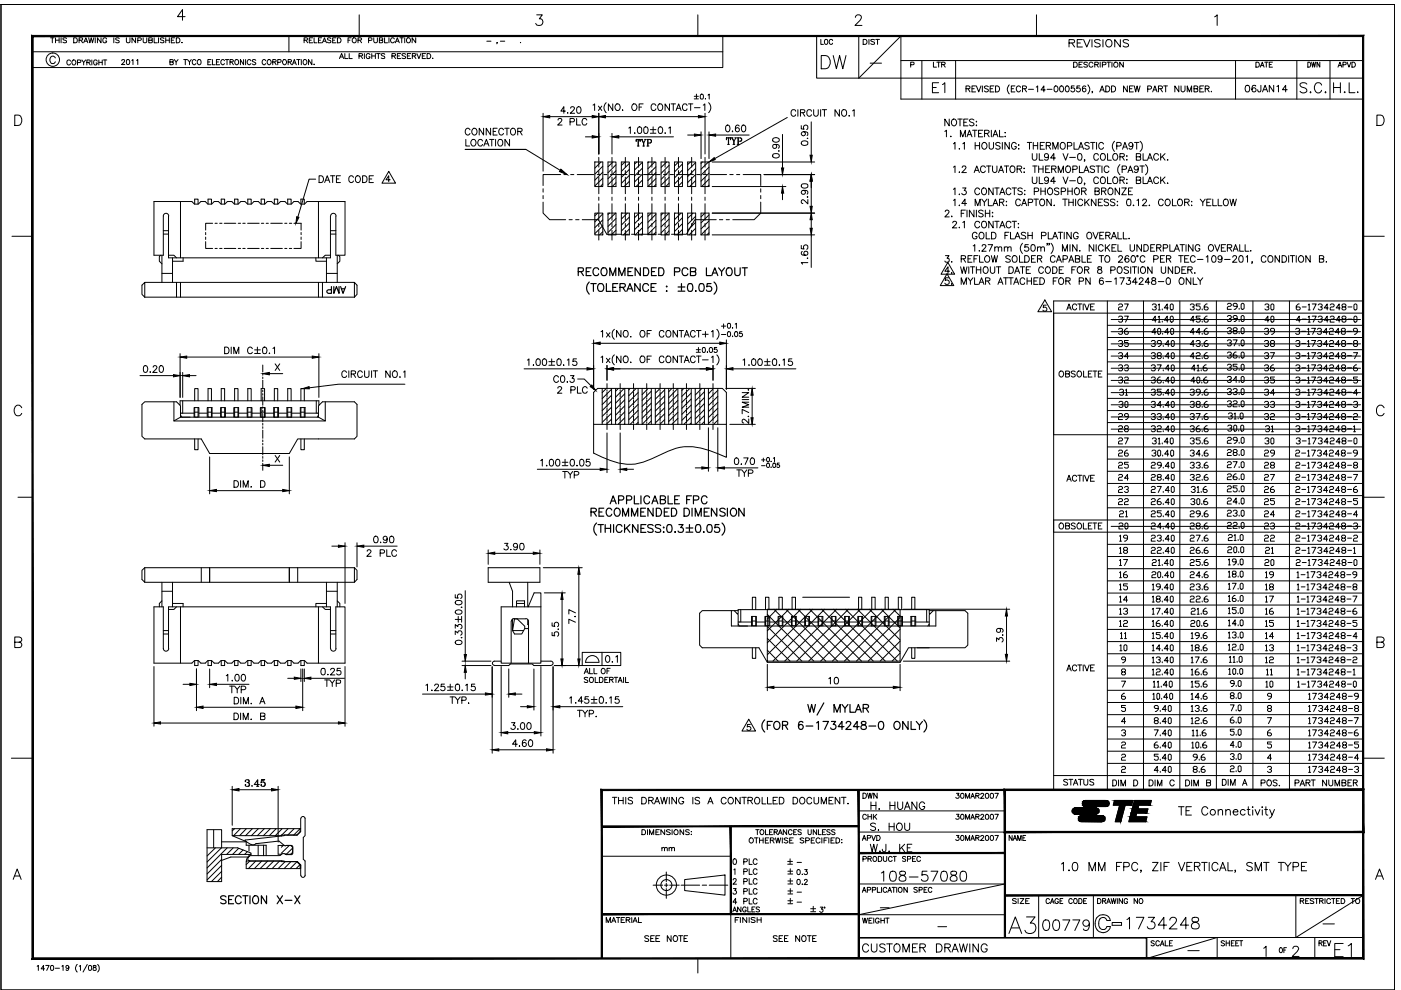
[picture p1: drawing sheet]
<svg xmlns="http://www.w3.org/2000/svg" width="297mm" height="210mm" viewBox="0 0 297 210" stroke-linecap="round" stroke-linejoin="round" font-family="sans-serif">
<g fill="none" stroke="#000" stroke-width=".21">
<path d="M.2 .9h295.5v209h-295.5zM6.9 11h146.3M10.7 8h.8M11.1 8v1.1M11.7 12.3a.59 .59 0 0 0-.6-.4 .59 .59 0 0 0-.5 .6v.4a.59 .59 0 0 0 .5 .6 .59 .59 0 0 0 .6-.4M11.8 8.5h.7M11.8 8v1.1M12.5 8v1.1M13 8v1.1M14.1 8.2l-.3-.2-.5 .2 .2 .2 .5 .2v.4l-.7-.1M14.9 13a.39 .39 0 0 0-.4-.3 .39 .39 0 0 0-.3 .4v.2a.39 .39 0 0 0 .3 .5 .39 .39 0 0 0 .4-.3M15.5 12.8a.48 .48 0 0 1 .6 .4 .48 .48 0 0 1-.7 .4l-.2-.5z"/>
<path d="M15.6 8h.4a.55 .55 0 0 1 .4 .5 .55 .55 0 0 1-.4 .6h-.4zM16.4 13.3l.7-.1v-.4l-.7-.1v1.1M16.8 8.5h.6l.1-.4-.7-.1v1.1M17.1 8.5l.4 .6M17.4 12.7l.3 .5v.6M17.7 9.1l.5-1.1 .4 1.1M17.9 8.7h.6M18.2 12.7l-.5 .5M18.4 13.2h.6l.1-.4-.7-.1v1.1M18.8 13.2l.3 .6M18.8 8l.2 1.1 .3-1.1 .3 1.1 .3-1.1M19.5 12.7v1.1"/>
<path d="M20.2 8v1.1M20.6 13a.39 .39 0 0 0-.4-.3 .39 .39 0 0 0-.3 .4v.2a.38 .38 0 0 0 .3 .5 .38 .38 0 0 0 .4-.5h-.2M21 12.7v1.1M21 13.2h.7M21.4 8v1.1l-.7-1.1v1.1M21.7 12.7v1.1M21.9 12.7h.7M22.3 12.7v1.1M22.6 8.3v-.1a.47 .47 0 0 0-.7 0 .47 .47 0 0 0 0 .7 .47 .47 0 0 0 .7-.1v-.1h-.2M24.1 8v1.1M25.3 8.2l-.3-.2-.4 .1v.3l.5 .2 .2 .3-.3 .2-.5-.2M25.8 12.9a.3 .3 0 0 1 .3-.3 .3 .3 0 0 1 .3 .3l-.6 .8h.7"/>
<path d="M26.8 8v.9l.3 .2 .4-.2 .1-.9M26.9 12.7a.5 .5 0 0 1 .6 .5 .5 .5 0 0 1-.6 .4l-.1-.4zM27.9 12.8l.3-.2v1.1M28.7 8v1.1l-.7-1.1v1.1M29 12.8l.2-.2v1.1M29.2 8.6l.6-.1 .2-.3-.2-.1-.6-.1v1.1M30.4 8v.9l.3 .2 .4-.2v-.9M31.5 8.5h.7l.1-.4-.8-.1v1.1l.8-.1v-.4l-.3-.1M32.7 8v1.1h.7M33.6 8v1.1M34.8 8.2l-.3-.2-.5 .2 .1 .2 .6 .2v.4l-.7-.1M35.1 8.5h.8"/>
<path d="M35.1 8v1.1M35.9 8v1.1M36 13.1h.7v-.4l-.7-.1v1.1l.7-.1v-.3l-.2-.2M36.3 8.5h.5M37 12.6l.3 .5v.6M37 8h-.7v1.1h.7M37.4 8h.4a.55 .55 0 0 1 .4 .5 .55 .55 0 0 1-.4 .6h-.4zM37.8 12.6l-.5 .5M38.5 9h.2zM38.9 12.6h.7M39.2 3.5h-1.6l1.1-1.5v2.3M39.3 12.6v1.1"/>
<path d="M39.8 12.6l.4 .5v.6M40.6 12.6l-.4 .5M41.5 12.9a.39 .39 0 0 0-.4-.3 .39 .39 0 0 0-.3 .5 .45 .45 0 0 0 .1 .5 .45 .45 0 0 0 .6 0v-.1M42 12.7a.5 .5 0 0 1 .6 .5 .5 .5 0 0 1-.6 .4l-.2-.3zM44.1 13.1h.4M44.7 12.6h-.6v1.1h.6M45 12.6v1.1h.6M45.9 13.1h.4M46.6 12.6h-.7v1.1h.7M47.6 12.9a.39 .39 0 0 0-.5-.3 .39 .39 0 0 0-.3 .5 .45 .45 0 0 0 .2 .5 .45 .45 0 0 0 .5 0l.1-.1M47.8 12.6h.7M48.1 12.6v1.1"/>
<path d="M48.8 13.1h.6l.1-.3-.3-.2h-.4v1.1M49.1 13.1l.4 .6M50 12.7a.5 .5 0 0 1 .6 .5 .5 .5 0 0 1-.6 .4l-.2-.3zM51.6 12.6v1.1l-.6-1.1v1.1M52.1 12.6v1.1M53.2 12.9a.45 .45 0 0 0-.6-.2 .45 .45 0 0 0-.2 .6 .42 .42 0 0 0 .3 .4 .42 .42 0 0 0 .5-.2M54.2 12.8l-.2-.2-.4 .1v.3l.5 .3 .1 .3-.2 .1-.5-.1M56.3 12.9a.39 .39 0 0 0-.4-.3 .39 .39 0 0 0-.3 .5 .45 .45 0 0 0 .1 .5 .45 .45 0 0 0 .6 0v-.1M56.9 12.7a.51 .51 0 0 1 .6 .5 .51 .51 0 0 1-.6 .4l-.3-.3zM57.8 13.1h.6l.1-.3-.2-.2h-.5v1.1M58.2 13.1l.3 .6M58.9 13.2l.6-.1v-.4l-.6-.1v1.1"/>
<path d="M60.1 12.7a.51 .51 0 0 1 .7 .5 .51 .51 0 0 1-.7 .4l-.2-.3zM61.1 13.1h.6l.1-.3-.2-.2h-.5v1.1M61.3 7.6v3.4M61.4 13.1l.4 .6M62 13.7l.4-1.1 .4 1.1M62.1 13.3h.6M62.9 12.6h.7M63.3 12.6v1.1M63.9 12.6v1.1M64.4 12.7a.51 .51 0 0 1 .7 .5 .51 .51 0 0 1-.7 .4l-.1-.3zM64.5 8.5h.6l.1-.3-.1-.1-.6-.1v1.1M64.9 8.5l.3 .6"/>
<path d="M65.6 8.5h.4M66.1 12.6v1.1l-.7-1.1v1.1M66.3 8h-.7v1.1h.7M66.6 13.6h.1M66.6 8v1.1h.6M67.5 8.5h.4M68.2 8h-.7v1.1h.7M68.4 9.1l.4-1.1 .4 1.1M68.5 8.7h.5M70.1 8.2l-.2-.2-.4 .1v.3l.6 .2v.3l-.2 .2-.5-.2M70.5 8.5h.5M71.2 8h-.7v1.1h.7"/>
<path d="M71.5 8h.4a.55 .55 0 0 1 .4 .5 .55 .55 0 0 1-.4 .6h-.4zM72 12.4l.4-1 .5 1M72.1 12.1h.6M73.1 11.4v1h.7M73.8 8.5h.4M74 11.4v1h.7M74.5 8h-.7v1.1M75.9 8.5h.6l.2-.3-.2-.1-.6-.1v1.1M76.1 11.9l.7-.1v-.4h-.7v1M76.2 3.1v4.5M76.3 8.5l.4 .6M76.5 11.9l.4 .5"/>
<path d="M77.3 11.4v1M78.1 8.6l.7-.1v-.4l-.7-.1v1.1M78.4 11.6v-.1a.47 .47 0 0 0-.7 .1 .47 .47 0 0 0 .1 .6 .47 .47 0 0 0 .6 0v-.2h-.2M78.8 11.4v1M78.8 11.9h.8M79.2 8v.8l.4 .3 .4-.2v-.9M79.6 11.4v1M79.8 11.4h.8M80.2 11.4v1M80.4 8.5h.7v-.4l-.7-.1v1.1l.7-.1v-.4l-.2-.1M81.5 8v1.1h.7M81.6 11.5l-.3-.1h-.4l-.1 .2 .7 .4 .1 .3-.3 .1-.5-.1"/>
<path d="M82.5 8v1.1M83.1 11.9l.7-.1v-.4h-.7v1M83.5 11.9l.4 .5M83.6 8.3a.48 .48 0 0 0-.8 .2 .48 .48 0 0 0 .6 .5l.2-.2M83.8 9.1l.4-1.1 .5 1.1M84 8.7h.5M84.2 11.9h.5M84.8 8h.7M85 11.4h-.8v1h.8M85.2 8v1.1M85.8 8v1.1M86 11.5l-.3-.1h-.4l-.1 .2 .7 .4 .1 .3-.3 .1-.5-.1"/>
<path d="M86.4 11.9h.4M87.1 11.4h-.7v1h.7M87.4 11.9l.7-.1 .1-.2-.1-.2h-.7v1M87.8 11.9l.4 .5M88.1 8v1.1l-.7-1.1v1.1M88.4 11.4l.4 1 .4-1M89.5 11.9h.5M90.2 11.4h-.7v1h.7M90.6 11.4h.3a.55 .55 0 0 1 .4 .5 .55 .55 0 0 1-.4 .5h-.3zM91.7 12.4h.1zM103.2 8.7h.9M105.4 9l-.1 .3"/>
<path d="M106.1 8.7h.9M110.4 9h.1M113.8 3.1h1.2l-.7 .9a.73 .73 0 0 1 .8 .8 .73 .73 0 0 1-1 .6l-.3-.1-.2-.3M147.7 20v.9M148 3.1v4.5M153.2 7.6v6.7h-146.3M173.1 7.6v9h115.9M174 8.4v1h.6M174.1 11.8h.9a1.47 1.47 0 0 1 1.1 1.4 1.47 1.47 0 0 1-1.1 1.4h-.9zM174.9 8.5l.1-.1a.51 .51 0 0 1 .5 .5 .51 .51 0 0 1-.5 .5l-.2-.4zM176.5 8.6a.37 .37 0 0 0-.4-.2 .37 .37 0 0 0-.3 .3v.3a.37 .37 0 0 0 .3 .4 .37 .37 0 0 0 .4-.2M176.7 11.8l.6 2.8 .7-2.8 .7 2.8 .7-2.8"/>
<path d="M181.4 3.7l.2-.4a.71 .71 0 0 1 .9 .1 .78 .78 0 0 1-.2 .9l-1 1.1h1.5M182.1 7.6v9l8.9-9v13.4h98M183 8.4h.4a.54 .54 0 0 1 .4 .5 .54 .54 0 0 1-.4 .5h-.4zM184.2 8.4v1M184.5 13.4h2.4M185.4 8.5l-.3-.1-.5 .1 .1 .2 .7 .3-.1 .4h-.4l-.3-.2M185.7 8.4h.8M186.1 8.4v1M191 12.8h98M193.1 13.7h.6l.1-.4-.7-.1v1M195.5 12.8v8.2M197.7 18.6h.8"/>
<path d="M197.9 13.2v1h.6M198.6 13.2h.8M199 17.5h-1.3v2.2h1.3M199 13.2v1M199.6 13.7l.7-.1 .1-.2-.1-.2h-.7v1M199.8 17.9l.5-.4v2.2M200 13.7l.4 .5M202.6 12.8v8.2M204.8 18.8h.7l.1-.5-.8-.1v1.3M205.2 18.8l.5 .7M206.1 18.8h.4M206.8 18.2h-.7v1.3h.7"/>
<path d="M207 18.2l.5 1.3 .5-1.3M208.3 18.2v1.3M209.5 18.4l-.2-.2-.6 .2v.2l.8 .5-.2 .4-.6-.2M209.9 18.8h.5M210.7 18.2h-.8v1.3h.8M211.1 18.2h.4a.68 .68 0 0 1 .4 .7 .68 .68 0 0 1-.4 .6h-.4zM214 18a1.27 1.27 0 0 0 0 1.9M214.4 18.8h.5M215.2 18.2h-.8v1.3h.8M216.4 18.5a.46 .46 0 0 0-.6-.3 .46 .46 0 0 0-.3 .5v.3a.46 .46 0 0 0 .3 .5 .46 .46 0 0 0 .6-.3M216.8 18.8h.7l.1-.5-.8-.1v1.3M217.2 18.8l.4 .7"/>
<path d="M218.1 18.9h1M219.7 18.5l.3-.3v1.3M219.8 3.1v4.5M221.6 19.1h-.9l.6-.9v1.3M222 18.9h1.1M223.6 18.3a.37 .37 0 0 1 .6 .2v.7a.38 .38 0 0 1-.3 .3 .38 .38 0 0 1-.4-.3zM224.8 18.3a.61 .61 0 0 1 .8 .4 .61 .61 0 0 1-.5 .8h-.1a.82 .82 0 0 1-.2-1.2zM226 18.3a.61 .61 0 0 1 .8 .4 .61 .61 0 0 1-.5 .8l-.3-.1-.2-.5zM226.7 9.1h1l.1-.4-.1-.3h-1v1.6M227.2 9.1l.6 .9M227.6 13.2h.4a.55 .55 0 0 1 .4 .5 .55 .55 0 0 1-.4 .5h-.4zM227.8 18.2h-.6l-.1 .6a.44 .44 0 0 1 .7 0 .44 .44 0 0 1-.1 .6 .44 .44 0 0 1-.7-.2"/>
<path d="M228.4 9.1h.7M228.8 13.7h.4M228.9 18.2h-.6v.6a.44 .44 0 0 1 .7 0 .44 .44 0 0 1-.1 .6 .44 .44 0 0 1-.7-.2M229.5 13.2h-.7v1h.7M229.5 8.4h-1.1v1.6h1.1M229.7 8.4l.7 1.6 .7-1.6M230.2 18.4v-.1a.4 .4 0 0 0-.7 .2v.3a.52 .52 0 0 0 .3 .7 .39 .39 0 0 0 .5-.4 .39 .39 0 0 0-.4-.4 .39 .39 0 0 0-.4 .4M230.5 13.3l-.2-.1h-.4l-.1 .3 .7 .3v.3l-.2 .1-.5-.1M230.6 18a1.27 1.27 0 0 1 0 1.9M231.5 8.4v1.6M231.6 19.4h-.1h.1l-.1 .3M231.7 13.4a.47 .47 0 0 0-.7 0 .47 .47 0 0 0 0 .7 .47 .47 0 0 0 .7-.1"/>
<path d="M232.1 13.7l.7-.1v-.3l-.7-.1v1M232.5 13.7l.4 .5M233.2 19.5l.5-1.3 .4 1.3M233.3 8.6l-.5-.2h-.6l-.1 .2 .1 .4 .9 .3 .2 .5a.88 .88 0 0 1-1.2 0M233.3 13.2v1M233.4 19.1h.6M233.7 13.7l.7-.1v-.3l-.7-.1v1M233.8 8.4v1.6M234.4 18.2h.5a.68 .68 0 0 1 .4 .7 .68 .68 0 0 1-.4 .6h-.5zM234.6 8.6a.72 .72 0 0 1 1 .1 .72 .72 0 0 1 0 1 .72 .72 0 0 1-1 .1l-.2-.4zM234.7 13.2h.8M235.1 13.2v1"/>
<path d="M235.7 18.2h.4a.68 .68 0 0 1 .4 .7 .68 .68 0 0 1-.4 .6h-.4zM235.8 13.2v1M237.5 8.4v1.6l-1.2-1.6v1.6M238.2 13.2v1l-.8-1v1M239 18.2v1.3l-.8-1.3v1.3M239.3 8.6l-.5-.2h-.5l-.2 .2 .2 .4 .9 .4 .1 .4-.2 .1a.81 .81 0 0 1-1-.1M239.5 18.8h.5M240.3 18.2h-.8v1.3h.8M240.5 18.2l.3 1.3 .3-1.3 .3 1.3 .3-1.3M243.3 18.9l.8-.1v-.5l-.8-.1v1.3M244.4 19.5l.5-1.3 .4 1.3M244.6 19.1h.6"/>
<path d="M245.6 18.8h.7l.1-.5-.8-.1v1.3M246 18.8l.5 .7M246.7 18.2h.8M247.1 18.2v1.3M249.9 18.2v1.3l-.8-1.3v1.3M250.4 18.2v1.1l.3 .2 .3-.1 .2-.3v-.9M251.7 19.5v-1.3l.5 1.3 .4-1.3v1.3M253.2 18.8h.7v-.5l-.7-.1v1.3l.7-.1v-.5l-.2-.1M254.4 18.8h.5M255.2 18.2h-.8v1.3h.8M255.5 18.8h.7l.2-.3-.3-.3h-.6v1.3M255.9 18.8l.5 .7"/>
<path d="M256.8 19.4h.1M257.5 3.6l.6-.5v2.3M262 12.8v8.2M264.2 18.1h.3a.78 .78 0 0 1 .5 .7 .78 .78 0 0 1-.5 .7h-.1a.88 .88 0 0 1-.2-1.4zM266.2 18.3v-.2a.7 .7 0 0 0-.8 .5 .7 .7 0 0 0 .5 .9 .44 .44 0 0 0 .4-.4 .44 .44 0 0 0-.4-.5 .44 .44 0 0 0-.5 .4M266.3 13.2a.59 .59 0 0 1 .6 .2 .59 .59 0 0 1 0 .7l-.6 .1zM267.2 14.2l.4-1 .4 1M267.3 18.1l-.1 1.3h-.4l-.1-.4M267.3 13.9h.6M267.7 19.5l.5-1.4 .6 1.4M267.9 19h.7M268.1 13.2h.8"/>
<path d="M268.5 13.2v1M269.1 13.7h.4M269.8 13.2h-.7v1h.7M270 18.1v1.4l-.9-1.4v1.4M270.7 18.3l.4-.2v1.4M272.9 19h-1l.7-.9v1.4M275 12.8v8.2M277.1 17.8a.82 .82 0 0 0-1.5 .2l.4 .5 .6 .1 .5 .5a.78 .78 0 0 1-.6 .6 .78 .78 0 0 1-.9-.3M277.3 13.2a.53 .53 0 0 1 .6 .5 .53 .53 0 0 1-.6 .5zM277.7 19.6h.3l-.1 .1zM278.1 13.2l.2 1 .2-1 .2 1 .2-1M279.8 13.2v1l-.6-1v1"/>
<path d="M280.2 18a.78 .78 0 0 0-.9-.5 .78 .78 0 0 0-.6 .8v.6a.78 .78 0 0 0 .6 .8 .78 .78 0 0 0 .9-.6M280.9 19.6h.2v.1zM282 12.8v8.2M282.7 17.5v2.2M282.7 18.6h1.5M283.7 14.2l.4-1 .4 1M283.8 13.9h.6M284.2 17.5v2.2M284.7 13.7h.6l.1-.4-.7-.1v1M285 19.6h.2zM285.6 13.2l.4 1 .4-1M286 17.5v2.2h1.3"/>
<path d="M286.6 13.2h.4a.58 .58 0 0 1 .4 .5 .58 .58 0 0 1-.4 .5h-.4zM287.8 19.6h.2zM3.1 24.4h.8a1.16 1.16 0 0 1 .7 1.1 1.16 1.16 0 0 1-.7 1.1h-.8zM66.9 38h-1.4l-2.3 8M67.6 37.3a.78 .78 0 0 1 .9 .4 .78 .78 0 0 1-.2 .9l-.7 .1zM68.8 38.7l.6-1.4 .5 1.4M69 38.2h.7M70.1 37.3h.9M70.5 37.3v1.4M71.3 37.9h.5M72.2 37.3h-.9v1.4h.9M74.9 37.6a.5 .5 0 0 0-.6-.3 .5 .5 0 0 0-.3 .5v.4a.5 .5 0 0 0 .3 .5 .5 .5 0 0 0 .6-.3"/>
<path d="M75.6 37.4a.68 .68 0 0 1 .8 .2 .68 .68 0 0 1-.1 .9l-.1 .1a.7 .7 0 0 1-.9-.4 .7 .7 0 0 1 .3-.8zM76.9 37.3h.4a.78 .78 0 0 1 .5 .7 .78 .78 0 0 1-.5 .7h-.4zM78.3 37.9h.5M79.2 37.3h-.9v1.4h.9M82.4 36.3l1.5 2.5h-2.9zM82.7 38.1h-.9l.6-.8v1.2M98.8 29.6v1.4h.8M99.7 27.5a.52 .52 0 0 0-.6-.3 .52 .52 0 0 0-.5 .5v.4a.52 .52 0 0 0 .5 .5 .52 .52 0 0 0 .6-.3M100.1 29.6a.67 .67 0 0 1 .8 .7 .67 .67 0 0 1-.8 .6l-.3-.5zM100.2 27.4l.1-.1a.66 .66 0 0 1 .9 .6 .66 .66 0 0 1-.9 .6l-.3-.4zM102.3 29.9a.57 .57 0 0 0-.8-.3 .57 .57 0 0 0-.2 .8 .52 .52 0 0 0 .4 .6 .52 .52 0 0 0 .6-.4M102.5 27.2v1.4l-.9-1.4v1.4"/>
<path d="M102.6 31l.5-1.4 .6 1.4M102.8 30.5h.7M103.8 29.6h.9M104 27.2v1.4l-.9-1.4v1.4M104.3 29.6v1.4M104.6 27.9h.5M105.1 29.6v1.4M105.4 27.2h-.8v1.4h.8M105.8 29.6a.67 .67 0 0 1 .8 .7 .67 .67 0 0 1-.8 .6l-.3-.5zM106.8 27.5a.52 .52 0 0 0-.6-.3 .52 .52 0 0 0-.5 .5v.4a.52 .52 0 0 0 .5 .5 .52 .52 0 0 0 .6-.3M107 27.2h.9M107.5 27.2v1.4"/>
<path d="M108 29.6v1.4l-.9-1.4v1.4M108.4 27.4a.51 .51 0 0 1 .6-.2 .51 .51 0 0 1 .3 .5v.4a.53 .53 0 0 1-.5 .5 .53 .53 0 0 1-.6-.5zM109.8 27.9l.8-.1 .1-.4-.3-.2h-.6v1.4M110.2 27.9l.5 .7M111.5 31.7h-12.9h12.9l7.3 4.4M115.1 24v12.3M116.5 24.7h9.1M118.3 25.5l.3-.4 .4 .1 .1 .2-.2 .4-.7 .7h1M118.9 37h-3.8v2.3M119.5 37h.8M119.9 23.6h-1l.6-1v1.4M120.4 23.9v.1z"/>
<path d="M120.9 25.8h.8l.1-.2-.1-.4-.8-.1v1.4M121 23l.2-.4h.3l.3 .3-.2 .5-.7 .6h.9M121 37h.7M122.3 25.1v1.4h.8M122.3 22.9a.44 .44 0 0 1 .4-.3 .44 .44 0 0 1 .4 .3l.1 .3a.61 .61 0 0 1-.6 .8l-.3-.2zM122.4 37h3.5M124.1 29h1.5M124.4 25.5a.57 .57 0 0 0-.8-.3 .57 .57 0 0 0-.2 .8 .52 .52 0 0 0 .4 .5 .52 .52 0 0 0 .6-.3M125.7 22.3l.4-.3v1.4M126.1 34.3h1.7v5.3h-1.7zM126.2 34.3l-.1 .1M126.6 37h.7"/>
<path d="M126.9 22.5l.7 .9M127 24v8.7M127 33.4v2M127 36.2v.6M127 37.6v3.5M127.4 34.3l-1.3 1.4M127.6 22.5l-.7 .9M127.8 35.2l-1.7 1.7M127.8 36.5l-1.7 1.7M127.8 37.8l-1.7 1.6M127.8 39l-.5 .6M128 37h.7"/>
<path d="M128.4 24.7h19.7M128.5 21.8a1.42 1.42 0 0 0 0 2.1M128.9 34.3h1.7v5.3h-1.7zM129.4 37h3.5M129.8 28.3v4.4M129.8 33.4v2M129.8 36.2v.6M129.8 37.6v3.5M129.9 22v1.4l-.9-1.4v1.4M130 34.3l-1.1 1.1M130.6 34.9l-1.7 1.7M130.6 36.2l-1.7 1.7"/>
<path d="M130.6 37.5l-1.7 1.7M130.6 38.7l-.8 .9M130.7 22.1a.67 .67 0 0 1 .8 .6 .67 .67 0 0 1-.8 .7l-.3-.5zM131.2 29h11.6M131.7 34.3h1.7v5.3h-1.7zM132 23.3v.1zM132.5 34.3l-.8 .8M132.6 33.4v2M132.6 36.2v.6M132.6 37.6v3.5M133.3 27.1l.3-.2v1.4M133.4 38.5l-1.1 1.1"/>
<path d="M133.4 34.6l-1.7 1.7M133.4 35.9l-1.7 1.7M133.4 37.2l-1.7 1.7M133.6 37h.7M134.1 22.2a.67 .67 0 0 1 .9 .2 .67 .67 0 0 1-.3 1 .68 .68 0 0 1-.7-.3 .68 .68 0 0 1 .1-.9zM134.5 34.3h1.7v5.3h-1.7zM134.6 28.2v.1zM135 29.6l-.1 .4v-.4h.8v.4v-.4M135 34.3l-.5 .5M135 37h.8M135.1 31h.4M135.3 29.6v1.4"/>
<path d="M135.3 27a.45 .45 0 0 1 .7 .1v.9l-.2 .3a.7 .7 0 0 1-.7-.5 .7 .7 0 0 1 .2-.8zM135.4 33.4v2M135.4 36.2v.6M135.4 37.6v3.5M135.5 22.7h.5M135.9 29.6h.4M136 29.6l.4 .7v.7M136.1 29.6l.4 .7v.7M136.2 35.6l-1.7 1.7M136.2 36.9l-1.7 1.7M136.2 34.4l-1.7 1.6M136.2 38.2l-1.3 1.4"/>
<path d="M136.2 39.4l-.1 .2M136.3 31h.4M136.4 22h-.9v1.4M136.4 37h3.6M136.7 27a.45 .45 0 0 1 .6 .1l.1 .4a.61 .61 0 0 1-.5 .8l-.4-.3v-.5zM136.7 29.6h.3M136.9 29.6l-.4 .7M137.2 29.6h.6l.3 .2-.1 .4-.6 .1M137.2 31h.4M137.3 29.6v1.4M137.4 34.3h1.7v5.3h-1.7zM137.4 29.6v1.4"/>
<path d="M137.5 34.3l-.1 .2M137.8 29.6l.3 .2-.3 .5M137.9 27.5h1.2M137.9 28.3h1.2M138.2 33.4v2M138.2 36.2v.6M138.2 37.6v3.5M138.5 26.9v1.2M138.8 34.3l-1.4 1.5M139.1 22.4a.57 .57 0 0 0-.8-.3 .57 .57 0 0 0-.3 .8 .52 .52 0 0 0 .5 .5 .52 .52 0 0 0 .6-.3M139.1 36.6l-1.7 1.7M139.1 39.1l-.5 .5"/>
<path d="M139.1 35.4l-1.7 1.6M139.1 37.9l-1.7 1.7M139.7 22.1a.67 .67 0 0 1 .8 .6 .67 .67 0 0 1-.8 .7l-.3-.5zM139.7 27a.45 .45 0 0 1 .7 .1l.1 .4a.61 .61 0 0 1-.5 .8 .84 .84 0 0 1-.3-1.3zM140.2 34.3h1.7v5.3h-1.7zM140.7 37h.7M141 28.2v.1zM141 33.4v2M141 36.2v.6M141 37.6v3.5M141.4 34.3l-1.2 1.2M141.8 27.1l.3-.2v1.4"/>
<path d="M141.9 36.3l-1.7 1.7M141.9 35.1l-1.7 1.7M141.9 37.6l-1.7 1.7M141.9 38.8l-.7 .8M141.9 22v1.4l-.9-1.4v1.4M142.1 37h.7M142.3 22h.9M142.7 22v1.4M143 34.3h1.7v5.3h-1.7zM143.3 23.4l.6-1.4 .5 1.4M143.5 37h3.5M143.6 23h.6"/>
<path d="M143.8 33.4v2M143.8 36.2v.6M143.8 37.6v3.5M143.8 34.3l-.8 .9M144.7 34.8l-1.7 1.7M144.7 36l-1.7 1.7M144.7 37.3l-1.7 1.7M144.7 38.6l-1 1M145.7 22.4a.55 .55 0 0 0-.8-.3 .55 .55 0 0 0-.2 .8 .5 .5 0 0 0 .4 .5 .5 .5 0 0 0 .6-.3M145.8 34.3h1.7v5.3h-1.7zM145.8 28.6h1.4M146 22h.9"/>
<path d="M146.4 34.3l-.6 .6M146.4 22v1.4M146.6 33.4v2M146.6 36.2v.6M146.6 37.6v3.5M147.2 20.4h.9M147.2 21h.9M147.2 22.8h1.2M147.5 34.5l-1.7 1.7M147.5 35.7l-1.7 1.7M147.5 37l-1.7 1.7M147.5 38.3l-1.3 1.3"/>
<path d="M147.7 37h.7M148.6 20h.2a.56 .56 0 0 1 .3 .5 .56 .56 0 0 1-.3 .5l-.3-.2zM148.6 34.3h1.7v5.3h-1.7zM148.6 28v5.6M148.9 34.3l-.3 .3M149.1 22.3l.3-.3v1.4M149.1 37h.7M149.5 24v8.7M149.5 33.4v2M149.5 36.2v.6M149.5 37.6v3.5M149.6 20.9h.1"/>
<path d="M150.1 20.2l.3-.2v1M150.2 34.3l-1.6 1.6M150.2 21.8a1.42 1.42 0 0 1 0 2.1M150.3 28v5.6M150.3 35.4l-1.7 1.7M150.3 38l-1.5 1.6M150.3 39.3l-.3 .3M150.3 36.7l-1.7 1.7M150.5 37h3.6M151 34.3h21.7M151 39.6h15.6M151.7 28.6h7.1"/>
<path d="M154.1 26.6a.69 .69 0 0 1 .8 .5 .69 .69 0 0 1-.6 .9h-.1a.93 .93 0 0 1-.1-1.4zM154.1 29.2l-.1 .4v-.4h.9v.4l-.1-.4M154.3 30.6h.3M154.4 29.2v1.4M154.7 37h.7M155.1 29.2h.3M155.2 29.2l.4 .7v.7M155.3 27.8v.2zM155.4 30.6h.4M155.8 29.2h.3M156 29.2l-.4 .7M156.2 37h.6"/>
<path d="M156.3 29.2l.9 .2-.1 .5h-.6M156.3 30.6h.4M156.5 29.2v1.4M156.7 26.7l-.2-.2a.76 .76 0 0 0-.6 .7 .76 .76 0 0 0 .5 .8 .44 .44 0 0 0 .4-.5 .44 .44 0 0 0-.4-.4 .44 .44 0 0 0-.5 .4M157 29.2l.2 .3-.2 .4M157.4 26.6l.2-.1a.74 .74 0 0 1 .5 .7 .74 .74 0 0 1-.5 .8l-.4-.7zM157.6 37h3.7v2.3M162 37h10.7M163.9 32.7l.5-.1a.6 .6 0 0 1 .8 .5 .78 .78 0 0 1-.7 .4 .78 .78 0 0 1-.7-.4zM163.9 29.4a.7 .7 0 0 1 .8-.3 .7 .7 0 0 1 .4 .8 .7 .7 0 0 1-.8 .3 .7 .7 0 0 1-.4-.8zM164.3 30.6a.43 .43 0 0 1 .3 .7 .43 .43 0 0 1-.7 0 .43 .43 0 0 1 .1-.6l.3-.1a.66 .66 0 0 1 .9 .5l-.2 .3M165.1 31.9v.2z"/>
<path d="M165.9 28.5v7.1M166.9 24.9l-15.3 8.7M168.7 23.6a.5 .5 0 0 0-.6-.4 .5 .5 0 0 0-.4 .6v.3a.5 .5 0 0 0 .4 .6 .5 .5 0 0 0 .6-.4M169.2 23.3v1.4M169.7 23.9l.8-.1 .1-.4-.9-.1v1.4M169.9 26.6v.7l.6 .1a.5 .5 0 0 1-.1-.8 .5 .5 0 0 1 .8 .1 .5 .5 0 0 1-.2 .7M170 30.1a.7 .7 0 0 1 .8-.3 .7 .7 0 0 1 .4 .8l-.5 .2a.61 .61 0 0 1-.8-.5zM170 39.1l.5-.1 .7 .1a.7 .7 0 0 1-.5 .9 .7 .7 0 0 1-.8-.5zM170.2 23.9l.4 .8M170.3 27.9a.44 .44 0 0 1 .5 .6 .44 .44 0 0 1-.7 .2 .44 .44 0 0 1 0-.7l.2-.1a.67 .67 0 0 1 1 .6l-.2 .2M171.2 29.3v.1zM172 25.8v7.1"/>
<path d="M172 38.4v5.3M172 23.6a.5 .5 0 0 0-.5-.4 .5 .5 0 0 0-.4 .6v.3a.5 .5 0 0 0 .4 .6 .5 .5 0 0 0 .5-.4M172.5 23.3v.9l.4 .5 .4-.1 .2-.4v-.9M174 23.3v1.4M174.3 23.3h1M174.8 23.3v1.4M178 23.3v1.4l-1-1.4v1.4M178.7 23.3a.66 .66 0 0 1 .8 .6 .66 .66 0 0 1-.8 .7l-.3-.5 .1-.5zM180 24.6h.1zM180.8 23.5l.3-.2v1.4M200.3 27.9l.4-.3v1.4M201.3 25.2v1.5l-1-1.5v1.5"/>
<path d="M201.5 28.9h.2zM201.8 25.5a.67 .67 0 0 1 1 .1 .67 .67 0 0 1-.3 1 .68 .68 0 0 1-.8-.3 .68 .68 0 0 1 .1-.8zM202.1 30.5l.4-.3v1.4M202.1 35.4l.4-.2v1.4M203.1 25.2h.9M203.3 31.6h.2zM203.3 36.5h.2zM203.5 25.2v1.5M203.6 29v-1.4l.5 1.4 .6-1.4v1.4M204 35.5l.3-.3h.4l.1 .2-.2 .5-.7 .7h1M204.1 39.8h.7l-.4 .6a.48 .48 0 0 1 .3 .8 .48 .48 0 0 1-.8-.2M204.1 30.5l.4-.3v1.4"/>
<path d="M204.3 25.9h.6M205 29l.5-1.4 .6 1.4M205.2 25.2h-.9v1.5h.9M205.2 28.5h.7M206.2 27.6h.9M206.5 25.5l-.3-.3-.7 .3 .2 .3 .8 .5v.2l-.3 .2-.7-.2M206.5 36.6l.6-1.4 .5 1.4M206.7 27.6v1.4M206.8 30.2v1.4M206.8 30.9h.9M206.8 36.1h.6M207 25.7v.2z"/>
<path d="M207 26.5v.2zM207.5 28.3h.5M207.7 30.2v1.4M208.3 30.4a.67 .67 0 0 1 1 .2 .67 .67 0 0 1-.3 1 .68 .68 0 0 1-.9-.3 .68 .68 0 0 1 .2-.9zM208.4 27.6h-.9v1.4h.9M208.7 28.3h.7l.3-.4-.2-.2-.8-.1v1.4M208.9 35.5a.52 .52 0 0 0-.6-.3 .52 .52 0 0 0-.4 .5v.3a.52 .52 0 0 0 .4 .6 .52 .52 0 0 0 .6-.3M209.2 35.2h.9M209.3 28.3l.4 .7M209.6 35.2v1.4M209.7 30.2l.1 1.2 .3 .2h.3l.3-.4v-1M210.2 27.6v1.4"/>
<path d="M210.4 35.2v1l.5 .4 .4-.2 .1-1.2M210.5 29l.5-1.4 .6 1.4M210.6 39.8v1.5l-1-1.5v1.5M210.7 28.5h.7M210.9 39.8h.9M211.4 39.8v1.5M211.7 36.6l.6-1.4 .5 1.4M211.9 27.6v1.4h.8M211.9 36.1h.7M212 30.4l-.3-.2-.6 .2 .1 .3 .7 .3 .1 .2v.2l-.3 .2-.6-.2M212.5 30.2v1.4M212.9 35.2h1"/>
<path d="M213.1 28.1h.1zM213.1 28.9h.1zM213.4 35.2v1.4M214 30.2v1.4l-.9-1.4v1.4M214.2 35.4l.2-.2a.66 .66 0 0 1 .8 .7 .66 .66 0 0 1-.8 .6l-.3-.5zM214.6 39.8h.9M215.1 39.8v1.5M215.5 30.5a.52 .52 0 0 0-.6-.3 .52 .52 0 0 0-.4 .5v.4a.51 .51 0 0 0 .5 .6 .51 .51 0 0 0 .5-.6h-.4M215.6 35.8h.9l.1-.4-.1-.2h-.9v1.4M215.9 31.6h.2zM216 30.7v.1zM216.2 35.8l.4 .8"/>
<path d="M217.1 35.7h.1zM217.1 36.5h.1zM217.8 30.2h.9M218.3 30.2v1.4M218.9 32.6v1a.5 .5 0 0 0 .5 .4 .5 .5 0 0 0 .4-.4v-1M218.9 37.5v1a.5 .5 0 0 0 .5 .4 .5 .5 0 0 0 .4-.4v-1M218.9 35.2h1M219.1 30.9h.9M219.1 30.2v1.4M219.4 35.2v1.4M220 30.2v1.4M220.2 35.2v1.4"/>
<path d="M220.2 35.8h.9M220.3 32.6v1.4h.8M220.3 37.5v1.4h.8M220.6 30.9h.5M220.7 39.8v1.5M221.1 35.2v1.4M221.4 30.2h-.8v1.4h.8M221.6 39.8v1.5M221.7 35.8h.5M221.8 30.9l.8-.1 .1-.4-.3-.2h-.6v1.4M222.3 33a.43 .43 0 0 1-.6 .4 .43 .43 0 0 1-.1-.7 .43 .43 0 0 1 .6 .1l.1 .2a.63 .63 0 0 1-.5 1l-.3-.2M222.3 38a.43 .43 0 0 1-.6 .3 .43 .43 0 0 1-.1-.7 .43 .43 0 0 1 .6 .1l.1 .3a.63 .63 0 0 1-.5 .9l-.3-.2"/>
<path d="M222.3 30.9l.5 .7M222.6 35.2h-.9v1.4h.9M223 35.8h.8l.1-.5-.9-.1v1.4M223.2 31.6v-1.4l.6 1.4 .5-1.4v1.4M223.4 35.8l.5 .8M223.8 33.5h-1l.6-.9v1.4M223.8 38.5h-1l.6-1v1.4M224.4 36.6v-1.4l.5 1.4 .6-1.4v1.4M224.9 30.4l.1-.1a.71 .71 0 0 1 .9 .5 .71 .71 0 0 1-.4 .8 .73 .73 0 0 1-.7-.4 .73 .73 0 0 1 .1-.8zM225.4 32.6l.5 1.4 .5-1.4M225.4 37.5l.5 1.4 .5-1.4M226.2 35.2a.66 .66 0 0 1 .8 .7 .66 .66 0 0 1-.8 .6l-.3-.5 .1-.5z"/>
<path d="M226.3 31l.9-.2v-.4l-.3-.2h-.6v1.4M226.4 39.8v1.5M226.8 33.4h1.2M226.8 38.3h1.2M227.3 39.8v1.5M227.5 35.9l.8-.1v-.5l-.8-.1v1.4M227.7 30.2v1.4h.8M228.5 37.8a.44 .44 0 0 1 .4-.3 .44 .44 0 0 1 .4 .3l.1 .3a.61 .61 0 0 1-.5 .8l-.4-.2zM228.7 31.6l.5-1.4 .5 1.4M228.7 32.6h.3a.82 .82 0 0 1 0 1.4l-.3-.1-.2-.2v-.9zM228.9 35.2v1.4h.8M228.9 31.2h.6"/>
<path d="M229.8 36.6l.5-1.4 .6 1.4M230 33.9h-.1h.1l-.1 .3M230 38.9h-.1h.1l-.1 .3M230 36.1h.7M230.9 30.4l-.3-.2-.6 .2 .1 .3 .7 .3 .1 .2v.2l-.3 .2-.6-.2M231.2 30.2h1M231.7 30.2v1.4M232.1 35.4l-.4-.2-.6 .2 .2 .3 .8 .5v.2l-.4 .2-.6-.2M232.4 35.2h.9M232.5 30.2v1.4M232.8 35.2v1.4M232.9 32.9a.55 .55 0 0 0-.8-.3 .55 .55 0 0 0-.2 .8 .5 .5 0 0 0 .4 .6 .5 .5 0 0 0 .6-.4"/>
<path d="M232.9 37.9a.5 .5 0 0 0-.6-.4 .5 .5 0 0 0-.4 .6v.3a.5 .5 0 0 0 .4 .5 .5 .5 0 0 0 .6-.3M233.4 37.7l.2-.1a.69 .69 0 0 1 .8 .5 .69 .69 0 0 1-.4 .8 .71 .71 0 0 1-.7-.4 .71 .71 0 0 1 .1-.8zM233.6 32.6a.67 .67 0 0 1 .8 .7 .67 .67 0 0 1-.8 .6l-.3-.5v-.5zM233.6 35.2v1.4M234 30.5a.52 .52 0 0 0-.6-.3 .52 .52 0 0 0-.4 .5v.4a.52 .52 0 0 0 .4 .5 .52 .52 0 0 0 .6-.3M234.8 32.6v1.4h.8M234.8 37.5v1.4h.8M235.1 35.5a.52 .52 0 0 0-.6-.3 .52 .52 0 0 0-.4 .5v.3a.52 .52 0 0 0 .4 .6 .52 .52 0 0 0 .6-.3M236.1 37.7a.51 .51 0 0 1 .5-.2 .51 .51 0 0 1 .4 .6v.3a.53 .53 0 0 1-.5 .5 .53 .53 0 0 1-.6-.5zM236.2 32.6a.67 .67 0 0 1 .8 .7 .67 .67 0 0 1-.8 .6l-.3-.5 .1-.5zM236.3 29.9a1.47 1.47 0 0 0 0 2.2M236.8 31l.9-.2v-.4l-.3-.2h-.6v1.4"/>
<path d="M237.4 39.8v1.5l-1-1.5v1.5M237.4 33.2l.9-.1v-.4l-.9-.1v1.4M237.4 34.9a1.47 1.47 0 0 0 0 2.2M237.4 38.2l.9-.1v-.5l-.9-.1v1.4M237.8 39.8h1l-1 1.5h1M237.9 35.9l.9-.1v-.5l-.9-.1v1.4M237.9 33.2l.5 .8M237.9 38.2l.5 .7M238 31.6l.5-1.4 .6 1.4M238.2 31.2h.6M238.8 33.1h.2zM238.8 33.9h.2z"/>
<path d="M238.8 38.1h.2zM238.8 38.9h.2zM239.1 36.6l.5-1.4 .6 1.4M239.3 36.1h.7M240.1 39.8h-.8v1.5h.8M240.2 30.7a.45 .45 0 0 1-.6 .4 .45 .45 0 0 1-.2-.7 .45 .45 0 0 1 .7 0l.1 .3a.71 .71 0 0 1-.6 .9l-.2-.2M240.5 30.2h1M240.9 33.2l.9-.1v-.4l-.9-.1v1.4l.9-.2v-.4l-.2-.2M240.9 38.2l.9-.1v-.5l-.9-.1v1.4l.9-.1v-.5l-.2-.1M241 30.2v1.4M241.3 35.7a.45 .45 0 0 1-.6 .3 .45 .45 0 0 1-.2-.6 .45 .45 0 0 1 .8 0v.3a.67 .67 0 0 1-.5 .9l-.3-.2M241.7 35.2h.9"/>
<path d="M241.7 29.9a1.47 1.47 0 0 1 0 2.2M242.1 35.2v1.4M242.4 32.6v1.4h.8M242.4 37.5v1.4h.8M242.9 34.9a1.47 1.47 0 0 1 0 2.2M243.3 34l.5-1.4 .5 1.4M243.3 38.9l.5-1.4 .5 1.4M243.5 33.5h.6M243.5 38.5h.6M245.6 32.9a.57 .57 0 0 0-.8-.3 .57 .57 0 0 0-.2 .8 .52 .52 0 0 0 .4 .6 .52 .52 0 0 0 .6-.4M245.6 37.9a.52 .52 0 0 0-.6-.4 .52 .52 0 0 0-.4 .6 .6 .6 0 0 0 .2 .7 .6 .6 0 0 0 .8-.1v-.1M246.1 32.6v1.4"/>
<path d="M246.1 37.5v1.4M246.4 33.2l.6 .8M246.4 38.1l.6 .8M247 32.6l-.9 .9M247 37.5l-.9 1M247.5 33.9h.1zM247.5 38.9h.1zM291.9 24.4h.8a1.16 1.16 0 0 1 .8 1.1 1.16 1.16 0 0 1-.8 1.1h-.8zM2.5 50.1h4.4M30.7 59.9v3.1l-.6-.6v-1.9zM30.7 59.9h44.4M34 54.1l-.2 .3v1l.5 .5"/>
<path d="M34.3 54.1v5.8M34.3 58h2.3M34.6 48.9h1.1M34.6 49.6h1.1M35.7 54.1h1.2l.5 .6M35.7 45.8v8.9h34.4v-8.9M35.8 45.8a.57 .57 0 0 0-.6-.6 .57 .57 0 0 0-.6 .6v8.3h-2v-11.4h8.1l.5 .6h.8l.6-.6h.9l.6 .6h.8l.5-.6h.9l.6 .6h.8l.5-.6h.9l.6 .6h.8l.6-.6h.8l.6 .6h.8l.5-.6h1l.5 .6h.8l.6-.6h.9l.5 .6h.8l.6-.6h.9l.6 .6h.8l.5-.6h.9l.6 .6h.8l.5-.6h8.1v11.4h-2v-8.3M36.6 54.7v5.2M37.4 59.9v3.1M38.3 42.7v12M38.3 59.9v3.1M38.8 54.7v.7h-2.2"/>
<path d="M41.3 43.3v-1.1h.7v1.1M43.6 51.2v1.5h1.5M43.6 49.3v.5M43.6 50.3v.5M44.1 43.3v-1.1h.7v1.1M45.1 47.3h-1.5v1.5M45.6 52.7h.5M45.6 47.3h.5M46.6 52.7h.5M46.6 47.3h.5M46.9 43.3v-1.1h.7v1.1M47.5 52.7h2.5"/>
<path d="M47.5 47.3h2.5M49.7 43.3v-1.1h.8v1.1M50.5 52.7h.5M50.5 47.3h.5M51.5 52.7h.5M51.5 47.3h.5M52.5 52.7h2.4M52.5 47.3h2.4M52.5 43.3v-1.1h.8v1.1M55.4 43.3v-1.1h.7v1.1M55.4 52.7h.5M55.4 47.3h.5"/>
<path d="M56.4 52.7h.5M56.4 47.3h.5M57.4 52.7h2.5M57.4 47.3h2.5M58.2 43.3v-1.1h.7v1.1M60.4 52.7h.4M60.4 47.3h.4M61 43.3v-1.1h.7v1.1M61.3 52.7h.5M61.3 47.3h.5M62.3 47.3h1.5v1.5M63.8 43.3v-1.1h.7v1.1"/>
<path d="M63.8 51.2v1.5h-1.5M63.8 49.3v.5M63.8 50.3v.5M67 54.7v.7h2.2M67.5 42.7v12M67.5 59.9v3.1M68.4 59.9v3.1M69.2 54.7v5.2M69.2 58h2.3M70.1 54.1h-1.1l-.6 .6M70.1 48.9h1.1M70.1 49.6h1.1"/>
<path d="M71.2 45.8a.57 .57 0 0 0-.5-.6 .57 .57 0 0 0-.6 .6M71.5 54.1v5.8M71.8 54.1l.3 .3v1l-.6 .5M75.1 59.9l.6 .6v1.9l-.6 .6zM115.1 42.9v2.3l1.4 1.4h3.4M115.1 40v.7M115.1 41.5v.6M120.6 46.6h.7M122 46.6h.8M123.4 46.6h3.5l1.8 3.1h3.1M126.1 45.2h1.7v4.6h-1.7zM126.7 45.2l-.6 .6"/>
<path d="M127 41.8v.7M127 43.2v3.5M127 47.4v.7M127 48.8v2.1M127.8 45.4l-1.7 1.6M127.8 46.6l-1.7 1.7M127.8 47.9l-1.7 1.6M127.8 49.1l-.7 .7M128.9 45.2h1.7v4.6h-1.7zM129.2 45.2l-.3 .3M129.8 41.8v.7M129.8 43.2v3.5"/>
<path d="M129.8 47.4v.7M129.8 48.8v2.1M130.5 45.2l-1.6 1.6M130.6 46.3l-1.7 1.7M130.6 47.6l-1.7 1.7M130.6 48.8l-1 1M131.7 45.2h1.7v4.6h-1.7zM131.7 45.2h.1M132.5 49.7h.7M132.6 41.8v.7M132.6 43.2v3.5M132.6 47.4v.7"/>
<path d="M132.6 48.8v2.1M133 45.2l-1.3 1.3M133.4 46l-1.7 1.7M133.4 47.3l-1.7 1.7M133.4 48.6l-1.2 1.2M133.9 49.7h.7M134.5 45.2h1.7v4.6h-1.7zM135.3 49.7h3.6M135.4 41.8v.7M135.4 43.2v3.5M135.4 47.4v.7M135.4 48.8v2.1"/>
<path d="M135.6 45.2l-1.1 1M136.2 45.7l-1.7 1.7M136.2 47l-1.7 1.7M136.2 48.3l-1.5 1.5M136.2 49.5l-.2 .3M137.4 49.8v-4.6h1.7v4.6M137.4 49.8h1.7M138.1 45.2l-.7 .7M138.2 41.8v.7M138.2 43.2v3.5M138.2 47.4v.7M138.2 48.8v2.1"/>
<path d="M139.1 45.4l-1.7 1.7M139.1 46.7l-1.7 1.7M139.1 48l-1.7 1.7M139.1 49.2l-.6 .6M139.5 49.7h.8M140.2 45.2h1.7v4.6h-1.7zM140.6 45.2l-.4 .4M141 49.7h.6M141 41.8v.7M141 43.2v3.5M141 47.4v.7M141 48.8v2.1"/>
<path d="M141.9 45.2l-1.7 1.7M141.9 46.5l-1.7 1.6M141.9 47.7l-1.7 1.7M141.9 49l-.9 .8M143 45.2h1.7v4.6h-1.7zM143.1 45.2l-.1 .1M143.8 41.8v.7M143.8 43.2v3.5M143.8 47.4v.7M143.8 48.8v2.1M144.4 45.2l-1.4 1.4M144.7 46.2l-1.7 1.7"/>
<path d="M144.7 47.4l-1.7 1.7M144.7 48.7l-1.1 1.1M145.8 45.2h1.7v4.6h-1.7zM146.6 41.8v.7M146.6 43.2v3.5M146.6 47.4v.7M146.6 48.8v2.1M146.9 45.2l-1.1 1.1M147.5 45.9l-1.7 1.7M147.5 47.1l-1.7 1.7M147.5 48.4l-1.4 1.4M147.5 49.7l-.2 .1"/>
<path d="M148.6 45.2h1.7v4.6h-1.7zM149.4 45.2l-.8 .8M149.5 41.8v.7M149.5 43.2v3.5M149.5 47.4v.7M149.5 48.8v2.1M150.3 45.6l-1.7 1.7M150.3 46.8l-1.7 1.7M150.3 48.1l-1.7 1.7M150.3 49.4l-.4 .4M151 45.2h21.7M151 49.8h21.7"/>
<path d="M151.8 46.6h-4.5l-1.8 3.1h-3.1M152.5 46.6h.7M154 46.6h.6M161.3 42.9v2.3l-1.4 1.4h-4.5M161.3 40v.7M161.3 41.5v.6M165.9 41v1.3M169.9 52v.7l.6 .1a.5 .5 0 0 1-.1-.8 .5 .5 0 0 1 .8 .1 .5 .5 0 0 1-.2 .7M170.1 53.3l-.1 .1a.45 .45 0 0 0 .1 .7h1a.43 .43 0 0 0 .1-.7 .43 .43 0 0 0-.7 .1 .43 .43 0 0 0 .3 .6M170.3 40.4a.43 .43 0 0 1 .4 .6 .43 .43 0 0 1-.7 .1 .43 .43 0 0 1 .1-.7h.2a.63 .63 0 0 1 1 .5l-.2 .3M171.2 41.7v.1zM171.2 54.7v.1z"/>
<path d="M171.3 42.3v.9l-.7-.6-.5-.3-.2 .3v.3l.3 .3M171.3 55.7h-1.4l.2 .3M172 46.6v1.8M172 49.8v6.9M200.4 44.9v-.2l.5-.2 .3 .5-.9 1h1M200.4 54.2h.8l-.4 .6a.47 .47 0 0 1 .5 .4 .47 .47 0 0 1-.4 .5 .47 .47 0 0 1-.6-.4M200.8 58.1l1.4 2.5h-2.9zM201 55.6l1.4 2.5h-2.9zM201.1 58.9h-.7v.6a.49 .49 0 0 1 .7 0 .49 .49 0 0 1-.1 .7 .49 .49 0 0 1-.7-.2M201.3 57.5h-1l.7-.9v1.4M201.7 45.9h.1zM201.7 55.6h.1z"/>
<path d="M201.7 57.9h.1zM202 47.3l.3-.4 .3 .1 .2 .2-.2 .4-.7 .7h1M202.1 40.1l.4-.3v1.5M202.1 42.5l.4-.3v1.4M203.3 41.2h.2zM203.3 43.6h.2zM203.3 48.2h.2zM203.7 56.6l.3 1.4 .3-1.4 .4 1.4 .3-1.4M203.8 54.9l.9-.1v-.5l-.9-.1v1.4M203.8 45.2h.5M204.1 47.2l.4-.3v1.4M204.3 54.9l.4 .7"/>
<path d="M204.7 44.5h-.9v1.5M204.9 43.2h-1l.7-1v1.4M205 44.5v1.5M205.2 58.9l.5 .7v.7M205.2 54.9h.5M205.4 56.6v1.4M205.7 56.6h1M206.1 54.2h-.9v1.4h.9M206.2 56.6v1.4M206.3 58.9l-.6 .7M206.3 52.1l.4-.2v1.4M206.5 44.5v1.5l-1-1.5v1.5"/>
<path d="M206.5 54.9h.5M206.6 58.9v1.4h.8M206.8 43.6v-1.4l.5 1.4 .5-1.4v1.4M207 44.5v1.5M207 56.6v1.4M207 57.2h.9M207.1 49.6a.5 .5 0 0 0-.5-.4 .5 .5 0 0 0-.4 .6v.3a.49 .49 0 0 0 .5 .6 .49 .49 0 0 0 .4-.6h-.3M207.3 54.2h-.8v1.4M207.6 53.2h.1zM207.7 40.2a.52 .52 0 0 0-.6-.3 .52 .52 0 0 0-.4 .5 .6 .6 0 0 0 .2 .8 .6 .6 0 0 0 .7-.1l.1-.1M207.7 47.3a.52 .52 0 0 0-.6-.4 .52 .52 0 0 0-.4 .5 .6 .6 0 0 0 .2 .8 .6 .6 0 0 0 .7-.1l.1-.1M207.7 49.5l.1-.2a.69 .69 0 0 1 .9 .5 .69 .69 0 0 1-.5 .8 .73 .73 0 0 1-.6-.4 .73 .73 0 0 1 .1-.7z"/>
<path d="M207.7 54.2v1.4h.8M207.8 59.8h.6M207.9 56.6v1.4M208.2 42.2l.5 .7v.7M208.2 40.1a.51 .51 0 0 1 .6-.2 .51 .51 0 0 1 .4 .5v.3a.53 .53 0 0 1-.6 .6 .53 .53 0 0 1-.5-.6zM208.2 47.1l.2-.1a.66 .66 0 0 1 .8 .6 .66 .66 0 0 1-.8 .6l-.3-.4zM208.2 52.2l.3-.3h.4l.1 .2-.2 .5-.6 .7h.9M208.4 44.8l-.3-.3-.6 .3 .1 .3 .8 .5v.2l-.3 .2-.6-.2M208.6 56.7l.1-.1a.66 .66 0 0 1 .8 .6 .66 .66 0 0 1-.8 .7l-.3-.5zM208.9 45.2h.9M208.9 44.5v1.5M209 59.6l.8-.1v-.5l-.8-.1v1.4"/>
<path d="M209 54.3a.63 .63 0 0 1 .9 .7 .63 .63 0 0 1-1 .4l-.2-.6zM209.1 49.2v1.4h.8M209.3 42.2l-.6 .7M209.4 59.6l.5 .7M209.5 51.9h.9l-.6 1.4M209.5 42.2v1.4h.9M209.8 44.5v1.5M210 56.6v.9l.4 .5 .5-.2v-1.2M210.2 54.2l.3 1.4 .4-1.4 .3 1.4 .3-1.4M210.2 49.2h.5a.75 .75 0 0 1 .5 .7 .75 .75 0 0 1-.5 .7h-.5zM210.4 45.1h.1zM210.4 45.9h.1z"/>
<path d="M210.5 43.6l.5-1.4 .6 1.4M210.6 46.9v1.4l-1-1.4v1.4M210.7 43.2h.7M210.9 52.6l.3-.3 .4 .1 .1 .9M210.9 46.9h.9M210.9 52.3v1M211.2 56.6h1M211.4 46.9v1.4M211.7 52.6l.1-.2h.5l.1 .9M211.7 56.6v1.4M211.8 59.8h.7M211.9 42.9l.8-.1 .2-.2-.2-.3-.8-.1v1.4"/>
<path d="M212 41.3l.5-1.5 .6 1.5M212 48.3l.5-1.4 .6 1.4M212.2 40.8h.7M212.2 47.9h.7M212.4 42.9l.5 .7M212.8 58.9h.9M212.9 52.6l.2-.2h.5l.1 .9M212.9 52.3v1M213.1 49.9h.5M213.2 58.9v1.4M213.3 42.8h.1zM213.3 43.6h.1z"/>
<path d="M213.7 52.6l.3-.3 .3 .1 .1 .9M213.9 58.9h.9M213.9 49.2h-.8v1.4M213.9 56.6h.5a.74 .74 0 0 1 .5 .7 .74 .74 0 0 1-.5 .7h-.5zM214.2 54.4l-.3-.2-.7 .2 .2 .4 .8 .4v.2l-.3 .2-.7-.2M214.2 49.2v1.4h.9M214.3 40.2a.52 .52 0 0 0-.6-.3 .52 .52 0 0 0-.4 .5v.3a.52 .52 0 0 0 .4 .6 .52 .52 0 0 0 .6-.3M214.3 47.3a.52 .52 0 0 0-.5-.4 .52 .52 0 0 0-.5 .5v.4a.52 .52 0 0 0 .4 .5 .52 .52 0 0 0 .6-.3M214.3 58.9v1.4M214.6 46.9h.9M214.7 54.4l.1-.1a.69 .69 0 0 1 .9 .4 .69 .69 0 0 1-.4 .9 .71 .71 0 0 1-.7-.4 .71 .71 0 0 1 .1-.8zM215.1 46.9v1.4"/>
<path d="M215.1 58l.5-1.4 .6 1.4M215.1 59.8h.7M215.2 50.6l.5-1.4 .6 1.4M215.3 57.5h.7M215.4 50.2h.7M215.9 47.4h.1zM215.9 48.2h.1zM216.2 54.2v1.4h.8M216.3 42.6a.55 .55 0 0 0-.7-.3 .55 .55 0 0 0-.3 .8 .5 .5 0 0 0 .4 .5 .5 .5 0 0 0 .6-.3M216.3 56.6h1M216.6 43.6l.5-1.4 .6 1.4M216.7 40.1l-.3-.3-.6 .3 .1 .3 .7 .3 .1 .2v.2l-.3 .2-.6-.2"/>
<path d="M216.8 51.6a1.48 1.48 0 0 0 0 2.1M216.8 43.2h.7M216.8 56.6v1.4M217.2 41.2h.1zM217.3 40.4v.1zM217.3 54.2h.5a.75 .75 0 0 1 .4 .7 .75 .75 0 0 1-.4 .7h-.5zM217.3 59.2a.5 .5 0 0 0-.6-.3 .5 .5 0 0 0-.4 .6v.3a.5 .5 0 0 0 .4 .5 .5 .5 0 0 0 .6-.3M217.5 49.5l-.4-.3-.6 .3 .2 .3 .5 .2 .3 .3-.2 .3h-.4l-.4-.1M217.6 57.2h.5M217.8 58.9v1.4M217.8 59.6h.9M217.9 49.9h1"/>
<path d="M217.9 49.2v1.4M218 42.9h.8l.1-.2-.1-.4-.8-.1v1.4M218 51.9h-.7v.6a.5 .5 0 0 1 .7-.1 .5 .5 0 0 1 0 .8 .5 .5 0 0 1-.8-.2M218.5 56.6h-.9v1.4h.9M218.7 54.9h.5M218.7 58.9v1.4M218.7 51.9a.7 .7 0 0 1 .9 .5 .7 .7 0 0 1-.5 .9l-.5-.3zM218.9 49.2v1.4M219.2 42.2h1M219.2 59.6h.6M219.3 40.6l.9-.1v-.5l-.3-.2h-.6v1.5M219.5 54.2h-.8v1.4h.8"/>
<path d="M219.7 42.2v1.4M220 52.6l.3-.3 .3 .1 .1 .9M220 54.9l.8-.1 .1-.2-.1-.3-.8-.1v1.4M220 52.3v1M220.1 58.9h-.9v1.4h.9M220.4 54.9l.5 .7M220.5 58.9h.5a.75 .75 0 0 1 .5 .7 .75 .75 0 0 1-.5 .7h-.5zM220.7 42.3a.67 .67 0 0 1 .8 .6 .67 .67 0 0 1-.8 .7l-.3-.5 .1-.5zM220.7 52.6l.3-.3 .4 .1v.9M220.7 40.5h.9M220.8 50l.8-.1 .2-.4-.4-.3h-.6v1.4M221.2 56.9a.52 .52 0 0 0-.5-.3 .52 .52 0 0 0-.5 .5v.3a.52 .52 0 0 0 .4 .6 .52 .52 0 0 0 .6-.4"/>
<path d="M221.8 56.7l.1-.1a.66 .66 0 0 1 .8 .6 .66 .66 0 0 1-.8 .7l-.3-.5zM222.1 51.7h-.1h.1l-.1 .3M222.2 40.1l.2-.2a.66 .66 0 0 1 .8 .7 .66 .66 0 0 1-.8 .6l-.3-.5zM222.2 49.2v1.4h.9M222.5 51.7h-.1v-.1v.4M222.8 51.6a1.48 1.48 0 0 1 0 2.1M222.9 42.2v1.4l-.9-1.4v1.4M223.2 50.6l.5-1.4 .5 1.4M223.2 56.6h.4a.74 .74 0 0 1 .5 .7 .74 .74 0 0 1-.5 .7h-.4zM223.3 59.6h.6M223.4 50.2h.6M223.4 43.6h.2z"/>
<path d="M223.7 54.5a.5 .5 0 0 0-.6-.3 .5 .5 0 0 0-.4 .6v.3a.51 .51 0 0 0 .4 .5 .51 .51 0 0 0 .6-.3M224 55.6l.5-1.4 .5 1.4M224.2 58.9h-.9v1.4M224.2 55.1h.6M224.4 49.2h.9M224.5 40.1a.52 .52 0 0 0-.5-.3 .52 .52 0 0 0-.4 .4l.1 .2 .7 .3 .1 .4a.58 .58 0 0 1-.9 0M224.6 59.1l.1-.1a.69 .69 0 0 1 .9 .4 .69 .69 0 0 1-.5 .9 .71 .71 0 0 1-.6-.4 .71 .71 0 0 1 .1-.8zM224.6 57.2h.5M224.8 49.2v1.4M225 40.6l.8-.1 .1-.1-.1-.5-.8-.1v1.5M225.3 53.3v-1.4l.5 1.4 .5-1.4v1.4M225.3 42.2h1"/>
<path d="M225.4 55l.8-.1 .1-.6-.9-.1v1.4M225.5 56.6h-.9v1.4h.9M225.6 49.2v1.4M225.8 42.2v1.4M226 59.6l.9-.1v-.5l-.9-.1v1.4M226.4 40.5h.9M226.4 59.6l.5 .7M226.6 55.6l.5-1.4 .6 1.4M226.6 42.2v1.4M226.6 42.9h.9M226.8 55.1h.7M226.9 51.9v1.4"/>
<path d="M227.1 49.2v1.4l-.9-1.4v1.4M227.2 57.2h.6M227.5 42.2v1.4M227.9 40.1l.1-.2a.71 .71 0 0 1 .9 .5 .71 .71 0 0 1-.4 .9 .76 .76 0 0 1-.6-1.2zM228 54.9l.8-.1 .1-.2v-.3l-.9-.1v1.4h.8l.1-.5-.3-.2M228 42.2v1.4M228.1 56.6h-.9v1.4M228.3 51.9v1.4l-.9-1.4v1.4M228.5 56.7a.64 .64 0 0 1 1 .5 .64 .64 0 0 1-.8 .7l-.3-.5zM228.6 49.6a.52 .52 0 0 0-.6-.4 .52 .52 0 0 0-.4 .6v.3a.51 .51 0 0 0 .5 .6 .51 .51 0 0 0 .5-.6h-.3M228.8 59.6h.8l.1-.4-.3-.3h-.6v1.4M228.9 53.2h.1z"/>
<path d="M229.3 40.5h.8l.2-.4-.3-.3h-.7v1.5M229.4 54.2v1.4h.8M229.5 42.6a.57 .57 0 0 0-.7-.3 .57 .57 0 0 0-.3 .8 .52 .52 0 0 0 .4 .5 .52 .52 0 0 0 .6-.3M229.8 40.5l.5 .8M230 57.2h.8l.1-.4-.1-.2h-.8v1.4M230 42.2v1.4M230.3 42.8l.6 .8M230.4 57.2l.5 .8M230.5 49.5l.2-.2a.68 .68 0 0 1 .8 .3 .68 .68 0 0 1-.1 .9l-.2 .1a.68 .68 0 0 1-.8-.3 .68 .68 0 0 1 .1-.8zM230.5 54.9h.6M230.9 42.2l-.9 1M231.1 58.9v1.4l-.9-1.4v1.4"/>
<path d="M231.4 54.2h-.9v1.4h.9M231.7 49.2l.6 1.4 .5-1.4M231.9 51.9v1.4l-1-1.4v1.4M232.2 40.5h.8l.1-.4-.4-.3h-.5v1.5l.8-.1 .1-.4-.4-.3M232.4 42.2v1.4l-1-1.4v1.4M232.4 51.9v1.4M232.8 56.6v.4l.6 .2 .2 .3-.1 .4-.5 .1a.48 .48 0 0 1-.3-.6 .48 .48 0 0 1 .6-.3l.2-.1v-.4zM232.9 42.9h.5M233 54.2h1M233.2 49.9h.5M233.5 54.2v1.4M233.6 40.5h.8v-.5l-.3-.2h-.5v1.5"/>
<path d="M233.8 42.2h-.9v1.4h.9M233.9 52.2a.52 .52 0 0 0-.6-.3 .52 .52 0 0 0-.4 .5v.3a.52 .52 0 0 0 .4 .6 .52 .52 0 0 0 .6-.4M233.9 59.1l-.1-.1a.41 .41 0 0 0-.6 .2 .79 .79 0 0 0 .3 1.1 .44 .44 0 0 0 .5-.4 .44 .44 0 0 0-.5-.5 .44 .44 0 0 0-.4 .4M234 49.2h-.8v1.4h.8M234 40.5l.5 .8M234.4 54.4l.1-.1a.69 .69 0 0 1 .8 .4 .69 .69 0 0 1-.4 .9 .71 .71 0 0 1-.7-.4 .71 .71 0 0 1 .2-.8zM234.4 51.9v1.4M234.4 49.9l.8-.1 .2-.3-.4-.3h-.6v1.4M234.4 59.7h1.2M234.7 52.5l.6 .8M234.9 49.9l.5 .7M235 40.1l.2-.2a.71 .71 0 0 1 .8 .5 .71 .71 0 0 1-.4 .9 .73 .73 0 0 1-.7-.4 .73 .73 0 0 1 .1-.8z"/>
<path d="M235 42.4l-.3-.2-.5 .1-.1 .1 .1 .4 .7 .3 .1 .3-.1 .2h-.7l-.1-.2M235.3 51.9l-.9 .9M235.5 57.3l.9-.1v-.5l-.9-.1v1.4M235.6 50.6l.6-1.4 .5 1.4M235.8 52.5h.5M235.8 50.2h.7M236.3 59.2l.3-.3v1.4M236.4 42.4l-.3-.2-.5 .1-.2 .1 .2 .4 .7 .3 .1 .3-.2 .2h-.4l-.4-.2M236.6 51.9h-.8v1.4h.8M236.9 42.7v.1zM236.9 43.5v.1zM237 56.7l.1-.1a.66 .66 0 0 1 .8 .6 .66 .66 0 0 1-.8 .7l-.2-.5z"/>
<path d="M237 49.2v1.4h.8M237 51.9v1.4h.8M237.2 54.5v-.2l.5-.1 .3 .4-.9 1h.9M237.4 58.9h1l-.7 1.4M238.2 49.2v1.4h.8M238.9 58.9h.7l-.3 .6a.46 .46 0 0 1 .3 .7 .46 .46 0 0 1-.8-.2M239.1 42.3h.5l.1 .2v.9l-.1 .2h-.3a.88 .88 0 0 1-.2-1.3zM239.3 56.7l-.4-.1-.6 .1 .1 .3 .8 .4 .1 .4-.2 .1a.58 .58 0 0 1-.8-.1M239.3 40.5h.5M239.3 50.6h.1zM239.3 54.4v-.1a.43 .43 0 0 0-.7 .2 .75 .75 0 0 0 .3 1.1 .43 .43 0 0 0 .5-.4 .43 .43 0 0 0-.4-.5 .43 .43 0 0 0-.5 .4M239.6 51.9v1.2l.4 .2 .3-.1 .2-.3v-1"/>
<path d="M239.7 56.6v1.4M240 54.3a.43 .43 0 0 1 .7 .2v.3a.61 .61 0 0 1-.5 .8 .84 .84 0 0 1-.2-1.3zM240.1 56.6h.9M240.2 43.6h.2zM240.5 56.6v1.4M241 42.5l.4-.3v1.4M241.1 59.8h-1l.7-.9v1.4M241.3 56.6v1.4M241.6 59.2l.2-.3h.3l.3 .3-.3 .4-.6 .7h.9M241.9 56.7l.2-.1a.66 .66 0 0 1 .8 .6 .66 .66 0 0 1-.8 .7l-.3-.5zM242 51.9v1.4l-1-1.4v1.4M242.3 42.6l.2-.4 .5 .1 .1 .2-.2 .4-.7 .7h1"/>
<path d="M242.5 51.9h.5a.74 .74 0 0 1 .5 .7 .74 .74 0 0 1-.5 .7h-.5zM242.7 54.5a.52 .52 0 0 0-.6-.3 .52 .52 0 0 0-.4 .6v.3a.53 .53 0 0 0 .4 .5 .53 .53 0 0 0 .6-.3M243.7 43.5v.1zM243.8 59.8h-1l.7-.9v1.4M244 52.5h.5M244.3 56.6v1.4l-1-1.4v1.4M244.3 59v.4l.1 .1a.46 .46 0 0 1 .6 .2 .46 .46 0 0 1-.2 .6h-.5l-.2-.5 .2-.2 .6-.2 .1-.3-.2-.2zM244.6 55l.8-.1 .2-.2-.1-.4-.9-.1v1.4M244.8 51.9h-.8v1.4h.8M245.2 52.5h.8l.2-.2-.2-.4h-.8v1.4M245.6 59.7h1.2M245.7 52.5l.5 .8"/>
<path d="M246 54.9h.5M246.2 56.6v.9l.4 .5 .5-.2v-1.2M246.6 42.6a.57 .57 0 0 0-.7-.3 .57 .57 0 0 0-.3 .8 .52 .52 0 0 0 .4 .5 .52 .52 0 0 0 .6-.3M246.6 52.6l.8-.1 .2-.2-.2-.4h-.8v1.4M246.9 54.2h-.9v1.4h.9M247.1 42.4a.67 .67 0 0 1 1 .2 .67 .67 0 0 1-.3 1 .68 .68 0 0 1-.8-.3 .68 .68 0 0 1 .1-.9zM247.3 54.9l.8-.1 .1-.2v-.3l-.9-.1v1.4M247.4 59a.45 .45 0 0 1 .7 .2v.8l-.2 .3a.7 .7 0 0 1-.7-.5 .7 .7 0 0 1 .2-.8zM247.8 54.9l.4 .7M248 51.9v1.4h.8M248.6 42.2v1.4h.8M248.6 56.6v1.4l-.9-1.4v1.4"/>
<path d="M249 53.3l.5-1.4 .6 1.4M249.2 56.6h.4a.74 .74 0 0 1 .5 .7 .74 .74 0 0 1-.5 .7h-.4zM249.2 52.8h.7M249.9 42.3a.67 .67 0 0 1 .8 .6 .67 .67 0 0 1-.8 .7l-.3-.5zM249.9 54.2h1M250.1 59.1l.1-.1a.69 .69 0 0 1 .9 .4 .69 .69 0 0 1-.4 .9 .73 .73 0 0 1-.7-.4 .73 .73 0 0 1 .1-.8zM250.2 51.9h.9M250.4 54.2v1.4M250.6 57.2h.5M250.7 51.9v1.4M251.2 42.9h.6l.3-.1v-.3l-.1-.2-.8-.1v1.4M251.2 54.9h.5"/>
<path d="M251.5 56.6h-.9v1.4h.9M251.5 51.9v1.4M251.7 42.9l.4 .7M251.8 57.2h.8l.1-.5-.9-.1v1.4M252.1 54.2h-.9v1.4h.9M252.3 57.2l.5 .8M252.5 58.9v1.4l-1-1.4v1.4M252.6 42.7v.1zM252.6 43.5v.1zM252.9 51.9v1.4l-.9-1.4v1.4M253 58.9v1.4h.8M253.3 57.9h.1z"/>
<path d="M253.4 54.5a.52 .52 0 0 0-.6-.3 .52 .52 0 0 0-.4 .6v.3a.53 .53 0 0 0 .4 .5 .53 .53 0 0 0 .6-.3M253.9 55h1.2M253.9 58.9l.6 .7v.7M254.4 52.2a.5 .5 0 0 0-.6-.3 .5 .5 0 0 0-.4 .5v.3a.49 .49 0 0 0 .5 .6 .49 .49 0 0 0 .5-.6h-.3M254.5 42.2l.5 .7v.7M255 58.9l-.5 .7M255.5 42.2l-.5 .7M255.7 54.5l.4-.3v1.4M255.9 42.9h.5M256.3 52.1l.2-.2a.66 .66 0 0 1 .8 .6 .66 .66 0 0 1-.8 .7l-.3-.5zM256.8 42.2h-.9v1.4h.9M257.1 54.3l.2-.1a.73 .73 0 0 1 .5 .7 .73 .73 0 0 1-.5 .7 .84 .84 0 0 1-.2-1.3z"/>
<path d="M257.1 42.2v1.4h.8M257.6 51.9l.5 1.4 .5-1.4M258.3 42.2v1.4h.8M259 52.5h.5M259.1 54.7a.43 .43 0 0 1-.6 .3 .43 .43 0 0 1-.1-.7 .43 .43 0 0 1 .6 .1l.1 .3a.63 .63 0 0 1-.5 .9l-.3-.2M259.6 42.3a.67 .67 0 0 1 .9 .6 .67 .67 0 0 1-.9 .7l-.2-.5v-.5zM259.6 55h1.2M259.8 51.9h-.8v1.4h.8M260.2 52.5h.8l.1-.5-.9-.1v1.4M260.7 52.5l.5 .8M260.8 42.2l.3 1.4 .4-1.4 .3 1.4 .3-1.4M261.4 54.5l.2-.3 .5 .1v.5l-.8 .8h1"/>
<path d="M261.5 53.3l.5-1.4 .5 1.4M261.6 52.8h.7M262.8 51.9v1.4h.9M262.8 54.3a.43 .43 0 0 1 .7 .2l-.1 1.1a.7 .7 0 0 1-.8-.5 .7 .7 0 0 1 .2-.8zM264 51.9v1.4h.8M264.2 54.5l.3-.3v1.4M265.1 53.2h.2zM265.5 55.6h-.1h.1l-.1 .3M268.4 54.5a.5 .5 0 0 0-.6-.3 .5 .5 0 0 0-.4 .6v.3a.51 .51 0 0 0 .4 .5 .51 .51 0 0 0 .6-.3M268.9 54.4l.2-.1a.69 .69 0 0 1 .8 .4 .69 .69 0 0 1-.4 .9 .69 .69 0 0 1-.7-.4 .69 .69 0 0 1 .1-.8zM271.3 54.2v1.4l-1-1.4v1.4M271.8 54.2h.5a.75 .75 0 0 1 .5 .7 .75 .75 0 0 1-.5 .7h-.5z"/>
<path d="M273.2 54.2v1.4M273.6 54.2h.9M274 54.2v1.4M274.8 54.2v1.4M275.5 54.4l.1-.1a.63 .63 0 0 1 .8 .7 .63 .63 0 0 1-.9 .4l-.2-.3zM277.8 54.2v1.4l-.9-1.4v1.4M279.7 54.9l.8-.1 .2-.2-.1-.3-.9-.1v1.4h.8l.2-.5-.4-.2M281.1 55.6h.2zM289 50.1h4.5M29.7 79.6h7.1M30.6 77.6a.43 .43 0 0 1 .6 .2l.1 .4a.66 .66 0 0 1-.5 .8 .98 .98 0 0 1-.2-1.4zM30.7 63h44.4"/>
<path d="M31.8 78.9h.1zM32.5 77.9l.2-.4h.3l.3 .4-.9 1.1h.9M34 77.6a.69 .69 0 0 1 .8 .5 .69 .69 0 0 1-.6 .9h-.1a.93 .93 0 0 1-.1-1.4zM38.2 75v9.3M38.7 79v5.3M39.6 75.7h26.6M40.2 79.6h1.4M47.6 73.6a.78 .78 0 0 1 .9 .4 .78 .78 0 0 1-.2 .9l-.7 .1zM49 73.6v1.4M49.6 75v-1.4l.5 1.4 .5-1.4v1.4M53.5 73.9a.52 .52 0 0 0-.6-.3 .52 .52 0 0 0-.4 .5v.4a.53 .53 0 0 0 .4 .5 .53 .53 0 0 0 .6-.3M54 74.2h1.2"/>
<path d="M54 74.9h1.2M54.6 73.6v1.2M55.7 77.4v1.5M55.7 79.2v.4M55.7 79.9v.4M55.8 73.7a.43 .43 0 0 1 .7 .2l.1 .3a.61 .61 0 0 1-.6 .8l-.3-.3v-.5zM57.1 74.9v.1zM57.1 79.2h2.8M57.9 73.9l.3-.3v1.4M58.3 77.1l1 1.4M59.3 77.1l-1 1.4M67.6 75v9.3"/>
<path d="M73.5 79a.52 .52 0 0 0-.6-.4 .52 .52 0 0 0-.4 .6v.3a.52 .52 0 0 0 .4 .5 .52 .52 0 0 0 .6-.3M74 78.6v1.4M74.5 79.3l.9-.1v-.4l-.9-.2v1.4M74.9 79.3l.5 .7M76.8 79a.52 .52 0 0 0-.6-.4 .52 .52 0 0 0-.4 .6v.3a.52 .52 0 0 0 .5 .5 .52 .52 0 0 0 .5-.3M77.3 78.6v1.3l.4 .1a.43 .43 0 0 0 .5-.4v-1M78.8 78.6v1.4M79.1 78.6h1M79.6 78.6v1.4M82.7 78.6v1.4l-.9-1.4v1.4M83.3 78.8l.1-.1a.69 .69 0 0 1 .9 .5 .69 .69 0 0 1-.4 .8 .73 .73 0 0 1-.7-.4 .73 .73 0 0 1 .1-.8zM84.8 79.9v.1z"/>
<path d="M85.6 78.9l.3-.3v1.4M111.1 78.2h13.4M111.8 76.3l.3-.2v1.4M113 77.4h.2zM113.8 76.2a.45 .45 0 0 1 .7 .1l-.1 1.1a.7 .7 0 0 1-.8-.4 .7 .7 0 0 1 .2-.8zM115 76.3a.44 .44 0 0 1 .4-.2 .44 .44 0 0 1 .4 .2l.1 .4a.61 .61 0 0 1-.5 .8l-.4-.3zM116.4 76.7h1.2M116.4 77.4h1.2M117 76.1v1.2M118.2 76.2a.45 .45 0 0 1 .7 .1l.1 .4a.61 .61 0 0 1-.6 .8l-.3-.3v-.5zM118.4 80a.52 .52 0 0 0-.6-.4 .52 .52 0 0 0-.4 .6 .6 .6 0 0 0 .2 .7 .6 .6 0 0 0 .8 0v-.2M119 79.7a.43 .43 0 0 1 .7 .2l.1 .4a.66 .66 0 0 1-.6 .8 .98 .98 0 0 1-.2-1.4z"/>
<path d="M119.5 77.4v.1zM120.3 76.3l.3-.2v1.4M120.9 79.6h.8l-.4 .6a.47 .47 0 0 1 .5 .4 .47 .47 0 0 1-.4 .5 .47 .47 0 0 1-.6-.3M122.2 76.1h-.7v.6a.5 .5 0 0 1 .7-.1 .5 .5 0 0 1 0 .8 .5 .5 0 0 1-.8-.2M125.9 72.1v10.4M127.3 72.8h25.3M127.4 75.7l.4-.2v1.4M127.4 70.3l.4-.2v1.4M128.6 76l.7 .9M128.6 70.5l.7 1M128.7 77.5v3.1M129.3 76l-.7 .9"/>
<path d="M129.3 70.5l-.7 1M130.1 78.2h19.7M130.3 75.2a1.42 1.42 0 0 0 0 2.2M130.3 69.8a1.42 1.42 0 0 0 0 2.1M131.7 75.5v1.4l-1-1.4v1.4M131.7 70.1v1.4l-1-1.4v1.4M132.4 75.5a.67 .67 0 0 1 .8 .7 .67 .67 0 0 1-.8 .6l-.3-.5zM132.4 70.1a.67 .67 0 0 1 .8 .7 .67 .67 0 0 1-.8 .6l-.3-.5zM133.7 76.8v.1zM133.7 71.3v.2zM135.9 75.5a.67 .67 0 0 1 .9 .7 .67 .67 0 0 1-.9 .6l-.2-.5zM135.9 70.1a.67 .67 0 0 1 .9 .7 .67 .67 0 0 1-.9 .6l-.2-.5z"/>
<path d="M137.2 76.2h.6M137.2 70.8h.6M138.1 75.5h-.9v1.4M138.1 70.1h-.9v1.4M140.8 75.8a.55 .55 0 0 0-.8-.2 .55 .55 0 0 0-.2 .7 .5 .5 0 0 0 .4 .6 .5 .5 0 0 0 .6-.3M140.8 70.4a.55 .55 0 0 0-.8-.3 .55 .55 0 0 0-.2 .8 .5 .5 0 0 0 .4 .6 .5 .5 0 0 0 .6-.4M141.4 75.5a.67 .67 0 0 1 .9 .7 .67 .67 0 0 1-.9 .6l-.2-.5v-.5zM141.4 70.1a.67 .67 0 0 1 .9 .7 .67 .67 0 0 1-.9 .6l-.2-.5v-.5zM143.6 75.5v1.4l-.9-1.4v1.4M143.6 70.1v1.4l-.9-1.4v1.4M144 75.5h.9M144 70.1h.9"/>
<path d="M144.4 70.1v1.4M144.4 75.5v1.4M145.1 76.9l.5-1.4 .5 1.4M145.1 71.5l.5-1.4 .5 1.4M145.2 76.4h.7M145.2 71h.7M147.4 75.8a.57 .57 0 0 0-.8-.2 .57 .57 0 0 0-.2 .7 .52 .52 0 0 0 .4 .6 .52 .52 0 0 0 .6-.3M147.4 70.4a.57 .57 0 0 0-.8-.3 .57 .57 0 0 0-.2 .8 .52 .52 0 0 0 .4 .6 .52 .52 0 0 0 .6-.4M147.6 74.1h.9M147.6 74.7h.9M147.7 75.5h.9M147.7 70.1h.9"/>
<path d="M148.1 73.7v.9M148.1 70.1v1.4M148.1 75.5v1.4M148.9 70.9h1.3M148.9 76.3h1.3M149 73.7a.52 .52 0 0 1 .6 .4 .52 .52 0 0 1-.3 .6l-.4-.2zM149.6 70.3v1.2M150 74.6v.1zM150.5 73.7a.49 .49 0 0 1 .6 .5 .49 .49 0 0 1-.6 .5l-.1-.4zM150.8 75.7l.4-.2v1.4M150.8 70.3l.4-.2v1.4M151.2 77.5v3.1"/>
<path d="M152 73.7h-.5l-.1 .4a.38 .38 0 0 1 .6 0 .38 .38 0 0 1-.1 .6 .38 .38 0 0 1-.5-.2M152 75.2a1.42 1.42 0 0 1 0 2.2M152 69.8a1.42 1.42 0 0 1 0 2.1M153 69.1h.9M153 70.9h.9M153.4 68.7v.9M154 72.1v10.4M154.3 68.6h.2a.55 .55 0 0 1 .4 .5 .55 .55 0 0 1-.4 .5l-.2-.2zM154.3 70.4l.2-.1a.55 .55 0 0 1 .4 .6 .55 .55 0 0 1-.4 .5l-.2-.2zM155.3 69.5h.1M155.3 71.3h.1M155.4 78.2h13.3"/>
<path d="M155.9 68.7l.2-.1v1M155.9 70.4l.1-.1a.55 .55 0 0 1 .4 .6 .55 .55 0 0 1-.4 .5l-.3-.5zM157.3 70.3h-.5v.5a.38 .38 0 0 1 .5-.1 .38 .38 0 0 1 0 .6 .38 .38 0 0 1-.6-.1M157.5 76.3l.4-.2v1.4M158.8 77.4v.1zM159.4 76.3a.44 .44 0 0 1 .4-.2 .44 .44 0 0 1 .4 .2l.1 .4a.61 .61 0 0 1-.6 .8l-.3-.3zM160.9 76.2a.45 .45 0 0 1 .6 .1l.1 .4a.61 .61 0 0 1-.5 .8 .84 .84 0 0 1-.2-1.3zM162.1 76.7h1.2M162.1 77.4h1.2M162.7 76.1v1.2M164 76.2a.45 .45 0 0 1 .6 .1l-.1 1.1a.7 .7 0 0 1-.8-.4 .7 .7 0 0 1 .3-.8zM165.2 77.4v.1z"/>
<path d="M166 76.3l.3-.2v1.4M167.9 76.1h-.6l-.1 .6a.51 .51 0 0 1 .7 0 .51 .51 0 0 1-.1 .8 .51 .51 0 0 1-.7-.3M201.7 60.3h.1zM203.8 60.3v-1.4l.5 1.4 .6-1.4v1.4M207.6 60.3l.5-1.4 .5 1.4M211.6 60.3l.5-1.4 .5 1.4M214.9 60.3l.6-1.4 .5 1.4M221.5 63.6l1.5 2.5h-3zM221.8 64.7h-.6v.5a.45 .45 0 0 1 .7 .1 .45 .45 0 0 1-.2 .6 .45 .45 0 0 1-.6-.1M223.4 66.4h65.6M224.7 78.8l.1-.1a.59 .59 0 0 1 .7 .6 .59 .59 0 0 1-.7 .6l-.3-.5zM225.9 79.3l.8-.1 .1-.3-.1-.2h-.8v1.2l.8-.1 .1-.3-.3-.2"/>
<path d="M226.2 65.7l.5-1.3 .4 1.3M226.4 65.3h.5M228 78.8l-.3-.1-.6 .1 .1 .3 .6 .2 .2 .3-.3 .3-.6-.2M228.3 64.7a.46 .46 0 0 0-.6-.3 .46 .46 0 0 0-.3 .5v.3a.45 .45 0 0 0 .3 .5 .45 .45 0 0 0 .6-.3M228.5 78.8l.1-.1a.59 .59 0 0 1 .7 .6 .59 .59 0 0 1-.7 .6l-.3-.5zM228.5 64.4h.9M228.9 64.4v1.3M229.7 64.4v1.3M229.7 78.7v1.2h.8M230 64.4l.5 1.3 .4-1.3M230.8 79.3h.4M231.2 65h.5"/>
<path d="M231.5 78.7h-.7v1.2h.7M231.7 78.7h.9M232 64.4h-.8v1.3h.8M232.2 78.7v1.2M232.9 79.3h.4M233.6 78.7h-.7v1.2h.7M234.8 74.1h54.2M234.8 69h54.2M234.8 71.6h54.2M234.8 76.7h54.2M234.8 79.3h54.2M234.8 63.8v103.7h54.2"/>
<path d="M235.6 75.5h52.9M235.6 78.1h52.9M235.6 72.9h52.9M235.6 70.3h52.9M235.6 67.7h52.9M237.2 77.6l.2-.2h.4l.2 .4-.4 .2M237.2 75l.2-.2h.4l.2 .2v.2l-.4 .2M237.2 72.4l.2-.2h.4l.2 .2-.2 .4h-.2M237.2 69.8l.2-.2h.4l.2 .4-.4 .2M237.2 67.2l.2-.2h.4l.2 .5-.4 .2M237.2 64.7l.2-.3h.4l.2 .3-.2 .4h-.4l-.2 .2v.4h.8M237.8 78l.2 .2-.2 .4h-.4l-.2-.2"/>
<path d="M237.8 75.4l.2 .2-.2 .4h-.4l-.2-.2M237.8 72.8l.2 .2-.2 .5h-.4l-.2-.2M237.8 70.2l.2 .3-.2 .4h-.4l-.2-.2M237.8 67.7l.2 .2-.2 .4h-.4l-.2-.2M238.4 77.6l.2-.2h.5l.1 .4-.4 .2M238.4 67h.8l-.6 1.3M238.4 64.4h.8l-.6 1.3M239.1 78l.1 .2-.1 .4h-.5l-.2-.2M239.1 69.6h-.3l-.4 .4v.7l.2 .2h.5l.1-.2-.1-.5h-.7M239.2 75.6h-.8l.7-.8v1.2M239.2 72.2h-.8v.4h.7l.1 .2v.5l-.1 .2h-.5l-.2-.2M242.4 63.8v103.7"/>
<path d="M244.1 77.6l.2-.2h.4l.2 .4-.4 .2M244.1 75l.2-.2h.4l.2 .2v.2l-.4 .2M244.1 72.4l.2-.2h.4l.2 .2v.2l-.4 .2M244.3 64.7l.2-.3h.4l.3 .3v.2l-.5 .2M244.7 78l.2 .2-.2 .4h-.4l-.2-.2M244.7 75.4l.2 .2-.2 .4h-.4l-.2-.2M244.7 72.8l.2 .2-.2 .5h-.4l-.2-.2M244.9 65.1l.3 .2-.3 .4h-.4l-.2-.2M245.1 70.5h-.9l.7-.9v1.3M245.2 67.9h-.9l.6-.9v1.3M245.4 77.4h.8l-.6 1.2M245.6 75.4l-.2-.2 .2-.4h.4l.2 .4-.2 .2h-.4l-.2 .4 .2 .2h.4l.2-.2-.2-.4"/>
<path d="M245.6 67.2l.2-.2v1.3M245.6 64.7l.2-.3v1.3M245.6 68.3h.4M245.6 65.7h.4M245.7 69.6l.4 .2v.9l-.2 .2-.5-.2v-.9zM246 79.9h-.2l-.4 .5v.6l.2 .2h.4l.2-.4-.2-.2h-.6M246.2 72.8h-.6l-.2-.4 .2-.2h.4l.2 .2v.6l-.4 .5h-.2M246.4 65.5v.2M246.4 68.1v.2M246.5 70.7v.2M246.6 73.3v.2M246.6 75.8v.2"/>
<path d="M246.6 78.4v.2M247.7 67.9h-.9l.7-.9v1.3M247.7 65.3h-.9l.7-.9v1.3M247.8 70.5h-.9l.7-.9v1.3M247.9 78.2h-.8l.6-.8v1.2M247.9 75.6h-.8l.6-.8v1.2M247.9 73h-.8l.6-.8v1.3M248.1 64.7l.2-.3 .5 .3v.8l-.3 .2-.4-.2zM248.3 77.6l.2-.2 .5 .2v.8l-.2 .2-.5-.2zM248.3 75l.2-.2 .5 .2v.8l-.2 .2-.5-.2zM248.3 72.4l.2-.2 .5 .2v.9l-.2 .2-.5-.2zM248.3 67l.5 .2v.9l-.3 .2-.4-.2v-.9z"/>
<path d="M248.4 69.6l.4 .2v.9l-.2 .2-.4-.2v-.9zM250.1 63.8v103.7M252.3 64.7l.3-.3h.4l.2 .3v.2l-.4 .2M253 65.1l.2 .2-.2 .4h-.4l-.3-.2M253.2 75.6h-.9l.7-.8v1.2M253.2 73h-.9l.7-.8v1.3M253.2 70.5h-.9l.7-.9v1.3M253.2 67.9h-.9l.7-.9v1.3M253.4 78.2h-.8l.6-.8v1.2M253.6 75l.2-.2h.5l.2 .2-.2 .4h-.5l-.2 .2v.4h.9M253.6 72.4l.2-.2h.5l.2 .2v.2l-.5 .2M253.8 77.6l.2-.2v1.2"/>
<path d="M253.8 78.6h.5M254.3 72.8l.2 .2-.2 .5h-.5l-.2-.2M254.5 70.5h-.9l.7-.9v1.3M254.5 67h-.9v.5h.7l.2 .2v.4l-.2 .2h-.5l-.2-.2M254.5 64.4h-.9v.5h.7l.2 .2v.4l-.2 .2h-.5l-.2-.2M254.7 78.4v.2M254.9 65.5v.2M254.9 68.1v.2M254.9 70.7v.2M254.9 73.3v.2M254.9 75.8v.2M255.7 77.4h-.2l-.4 .4v.6l.2 .2h.4l.2-.2-.2-.4h-.6"/>
<path d="M255.9 79.9h-.2l-.5 .5v.6l.2 .2h.5l.2-.4-.2-.2h-.7M255.9 74.8h-.2l-.4 .4v.6l.2 .2h.4l.3-.2-.3-.4h-.6M255.9 72.2h-.2l-.4 .4v.7l.2 .2h.4l.3-.5-.3-.2h-.6M255.9 69.6h-.2l-.4 .4v.7l.2 .2h.4l.3-.2-.3-.5h-.6M255.9 67h-.2l-.4 .5v.6l.2 .2h.4l.3-.2-.3-.4h-.6M255.9 64.4h-.2l-.4 .5v.6l.2 .2h.4l.3-.2-.3-.4h-.6M257.9 63.8v103.7M260.2 77.4l.2-.2h.5l.2 .5-.5 .2M260.2 74.9l.2-.3h.5l.2 .5-.5 .2M260.2 72.3l.2-.2h.5l.2 .2v.2l-.5 .2M260.2 69.7l.2-.2h.5l.2 .2v.2l-.5 .2M260.2 67.1l.2-.2h.5l.2 .4-.5 .2"/>
<path d="M260.2 64.5l.2-.2h.5l.2 .2-.2 .5h-.5l-.2 .2v.4h.9M260.9 77.9l.2 .2-.2 .4h-.5l-.2-.2M260.9 75.3l.2 .2-.2 .4h-.5l-.2-.2M260.9 72.7l.2 .2-.2 .4h-.5l-.2-.2M260.9 70.1l.2 .2-.2 .5h-.5l-.2-.3M260.9 67.5l.2 .2-.2 .5h-.5l-.2-.2M261.5 72.1h.8l-.6 1.2M261.7 70.1l-.2-.2 .2-.4h.4l.2 .4-.2 .2h-.4l-.2 .4 .2 .3h.4l.2-.3-.2-.4M262.1 74.6h-.2l-.4 .5v.6l.2 .2h.4l.2-.2-.2-.4h-.6M262.3 77.2h-.8v.5h.6l.2 .2v.4l-.2 .2h-.4l-.2-.2M262.3 67.5h-.6l-.2-.4 .2-.2h.4l.2 .2v.6l-.4 .5h-.2M262.3 65h-.6l-.2-.5 .2-.2h.4l.2 .2v.7l-.4 .4h-.2"/>
<path d="M262.7 65.4v.2M262.7 68v.2M262.7 70.5v.3M262.7 73.1v.2M262.7 75.7v.2M262.7 78.3v.2M263.1 72.3l.3-.2 .4 .2v.8l-.2 .2-.5-.2zM263.1 69.7l.3-.2 .4 .2v.8l-.2 .3-.5-.3zM263.1 67.1l.3-.2 .4 .2v.9l-.2 .2-.5-.2zM263.1 64.5l.3-.2 .4 .2v.9l-.2 .2-.5-.2zM263.4 79.8l.4 .2v.9l-.2 .2-.5-.2v-.9zM263.4 77.2l.4 .2v.9l-.2 .2-.5-.2v-.9z"/>
<path d="M263.4 74.6l.4 .3v.8l-.2 .2-.5-.2v-.8zM265.6 63.8v103.7M268.1 77.6l.2-.2h.4l.2 .4-.4 .2M268.1 75l.2-.2h.4l.2 .2v.2l-.4 .2M268.1 72.4l.2-.2h.4l.2 .2v.2l-.4 .2M268.1 69.8l.2-.2h.4l.2 .4-.4 .2M268.2 64.7l.2-.3h.4l.2 .3v.2l-.4 .2M268.7 78l.2 .2-.2 .4h-.4l-.2-.2M268.7 75.4l.2 .2-.2 .4h-.4l-.2-.2M268.7 72.8l.2 .2-.2 .5h-.4l-.2-.2M268.7 70.2l.2 .3-.2 .4h-.4l-.2-.2M268.8 65.1l.2 .2-.2 .4h-.4l-.2-.2"/>
<path d="M269 67.9h-.8l.6-.9v1.3M269.4 74.8h.8l-.6 1.2M269.5 67.2l.2-.2 .4 .2v.9l-.2 .2-.4-.2zM269.5 64.7l.2-.3 .4 .3v.8l-.2 .2-.4-.2zM269.6 72.8l-.2-.2 .2-.4h.4l.2 .4-.2 .2h-.4l-.2 .5 .2 .2h.4l.2-.2-.2-.5M270 77.4h-.2l-.4 .4v.6l.2 .2h.4l.2-.2-.2-.4h-.6M270.2 79.9h-.8v.5h.6l.2 .2v.4l-.2 .2h-.4l-.2-.2M270.2 70.2h-.6l-.2-.4 .2-.2h.4l.2 .2v.7l-.4 .4h-.2M273.4 63.8v103.7M274.7 69.8l.2-.2h.4l.2 .4-.4 .2M274.7 77.6l.3-.2h.4l.2 .4-.4 .2M274.7 75l.3-.2h.4l.2 .2v.2l-.4 .2"/>
<path d="M274.7 72.4l.3-.2h.4l.2 .2-.2 .4h-.2M275.3 70.2l.2 .3-.2 .4h-.4l-.2-.2M275.4 78l.2 .2-.2 .4h-.4l-.3-.2M275.4 75.4l.2 .2-.2 .4h-.4l-.3-.2M275.4 72.8l.2 .2-.2 .5h-.4l-.3-.2M275.5 64.4h-.2l-.5 .5v.6l.2 .2h.5l.2-.2-.2-.4h-.7M275.7 67.9h-.9l.7-.9v1.3M276 70.2h.8M276 78h.8M276 75.4h.8M276 72.8h.8M276.1 67.7h.8"/>
<path d="M276.1 65.1h.8M277.2 77.6l.3-.2v1.2M277.2 75l.3-.2v1.2M277.2 72.4l.3-.2v1.3M277.2 69.8l.3-.2v1.3M277.2 78.6h.5M277.2 76h.5M277.2 73.5h.5M277.2 70.9h.5M277.4 67.2l.2-.2v1.3M277.4 64.7l.2-.3v1.3M277.4 68.3h.4"/>
<path d="M277.4 65.7h.4M278.1 79.9h.8l-.6 1.3M278.1 77.4h.8l-.6 1.2M278.1 74.8h.8l-.6 1.2M278.1 72.2h.8l-.6 1.3M278.1 69.6h.8l-.6 1.3M278.2 67h.9l-.7 1.3M278.2 64.4h.9l-.7 1.3M279.3 69.8l.2-.2h.5l.2 .4-.5 .2M279.4 77.6l.2-.2h.4l.2 .4-.4 .2M279.4 75l.2-.2h.4l.2 .4-.4 .2M279.4 72.4l.2-.2h.4l.2 .4-.4 .2"/>
<path d="M279.5 67.2l.2-.2h.4l.2 .5-.4 .2M279.5 64.7l.2-.3h.4l.2 .3v.2l-.4 .2M280 70.2l.2 .3-.2 .4h-.5l-.2-.2M280 78l.2 .2-.2 .4h-.4l-.2-.2M280 75.4l.2 .2-.2 .4h-.4l-.2-.2M280 72.8l.2 .2-.2 .5h-.4l-.2-.2M280.1 67.7l.2 .2-.2 .4h-.4l-.2-.2M280.1 65.1l.2 .2-.2 .4h-.4l-.2-.2M281.4 70.5h-.8l.6-.9v1.3M281.5 78.2h-.9l.7-.8v1.2M281.5 75.6h-.9l.7-.8v1.2M281.5 73h-.9l.7-.8v1.3"/>
<path d="M281.6 67.9h-.8l.6-.9v1.3M281.6 65.3h-.8l.6-.9v1.3M281.9 69.8l.2-.2h.4l.2 .2-.2 .4h-.4l-.2 .3v.4h.8M281.9 77.6l.2-.2h.4l.2 .2-.2 .4h-.4l-.2 .2v.4h.8M281.9 75l.2-.2h.4l.2 .2-.2 .4h-.4l-.2 .2v.4h.8M281.9 72.4l.2-.2h.4l.2 .2-.2 .4h-.4l-.2 .2v.5h.8M282 67.2l.2-.2h.5l.2 .2-.2 .5h-.5l-.2 .2v.4h.9M282 64.7l.2-.3h.5l.2 .3-.2 .4h-.5l-.2 .2v.4h.9M284 70.5h-.9l.7-.9v1.3M284 78.2h-.8l.6-.8v1.2M284 75.6h-.8l.6-.8v1.2M284 73h-.8l.6-.8v1.3"/>
<path d="M284.1 67.9h-.8l.6-.9v1.3M284.1 65.3h-.8l.6-.9v1.3M284.6 70.2l-.2-.2 .2-.4h.4l.2 .2-.2 .4h-.4l-.2 .3 .2 .4h.4l.2-.2-.2-.5M284.6 78l-.2-.2 .2-.4h.5l.2 .2-.2 .4h-.5l-.2 .2 .2 .4h.5l.2-.2-.2-.4M284.6 75.4l-.2-.2 .2-.4h.5l.2 .2-.2 .4h-.5l-.2 .2 .2 .4h.5l.2-.2-.2-.4M284.6 72.8l-.2-.2 .2-.4h.5l.2 .2-.2 .4h-.5l-.2 .2 .2 .5h.5l.2-.2-.2-.5M284.7 67.7l-.2-.2 .2-.5h.5l.2 .5-.2 .2h-.5l-.2 .4 .2 .2h.5l.2-.2-.2-.4M284.7 65.1l-.2-.2 .2-.5h.5l.2 .5-.2 .2h-.5l-.2 .4 .2 .2h.5l.2-.2-.2-.4M285.7 70.2h.8M285.7 78h.9M285.7 75.4h.9M285.7 72.8h.9"/>
<path d="M285.8 67.7h.8M285.8 65.1h.8M287 74.8h.8l-.6 1.2M287.1 67.2l.2-.2 .4 .2v.9l-.2 .2-.4-.2zM287.1 64.7l.2-.3 .4 .3v.8l-.2 .2-.4-.2zM287.2 72.8l-.2-.2 .2-.4h.4l.2 .2-.2 .4h-.4l-.2 .2 .2 .5h.4l.2-.2-.2-.5M287.6 77.4h-.2l-.4 .4v.6l.2 .2h.4l.2-.2-.2-.4h-.6M287.8 70.2h-.7l-.2-.2 .2-.4h.5l.2 .2v.7l-.4 .4h-.3M287.8 79.9h-.8v.5h.6l.2 .2v.4l-.2 .2h-.4l-.2-.2M289 63.8h-65.6v103.7M4.6 86.5a.82 .82 0 0 0-.9-.6 .82 .82 0 0 0-.7 .9 .99 .99 0 0 0 .2 1 .99 .99 0 0 0 1.1 .3l.3-.5M36.9 85.2v4.1l1.4-.9"/>
<path d="M36.9 89.3h32.1M38.1 85.8h.1v-.8h29.4v.8h.2M38.3 88.4v-2.4l-.9-.8h-6.7l-.6 .5v6.8l.6 .6h12l1.7 3.1h16.9l1.8-3.1h12l.6-.6v-6.8l-.6-.5h-6.7l-.9 .8v2.4M38.3 87.6h2.8M38.3 88l.3 .4M38.3 88.4h29.2M38.7 85v2.6M41.1 88.4v-2h1.1v2M41.3 86.4v2h.7v-2M41.3 85v-2.6h.7v2.6M41.3 93.1v2.2h.7v-2.2M41.3 87.4h.7"/>
<path d="M42.2 87.6h1.7M43.9 88.4v-2h1.1v2M44.1 86.4v2h.7v-2M44.1 85v-2.6h.7v2.6M44.1 87.4h.7M44.4 96.9v7.8M45 87.6h1.8M46.8 88.4v-2h1v2M46.9 86.4v2h.7v-2M46.9 85v-2.6h.7v2.6M46.9 87.4h.7M47.8 87.6h1.8"/>
<path d="M49.6 88.4v-2h1v2M49.7 86.4v2h.8v-2M49.7 85v-2.6h.8v2.6M49.7 87.4h.8M50.6 87.6h1.8M52.4 88.4v-2h1v2M52.5 85v-2.6h.8v2.6M52.5 86.4v2M52.5 87.4h.8M53.3 86.4v2M53.4 87.6h1.8M55.2 88.4v-2h1v2"/>
<path d="M55.4 85v-2.6h.7v2.6M55.4 86.4v2M55.4 87.4h.7M55.7 80.6v1.8M55.7 82.7v.4M55.7 83.5v.3M55.7 84.1v1.8M55.7 86.2v.4M55.7 87v.3M55.7 87.6v1.8M55.7 89.8v.3M55.7 90.5v.3"/>
<path d="M55.7 91.2v1.7M55.7 93.3v.4M55.7 94v.3M55.7 94.7v1.7M55.7 96.8v.4M55.7 97.5v.3M55.7 98.2v1.5M56.1 86.4v2M56.2 87.6h1.8M57.1 98.7h2.8M58 88.4v-2h1.1v2M58.2 85v-2.6h.7v2.6"/>
<path d="M58.2 86.4v2M58.2 87.4h.7M58.3 96.6l1 1.4M58.9 86.4v2M59.1 87.6h1.7M59.3 96.6l-1 1.4M60.8 88.4v-2h1v2M61 85v-2.6h.7v2.6M61 86.4v2M61 87.4h.7M61.3 96.9v7.8M61.7 86.4v2"/>
<path d="M61.8 87.6h1.9M63.7 88.4v-2h1v2M63.8 85v-2.6h.7v2.6M63.8 93.1v2.2h.7v-2.2M63.8 86.4v2M63.8 87.4h.7M64.5 86.4v2M64.7 87.6h2.8M67.1 85v2.6M67.5 88l-.2 .4M69 85.2v4.1l-1.5-.9M85.9 81.5h-14.1l-6.2 .7"/>
<path d="M113.9 99.5h13.4M114.6 97.7l.4-.3v1.4M115.8 98.7h.2zM116.6 97.5a.43 .43 0 0 1 .7 .2l.1 .3a.66 .66 0 0 1-.6 .8 .98 .98 0 0 1-.2-1.3zM118 97.5a.43 .43 0 0 1 .7 .2v.3a.6 .6 0 0 1-.5 .8 .89 .89 0 0 1-.2-1.3zM118.3 82.3l.2-.3h.3l.3 .2-.2 .5-.7 .7h.9M119.2 98.7h1.2M119.2 98h1.2M119.3 100h.9M119.8 100v1.4M119.8 97.4v1.2M120.3 80.9v.2z"/>
<path d="M120.4 100l.5 .6v.8M121 82.7l.8-.1 .2-.4-.4-.2h-.6v1.4M121.1 97.5a.43 .43 0 0 1 .7 .2v.3a.6 .6 0 0 1-.5 .8 .89 .89 0 0 1-.2-1.3zM121.4 100l-.5 .6M122.3 98.7h.1zM122.4 82v1.4h.8M122.5 80.4h1.4l1.4 1.4M123.1 97.5a.43 .43 0 0 1 .6 .2l.1 .3a.66 .66 0 0 1-.5 .8 .98 .98 0 0 1-.2-1.3zM124.5 82.3a.52 .52 0 0 0-.6-.3 .52 .52 0 0 0-.4 .5v.4a.52 .52 0 0 0 .4 .5 .52 .52 0 0 0 .6-.4M125 97.4h-.7v.6a.49 .49 0 0 1 .7 0 .49 .49 0 0 1-.1 .8 .49 .49 0 0 1-.7-.3M125.9 83.2l.8-.8h26.5l.8 .8v13.8a20.1 20.1 0 0 0-8.9-2.3 13.2 13.2 0 0 0-5.2 1.8 13.5 13.5 0 0 1-7 1.9 19.8 19.8 0 0 1-7-2.3zM125.9 90h28.1"/>
<path d="M127.7 82.4v7.6M128.6 82.4l-.9 .8M128.7 81.3v1.2M128.7 82.7v.2M128.7 83.2v1M128.7 84.4v.2M128.7 84.9v1M128.7 86.1v.2M128.7 86.5v1.1M128.7 87.8v.2M128.7 88.2v1.1M128.7 89.5v.2"/>
<path d="M128.7 89.9v1.2M128.7 91.8v8.4M129.7 82.4v7.6M129.7 82.5l-2 2M129.7 83.8l-2 2M129.7 85.1l-2 2M129.7 86.3l-2 2M129.7 87.6l-2 1.9M129.7 88.9l-1.2 1.1M130.5 82.4v7.6M131.1 82.4l-.6 .5M131.5 81.3v1.2"/>
<path d="M131.5 82.7v.2M131.5 83.2v1M131.5 84.4v.2M131.5 84.9v1M131.5 86.1v.2M131.5 86.5v1.1M131.5 87.8v.2M131.5 88.2v1.1M131.5 89.5v.2M131.5 89.9v1.2M131.5 91.8v8.4M132.3 82.4l-1.8 1.8"/>
<path d="M132.5 82.4v7.6M132.5 83.5l-2 2M132.5 84.8l-2 2M132.5 86l-2 2M132.5 87.3l-2 2M132.5 88.6l-1.4 1.4M132.5 89.8l-.2 .2M132.9 99.5h1.4M133.3 82.4v7.6M133.6 82.4l-.3 .3M134.3 81.3v1.2M134.3 82.7v.2"/>
<path d="M134.3 83.2v1M134.3 84.4v.2M134.3 84.9v1M134.3 86.1v.2M134.3 86.5v1.1M134.3 87.8v.2M134.3 88.2v1.1M134.3 89.5v.2M134.3 89.9v1.2M134.9 82.4l-1.6 1.5M135.3 82.4v7.6M135.3 83.2l-2 2"/>
<path d="M135.3 84.5l-2 2M135.3 85.7l-2 2M135.3 87l-2 2M135.3 88.3l-1.7 1.7M135.3 89.5l-.4 .5M136.1 82.4v7.6l2-2M137.1 81.3v1.2M137.1 82.7v.2M137.1 83.2v1M137.1 84.4v.2M137.1 84.9v1M137.1 86.1v.2"/>
<path d="M137.1 86.5v1.1M137.1 87.8v.2M137.1 88.2v1.1M137.1 89.5v.2M137.1 89.9v1.2M137.4 82.4l-1.3 1.3M138.1 82.4v7.6M138.1 82.9l-2 2M138.1 84.2l-2 2M138.1 85.5l-2 1.9M138.1 86.7l-2 2M138.1 89.3l-.7 .7"/>
<path d="M138.9 82.4v7.6M140 81.3v1.2M140 82.7v.2M140 83.2v1M140 84.4v.2M140 84.9v1M140 86.1v.2M140 86.5v1.1M140 87.8v.2M140 88.2v1.1M140 89.5v.2M140 89.9v1.2"/>
<path d="M140 82.4l-1.1 1M140.9 82.4v7.6M140.9 82.6l-2 2M140.9 83.9l-2 2M140.9 85.2l-2 1.9M140.9 86.5l-2 1.9M140.9 87.7l-2 2M140.9 89l-1 1M141.8 82.4v7.6M141.8 84.3l1.9-1.9v7.6M142.5 82.4l-.7 .7M142.7 81.3v1.2"/>
<path d="M142.7 82.7v.2M142.7 83.2v1M142.7 84.4v.2M142.7 84.9v1M142.7 86.1v.2M142.7 86.5v1.1M142.7 87.8v.2M142.7 88.2v1.1M142.7 89.5v.2M142.7 89.9v1.2M143.7 83.6l-1.9 2M143.7 84.9l-1.9 2"/>
<path d="M143.7 86.2l-1.9 1.9M143.7 87.4l-1.9 2M143.7 88.7l-1.2 1.3M144.6 82.4v7.6M145 82.4l-.4 .4M145.5 81.3v1.2M145.5 82.7v.2M145.5 83.2v1M145.5 84.4v.2M145.5 84.9v1M145.5 86.1v.2M145.5 86.5v1.1"/>
<path d="M145.5 87.8v.2M145.5 88.2v1.1M145.5 89.5v.2M145.5 89.9v1.2M146.3 82.4l-1.7 1.6M146.6 82.4v7.6M146.6 83.3l-2 2M146.6 84.6l-2 2M146.6 85.9l-2 2M146.6 87.1l-2 2M146.6 88.4l-1.6 1.6M146.6 89.7l-.4 .3"/>
<path d="M147.4 82.4v7.6M147.4 99.2h1.4M147.5 82.4l-.1 .1M148.4 81.3v1.2M148.4 82.7v.2M148.4 83.2v1M148.4 84.4v.2M148.4 84.9v1M148.4 86.1v.2M148.4 86.5v1.1M148.4 87.8v.2M148.4 88.2v1.1"/>
<path d="M148.4 89.5v.2M148.4 89.9v1.2M148.8 82.4l-1.4 1.3M149.4 82.4v7.6M149.4 83.1l-2 1.9M149.4 84.3l-2 2M149.4 85.6l-2 2M149.4 86.8l-2 2M149.4 88.1l-1.9 1.9M149.4 89.4l-.6 .6M150.2 82.4v7.6M150.2 90.7v9.2"/>
<path d="M151.2 81.3v1.2M151.2 82.7v.2M151.2 83.2v1M151.2 84.4v.2M151.2 84.9v1M151.2 86.1v.2M151.2 86.5v1.1M151.2 87.8v.2M151.2 88.2v1.1M151.2 89.5v.2M151.2 89.9v1.2M151.3 82.4l-1.1 1.1"/>
<path d="M152.2 82.4v7.6M152.2 90.7v9.2M152.2 82.8l-2 1.9M152.2 84l-2 2M152.2 85.3l-2 2M152.2 86.5l-2 2M152.2 87.8l-2 2M152.2 89.1l-.9 .9M153.6 99.2h7.1M153.9 82.4h6.2M154.7 90h5.4M155.9 97.2a.67 .67 0 0 1 .8 .5 .67 .67 0 0 1-.5 .8l-.5-.3v-.8z"/>
<path d="M156.2 99.6h.9M156.7 99.6v1.4M157.1 98.4h.1zM157.3 99.6l.5 .7v.7M157.4 83.2h1.3l-1.3 1h1.3M157.4 84.7h1.3M157.7 97.1h.9l-.6 1.4M158.3 99.6l-.5 .7M158.7 88.2v.2zM158.7 82.6v.1zM158.7 88.8v1l-.6-.7-.5-.2-.2 .1v.4l.3 .3M158.7 87.5l-1.3-.7v.9"/>
<path d="M158.7 85.3h-1.3l1.3 .5-1.3 .5h1.3M159.3 97.2l.1-.1a.76 .76 0 0 1 .6 .6 .76 .76 0 0 1-.4 .8h-.2a.87 .87 0 0 1-.1-1.3zM159.5 83.8v4.8M161.5 97.5h.7M161.5 98.7h.7M161.8 97.1v.8M162.7 98.2a.43 .43 0 0 1 .5 .5 .43 .43 0 0 1-.5 .4l-.2-.4zM163.5 97.8h.1M163.5 99h.1M164 97.2l.2-.2v.9M164 98.2a.43 .43 0 0 1 .5 .5 .43 .43 0 0 1-.5 .4l-.2-.4zM165.2 98.2h-.4v.4a.31 .31 0 0 1 .4 0 .31 .31 0 0 1 0 .5 .31 .31 0 0 1-.5-.2"/>
<path d="M223.4 92.2h65.6M234.8 81.9h54.2M234.8 84.5h54.2M234.8 87.1h54.2M234.8 89.6h54.2M234.8 94.8h54.2M234.8 97.3h54.2M234.8 99.9h54.2M235.6 91h52.9M235.6 88.4h52.9M235.6 85.8h52.9M235.6 83.2h52.9"/>
<path d="M235.6 80.7h52.9M237.2 98.2l.2-.2h.4l.2 .2-.2 .5h-.4l-.2 .2v.3h.8M237.2 95.6l.2-.2h.4l.2 .2-.2 .5h-.4l-.2 .2v.4h.8M237.2 93.1l.2-.2h.4l.2 .2-.2 .4h-.4l-.2 .2v.4h.8M237.2 90.5l.2-.2h.4l.2 .2-.2 .4h-.4l-.2 .2v.4h.8M237.2 87.9l.2-.2h.4l.2 .2-.2 .4h-.4l-.2 .2v.5h.8M237.2 80.2l.2-.3h.4l.2 .3-.2 .4h-.2M237.2 85.3l.2-.2h.5l.2 .4-.4 .2M237.4 82.7l.2-.2h.4l.2 .4-.4 .3M237.8 80.6l.2 .2-.2 .4h-.4l-.2-.2M237.9 85.7l.2 .3-.2 .4h-.5l-.2-.2M238 83.2l.2 .2-.2 .4h-.4l-.2-.2"/>
<path d="M238.4 92.9h.8l-.6 1.2M238.4 80.2l.2-.3h.5l.1 .3-.1 .4h-.5l-.2 .2v.4h.8M238.5 85.3l.2-.2 .4 .2v.9l-.2 .2-.4-.2zM238.6 90.9l-.2-.2 .2-.4h.5l.1 .2-.1 .4h-.5l-.2 .2 .2 .4h.5l.1-.2-.1-.4M238.6 82.7l.2-.2v1.3M238.6 83.8h.5M239.1 95.4h-.3l-.4 .5v.6l.2 .2h.5l.1-.2-.1-.4h-.7M239.2 98h-.8v.4h.7l.1 .3v.4l-.1 .1h-.5l-.2-.1M239.2 88.3h-.6l-.2-.4 .2-.2h.5l.1 .2v.6l-.4 .5h-.2M244.1 98.2l.2-.2h.4l.2 .2-.2 .5h-.4l-.2 .2v.3h.8M244.1 90.5l.2-.2h.4l.2 .2v.2l-.4 .2M244.1 87.9l.2-.2h.4l.2 .2v.2l-.4 .2"/>
<path d="M244.1 85.3l.2-.2h.4l.2 .2v.2l-.4 .2M244.1 80.2l.2-.3h.4l.2 .3v.2l-.4 .2M244.1 82.7l.2-.2h.4l.2 .2v.2l-.4 .3M244.2 95.6l.2-.2h.5l.2 .5-.5 .2M244.3 93.1l.2-.2h.4l.3 .2-.3 .4h-.2M244.7 90.9l.2 .2-.2 .4h-.4l-.2-.2M244.7 88.3l.2 .2-.2 .5h-.4l-.2-.3M244.7 85.7l.2 .3-.2 .4h-.4l-.2-.2M244.7 80.6l.2 .2-.2 .4h-.4l-.2-.2M244.7 83.2l.2 .2-.2 .4h-.4l-.2-.2M244.9 96.1l.2 .2-.2 .4h-.5l-.2-.2M244.9 93.5l.3 .2-.3 .4h-.4l-.2-.2"/>
<path d="M245.4 90.5l.2-.2h.4l.2 .2-.2 .4h-.4l-.2 .2v.4h.8M245.4 87.9l.2-.2h.4l.2 .2v.2l-.4 .2M245.4 95.6l.3-.2 .4 .2v.9l-.2 .2-.5-.2zM245.6 93.1l.2-.2v1.2M245.6 94.1h.4M246 88.3l.2 .2-.2 .5h-.4l-.2-.3M246.2 98.7h-.6l-.2-.3 .2-.4h.4l.2 .2v.7l-.4 .3h-.2M246.2 86h-.8l.6-.9v1.3M246.2 82.5h-.8v.4h.6l.2 .3v.4l-.2 .2h-.4l-.2-.2M246.4 93.9v.2M246.5 96.5v.2M246.6 81v.2"/>
<path d="M246.6 83.6v.2M246.6 86.2v.2M246.6 88.7v.3M246.6 91.3v.2M246.6 99.1v.1M247.7 93.7h-.9l.7-.8v1.2M247.8 96.3h-.9l.7-.9v1.3M247.9 98.9h-.8l.6-.9v1.2M247.9 91.1h-.8l.6-.8v1.2M247.9 88.5h-.8l.6-.8v1.3M247.9 86h-.8l.6-.9v1.3M247.9 80.8h-.8l.6-.9v1.3"/>
<path d="M247.9 83.4h-.8l.6-.9v1.3M248.1 93.1l.2-.2 .5 .2v.8l-.3 .2-.4-.2zM248.3 98.2l.2-.2 .5 .2v.9l-.2 .1-.5-.1zM248.3 90.5l.2-.2 .5 .2v.8l-.2 .2-.5-.2zM248.3 87.9l.2-.2 .5 .2v.8l-.2 .3-.5-.3zM248.3 80.2l.2-.3 .5 .3v.8l-.2 .2-.5-.2zM248.3 82.7l.2-.2 .5 .2v.9l-.2 .2-.5-.2zM248.4 95.4l.4 .2v.9l-.2 .2-.4-.2v-.9zM248.5 85.1l.5 .2v.9l-.2 .2-.5-.2v-.9zM252.3 98.2l.3-.2h.4l.2 .2v.2l-.4 .3M252.3 95.6l.3-.2h.4l.2 .2v.3l-.4 .2M252.3 93.1l.3-.2h.4l.2 .2v.2l-.4 .2"/>
<path d="M252.3 90.5l.3-.2h.4l.2 .2v.2l-.4 .2M252.3 87.9l.3-.2h.4l.2 .2v.2l-.4 .2M252.3 85.3l.3-.2h.4l.2 .2v.2l-.4 .2M252.3 82.7l.3-.2h.4l.2 .2v.2l-.4 .3M253 98.7l.2 .2-.2 .3h-.4l-.3-.1M253 96.1l.2 .2-.2 .4h-.4l-.3-.2M253 93.5l.2 .2-.2 .4h-.4l-.3-.2M253 90.9l.2 .2-.2 .4h-.4l-.3-.2M253 88.3l.2 .2-.2 .5h-.4l-.3-.3M253 85.7l.2 .3-.2 .4h-.4l-.3-.2M253 83.2l.2 .2-.2 .4h-.4l-.3-.2M253.3 80.8h-.8l.6-.9v1.3"/>
<path d="M253.6 98.2l.2-.2h.5l.2 .2v.2l-.5 .3M253.6 87.7h.9l-.7 1.3M253.7 80.2l.3-.3 .4 .3v.8l-.2 .2-.5-.2zM253.8 85.7l-.2-.2 .2-.4h.5l.2 .4-.2 .2h-.5l-.2 .5 .2 .2h.5l.2-.2-.2-.5M254.3 98.7l.2 .2-.2 .3h-.5l-.2-.1M254.3 90.3h-.3l-.4 .4v.6l.2 .2h.5l.2-.2-.2-.4h-.7M254.5 96.3h-.9l.7-.9v1.3M254.5 92.9h-.9v.4h.7l.2 .2v.4l-.2 .2h-.5l-.2-.2M254.5 83.2h-.7l-.2-.5 .2-.2h.5l.2 .2v.7l-.5 .4h-.2M254.8 81v.2M254.9 83.6v.2M254.9 86.2v.2"/>
<path d="M254.9 88.7v.3M254.9 91.3v.2M254.9 93.9v.2M254.9 96.5v.2M254.9 99.1v.1M255.9 98h-.2l-.4 .4v.7l.2 .1h.4l.3-.1-.3-.4h-.6M255.9 95.4h-.2l-.4 .5v.6l.2 .2h.4l.3-.2-.3-.4h-.6M255.9 92.9h-.2l-.4 .4v.6l.2 .2h.4l.3-.2-.3-.4h-.6M255.9 90.3h-.2l-.4 .4v.6l.2 .2h.4l.3-.2-.3-.4h-.6M255.9 87.7h-.2l-.4 .4v.6l.2 .3h.4l.3-.3-.3-.4h-.6M255.9 85.1h-.2l-.4 .4v.7l.2 .2h.4l.3-.2-.3-.5h-.6M255.9 82.5h-.2l-.4 .4v.7l.2 .2h.4l.3-.2-.3-.4h-.6"/>
<path d="M260.2 98.1l.2-.2h.5l.2 .2-.2 .4h-.5l-.2 .2v.5h.9M260.2 95.5l.2-.2h.5l.2 .2-.2 .4h-.5l-.2 .3v.4h.9M260.2 92.9l.2-.2h.5l.2 .2-.2 .5h-.5l-.2 .2v.4h.9M260.2 85.2l.2-.2h.5l.2 .2v.2l-.5 .2M260.2 82.6l.2-.2h.5l.2 .4-.5 .2M260.2 80l.2-.2h.5l.2 .2v.2l-.5 .2M260.3 90.4l.2-.3h.4l.3 .5-.5 .2M260.4 87.8l.2-.2h.5l.2 .2-.2 .4h-.2M260.9 85.6l.2 .2-.2 .4h-.5l-.2-.2M260.9 83l.2 .2-.2 .5h-.5l-.2-.2M260.9 80.4l.2 .3-.2 .4h-.5l-.2-.2M260.9 90.8l.3 .2-.3 .4h-.4l-.2-.2"/>
<path d="M261.1 88.2l.2 .2-.2 .4h-.5l-.2-.2M261.5 97.9h.8l-.6 1.3M261.5 85.2l.2-.2h.4l.2 .2-.2 .4h-.4l-.2 .2v.4h.8M261.5 82.6l.2-.2h.4l.2 .4-.4 .2M261.6 90.4l.2-.3 .4 .3v.8l-.2 .2-.4-.2zM261.7 95.9l-.2-.2 .2-.4h.4l.2 .4-.2 .2h-.4l-.2 .5 .2 .2h.4l.2-.2-.2-.5M261.7 87.8l.2-.2v1.2M261.7 88.8h.4M262.1 83l.2 .2-.2 .5h-.4l-.2-.2M262.3 93.4h-.6l-.2-.5 .2-.2h.4l.2 .2v.7l-.4 .4h-.2M262.3 80.7h-.8l.6-.9v1.3M262.5 88.6v.2"/>
<path d="M262.6 91.2v.2M262.7 80.9v.2M262.7 83.5v.2M262.7 86v.2M262.7 93.8v.2M262.7 96.4v.2M262.7 98.9v.3M262.9 87.8l.2-.2 .5 .2v.8l-.2 .2-.5-.2zM263.1 90.4l.2-.3 .4 .3v.8l-.2 .2-.4-.2zM263.1 85.2l.3-.2 .4 .2v.8l-.2 .2-.5-.2zM263.4 97.9l.4 .2v.8l-.2 .3-.5-.3v-.8zM263.4 95.3l.4 .2v.9l-.2 .2-.5-.2v-.9z"/>
<path d="M263.4 92.7l.4 .2v.9l-.2 .2-.5-.2v-.9zM263.4 82.4l.4 .2v.9l-.2 .2-.5-.2v-.9zM268.1 98.2l.2-.2h.4l.2 .2-.2 .5h-.4l-.2 .2v.3h.8M268.1 95.6l.2-.2h.4l.2 .2-.2 .5h-.4l-.2 .2v.4h.8M268.1 87.9l.2-.2h.4l.2 .2v.2l-.4 .2M268.1 85.3l.2-.2h.4l.2 .4-.4 .2M268.1 82.7l.2-.2h.4l.2 .2v.2l-.4 .3M268.1 80.2l.2-.3h.4l.2 .3v.2l-.4 .2M268.2 93.1l.2-.2h.4l.2 .2v.2l-.4 .2M268.3 90.5l.2-.2h.4l.3 .2-.3 .4h-.2M268.7 88.3l.2 .2-.2 .5h-.4l-.2-.3M268.7 85.7l.2 .3-.2 .4h-.4l-.2-.2"/>
<path d="M268.7 83.2l.2 .2-.2 .4h-.4l-.2-.2M268.7 80.6l.2 .2-.2 .4h-.4l-.2-.2M268.8 93.5l.2 .2-.2 .4h-.4l-.2-.2M268.9 90.9l.3 .2-.3 .4h-.4l-.2-.2M269.4 87.9l.2-.2h.4l.2 .2-.2 .4h-.4l-.2 .2v.5h.8M269.4 85.3l.2-.2h.4l.2 .4-.4 .2M269.5 93.1l.2-.2 .4 .2v.8l-.2 .2-.4-.2zM269.6 98.7l-.2-.3 .2-.4h.4l.2 .4-.2 .3h-.4l-.2 .4 .2 .1h.4l.2-.1-.2-.4M269.6 90.5l.2-.2v1.2M269.6 91.5h.4M270 85.7l.2 .3-.2 .4h-.4l-.2-.2M270.2 96.1h-.6l-.2-.5 .2-.2h.4l.2 .2v.7l-.4 .4h-.2"/>
<path d="M270.2 83.4h-.8l.6-.9v1.3M274.7 95.6l.2-.2h.4l.2 .2-.2 .5h-.4l-.2 .2v.4h.8M274.7 98.2l.3-.2h.4l.2 .2-.2 .5h-.4l-.3 .2v.3h.9M274.7 90.5l.3-.2h.4l.2 .2-.2 .4h-.2M274.7 87.9l.3-.2h.4l.2 .2v.2l-.4 .2M274.7 85.3l.3-.2h.4l.2 .2-.2 .4h-.2M274.7 82.7l.3-.2h.4l.2 .2v.2l-.4 .3M274.7 80.2l.3-.3h.4l.2 .3-.2 .4h-.2M274.8 93.1l.2-.2h.5l.2 .2v.2l-.4 .2M275.4 90.9l.2 .2-.2 .4h-.4l-.3-.2M275.4 88.3l.2 .2-.2 .5h-.4l-.3-.3M275.4 85.7l.2 .3-.2 .4h-.4l-.3-.2"/>
<path d="M275.4 83.2l.2 .2-.2 .4h-.4l-.3-.2M275.4 80.6l.2 .2-.2 .4h-.4l-.3-.2M275.5 93.5l.2 .2-.2 .4h-.5l-.2-.2M276 96.1h.8M276 98.7h.8M276 90.9h.9M276 88.3h.8M276 85.7h.8M276 83.2h.9M276 80.6h.8M276.1 93.5h.8M277.2 98.2l.3-.2v1.2"/>
<path d="M277.2 95.6l.3-.2v1.3M277.2 87.9l.3-.2v1.3M277.2 85.3l.3-.2v1.3M277.2 80.2l.3-.3v1.3M277.2 86.4h.5M277.2 99.2h.5M277.2 96.7h.5M277.2 89h.5M277.2 81.2h.5M277.3 90.5l.2-.2v1.2M277.3 82.7l.2-.2v1.3M277.3 91.5h.4"/>
<path d="M277.3 83.8h.4M277.4 93.1l.2-.2v1.2M277.4 94.1h.4M278.1 98h.8l-.6 1.2M278.1 95.4h.8l-.6 1.3M278.1 87.7h.8l-.6 1.3M278.1 85.1h.8l-.6 1.3M278.1 90.3h.9l-.7 1.2M278.1 82.5h.9l-.7 1.3M278.2 92.9h.9l-.7 1.2M279.3 95.6l.2-.2h.5l.2 .5-.5 .2M279.4 98.2l.2-.2h.4l.2 .4-.4 .3"/>
<path d="M279.4 87.9l.2-.2h.4l.2 .4-.4 .2M279.4 85.3l.2-.2h.4l.2 .4-.4 .2M279.4 80.2l.2-.3h.4l.2 .5-.4 .2M279.4 90.5l.2-.2h.4l.2 .4-.4 .2M279.4 82.7l.2-.2h.4l.2 .4-.4 .3M279.5 93.1l.2-.2h.4l.2 .2v.2l-.4 .2M280 96.1l.2 .2-.2 .4h-.5l-.2-.2M280 98.7l.2 .2-.2 .3h-.4l-.2-.1M280 88.3l.2 .2-.2 .5h-.4l-.2-.3M280 85.7l.2 .3-.2 .4h-.4l-.2-.2M280 80.6l.2 .2-.2 .4h-.4l-.2-.2M280 90.9l.2 .2-.2 .4h-.4l-.2-.2"/>
<path d="M280 83.2l.2 .2-.2 .4h-.4l-.2-.2M280.1 93.5l.2 .2-.2 .4h-.4l-.2-.2M281.4 96.3h-.8l.6-.9v1.3M281.5 98.9h-.9l.7-.9v1.2M281.5 88.5h-.9l.7-.8v1.3M281.5 86h-.9l.7-.9v1.3M281.5 80.8h-.9l.7-.9v1.3M281.5 91.1h-.8l.6-.8v1.2M281.5 83.4h-.8l.6-.9v1.3M281.6 93.7h-.8l.6-.8v1.2M281.9 95.6l.2-.2h.4l.2 .2-.2 .5h-.4l-.2 .2v.4h.8M281.9 98.2l.2-.2h.4l.2 .2-.2 .5h-.4l-.2 .2v.3h.8"/>
<path d="M281.9 87.9l.2-.2h.4l.2 .2-.2 .4h-.4l-.2 .2v.5h.8M281.9 85.3l.2-.2h.4l.2 .2-.2 .4h-.4l-.2 .3v.4h.8M281.9 80.2l.2-.3h.4l.2 .3-.2 .4h-.4l-.2 .2v.4h.8M281.9 90.5l.3-.2h.4l.2 .2-.2 .4h-.4l-.3 .2v.4h.9M281.9 82.7l.3-.2h.4l.2 .2-.2 .5h-.4l-.3 .2v.4h.9M282 93.1l.2-.2h.5l.2 .2-.2 .4h-.5l-.2 .2v.4h.9M284 96.3h-.9l.7-.9v1.3M284 98.9h-.8l.6-.9v1.2M284 88.5h-.8l.6-.8v1.3M284 86h-.8l.6-.9v1.3M284 80.8h-.8l.6-.9v1.3M284.1 91.1h-.9l.6-.8v1.2"/>
<path d="M284.1 83.4h-.9l.6-.9v1.3M284.1 93.7h-.8l.6-.8v1.2M284.6 96.1l-.2-.2 .2-.5h.4l.2 .2-.2 .5h-.4l-.2 .2 .2 .4h.4l.2-.2-.2-.4M284.6 98.7l-.2-.3 .2-.4h.5l.2 .4-.2 .3h-.5l-.2 .4 .2 .1h.5l.2-.1-.2-.4M284.6 88.3l-.2-.2 .2-.4h.5l.2 .2-.2 .4h-.5l-.2 .2 .2 .5h.5l.2-.3-.2-.4M284.6 85.7l-.2-.2 .2-.4h.5l.2 .2-.2 .4h-.5l-.2 .3 .2 .4h.5l.2-.2-.2-.5M284.6 80.6l-.2-.2 .2-.5h.5l.2 .3-.2 .4h-.5l-.2 .2 .2 .4h.5l.2-.2-.2-.4M284.7 90.9l-.2-.2 .2-.4h.4l.2 .2-.2 .4h-.4l-.2 .2 .2 .4h.4l.2-.2-.2-.4M284.7 83.2l-.2-.3 .2-.4h.4l.2 .2-.2 .5h-.4l-.2 .2 .2 .4h.4l.2-.2-.2-.4M284.7 93.5l-.2-.2 .2-.4h.5l.2 .4-.2 .2h-.5l-.2 .4 .2 .2h.5l.2-.2-.2-.4M285.7 96.1h.8M285.7 98.7h.9"/>
<path d="M285.7 90.9h.9M285.7 88.3h.9M285.7 85.7h.9M285.7 83.2h.9M285.7 80.6h.9M285.8 93.5h.8M287 90.5l.2-.2v1.2M287 87.9l.2-.2h.4l.2 .2-.2 .4h-.4l-.2 .2v.5h.8M287 85.3l.2-.2h.4l.2 .4-.4 .2M287 91.5h.4M287.1 93.1l.2-.2 .4 .2v.8l-.2 .2-.4-.2zM287.2 98.7l-.2-.3 .2-.4h.4l.2 .4-.2 .3h-.4l-.2 .4 .2 .1h.4l.2-.1-.2-.4"/>
<path d="M287.6 85.7l.2 .3-.2 .4h-.4l-.2-.2M287.8 96.1h-.7l-.2-.2 .2-.5h.5l.2 .2v.7l-.4 .4h-.3M287.8 83.4h-.8l.6-.9v1.3M293.5 86.5a.82 .82 0 0 0-1-.6 .82 .82 0 0 0-.7 .9 .99 .99 0 0 0 .2 1 .99 .99 0 0 0 1.1 .3l.4-.5M3.8 105.4h3.1M45.9 104h14M49.6 101.9h.5a.75 .75 0 0 1 .5 .7 .75 .75 0 0 1-.5 .7h-.5zM51 101.9v1.4M51.6 103.3v-1.4l.5 1.4 .5-1.4v1.4M53.2 103.3h.1zM55.2 101.9h.5a.75 .75 0 0 1 .5 .7 .75 .75 0 0 1-.5 .7h-.5zM70.4 115.8h1.4"/>
<path d="M73.2 115.1v12.8M75.7 115.1v5.1M77.1 115.8h7.1M77.9 116.9l.2-.3h.3l.3 .2-.3 .5-.6 .7h.9M79.4 113.8a.43 .43 0 0 1 .7 .2l.1 .3a.61 .61 0 0 1-.6 .8 .84 .84 0 0 1-.2-1.3zM80.6 117.3l.8-.1 .1-.4-.3-.2h-.6v1.4M80.7 114.9v.2zM82 116.6v1.4h.8M82.1 114.1a.43 .43 0 0 1-.6 .4 .43 .43 0 0 1-.1-.7 .43 .43 0 0 1 .6 .1l.1 .2a.63 .63 0 0 1-.5 1l-.3-.2M82.8 113.8a.43 .43 0 0 1 .6 .2l.1 .3a.61 .61 0 0 1-.5 .8l-.4-.3v-.5zM84.1 116.9a.52 .52 0 0 0-.6-.3 .52 .52 0 0 0-.4 .5v.3a.52 .52 0 0 0 .4 .6 .52 .52 0 0 0 .6-.4M103.5 116.6v3"/>
<path d="M104.9 117.3h8.2M107 115.2h.7l-.4 .5a.47 .47 0 0 1 .4 .8 .47 .47 0 0 1-.9-.2M108.2 116.5h.2zM109.7 115.7a.45 .45 0 0 1-.6 .4 .45 .45 0 0 1-.2-.7 .45 .45 0 0 1 .7 0l.1 .3a.67 .67 0 0 1-.5 .9l-.3-.2M110.4 115.2a.7 .7 0 0 1 .8 .6 .7 .7 0 0 1-.5 .8l-.5-.3zM114.5 116.6v3M121.8 100.7l.8-.1 .1-.4-.3-.2h-.6v1.4M158.7 100.3h.8l.1-.4-.1-.2-.8-.1v1.4M223.4 110.3h65.6M223.4 112.8h65.6M224.6 111.2a.53 .53 0 0 1 .7-.3 .53 .53 0 0 1 .2 .8 .49 .49 0 0 1-.5 .5 .49 .49 0 0 1-.5-.5zM225.9 111.5l.8-.1 .1-.3-.3-.2h-.6v1.3l.8-.1 .1-.4-.3-.2"/>
<path d="M226.2 102l.5-1.2 .4 1.2M226.4 101.6h.5M228 111.1l-.3-.2-.6 .2 .1 .3 .6 .2 .2 .2v.2l-.3 .2-.6-.2M228.3 101.1a.46 .46 0 0 0-.6-.3 .46 .46 0 0 0-.3 .4 .54 .54 0 0 0 .1 .7 .54 .54 0 0 0 .7 0l.1-.2M228.5 100.8h.9M228.6 111a.57 .57 0 0 1 .7 .5 .57 .57 0 0 1-.8 .5l-.2-.6zM228.9 100.8v1.2M229.7 100.8v1.2M229.7 110.9v1.3h.8M230 100.8l.5 1.2 .4-1.2M230.8 111.5h.4M231.2 101.4h.5"/>
<path d="M231.5 110.9h-.7v1.3h.7M231.7 110.9h.8M232 100.8h-.8v1.2h.8M232.1 110.9v1.3M232.9 111.5h.4M233.6 110.9h-.7v1.3h.7M234.8 118h54.2M234.8 102.5h54.2M234.8 105.1h54.2M234.8 107.7h54.2M234.8 115.4h54.2M235.6 111.6h52.9"/>
<path d="M237.2 105.9l.2-.2h.4l.2 .2-.2 .5h-.4l-.2 .2v.4h.8M237.2 103.3l.2-.2h.4l.2 .2-.2 .5h-.4l-.2 .2v.4h.8M237.2 100.8l.2-.2h.4l.2 .2-.2 .4h-.4l-.2 .2v.4h.8M237.2 111.1l.2-.2h.5l.2 .2-.2 .4h-.5l-.2 .2v.5h.9M237.4 118.8l.2-.2v1.3M237.4 116.3l.2-.3v1.3M237.4 113.7l.2-.2v1.2M237.4 108.5l.2-.2h.4l.2 .2-.2 .4h-.4l-.2 .2v.5h.8M237.4 117.3h.4M237.4 119.9h.4M237.4 114.7h.4M238.2 118.6h.9l-.7 1.3"/>
<path d="M238.4 116.7l-.2-.2 .2-.5h.4l.3 .5-.3 .2h-.4l-.2 .4 .2 .2h.4l.3-.2-.3-.4M238.4 105.9l.2-.2h.5l.1 .2-.1 .5h-.5l-.2 .2v.4h.8M238.4 103.3l.2-.2h.5l.1 .5-.4 .2M238.5 111.1l.2-.2 .4 .2v.8l-.2 .3-.4-.3zM238.6 108.5l.2-.2v1.3M238.6 109.6h.5M239.1 114.1h-.7l-.2-.4 .2-.2h.4l.3 .2v.6l-.5 .4h-.2M239.1 103.8l.1 .2-.1 .4h-.5l-.2-.2M239.2 101.4h-.8l.7-.8v1.2M244.1 116.3l.2-.3h.4l.2 .3-.2 .4h-.4l-.2 .2v.4h.8M244.1 113.7l.2-.2h.4l.2 .2-.2 .4h-.4l-.2 .2v.4h.8M244.1 111.1l.2-.2h.4l.2 .2-.2 .4h-.4l-.2 .2v.5h.8"/>
<path d="M244.1 105.9l.2-.2h.4l.2 .2-.2 .5h-.4l-.2 .2v.4h.8M244.1 103.3l.2-.2h.4l.2 .2-.2 .5h-.4l-.2 .2v.4h.8M244.1 100.8l.2-.2h.4l.2 .2-.2 .4h-.4l-.2 .2v.4h.8M244.1 108.5l.2-.2h.4l.2 .2-.2 .4h-.4l-.2 .2v.5h.8M244.3 118.8l.2-.2h.4l.3 .2-.3 .5h-.4l-.2 .2v.4h.9M245.4 116.3l.2-.3h.4l.2 .3-.2 .4h-.4l-.2 .2v.4h.8M245.4 113.7l.2-.2h.4l.2 .2v.2l-.4 .2M245.4 103.1h.8l-.6 1.3M245.6 118.8l.2-.2v1.3M245.6 101.2l-.2-.2 .2-.4h.4l.2 .2-.2 .4h-.4l-.2 .2 .2 .4h.4l.2-.2-.2-.4M245.6 119.9h.4M246 114.1l.2 .2-.2 .4h-.4l-.2-.2"/>
<path d="M246 105.7h-.2l-.4 .4v.7l.2 .2h.4l.2-.2-.2-.4h-.6M246.2 111.7h-.8l.6-.8v1.3M246.2 108.3h-.8v.4h.6l.2 .2v.5l-.2 .2h-.4l-.2-.2M246.4 119.7v.2M246.6 101.6v.2M246.6 104.2v.2M246.6 106.8v.2M246.6 109.4v.2M246.6 111.9v.3M246.6 114.5v.2M246.6 117.1v.2M247.7 119.5h-.9l.7-.9v1.3"/>
<path d="M247.9 116.9h-.8l.6-.9v1.3M247.9 114.3h-.8l.6-.8v1.2M247.9 111.7h-.8l.6-.8v1.3M247.9 106.6h-.8l.6-.9v1.3M247.9 104h-.8l.6-.9v1.3M247.9 101.4h-.8l.6-.8v1.2M247.9 109.1h-.8l.6-.8v1.3M248.1 118.8l.2-.2 .5 .2v.9l-.3 .2-.4-.2zM248.3 116.3l.2-.3 .5 .3v.8l-.2 .2-.5-.2zM248.3 113.7l.2-.2 .5 .2v.8l-.2 .2-.5-.2zM248.3 111.1l.2-.2 .5 .2v.8l-.2 .3-.5-.3zM248.3 105.9l.2-.2 .5 .2v.9l-.2 .2-.5-.2z"/>
<path d="M248.3 100.8l.2-.2 .5 .2v.8l-.2 .2-.5-.2zM248.3 108.5l.2-.2 .5 .2v.9l-.2 .2-.5-.2zM248.5 103.1l.5 .2v.9l-.2 .2-.5-.2v-.9zM252.3 118.8l.3-.2h.4l.2 .2-.2 .5h-.4l-.3 .2v.4h.9M252.3 116.3l.3-.3h.4l.2 .3-.2 .4h-.4l-.3 .2v.4h.9M252.3 113.7l.3-.2h.4l.2 .2-.2 .4h-.4l-.3 .2v.4h.9M252.3 111.1l.3-.2h.4l.2 .2-.2 .4h-.4l-.3 .2v.5h.9M252.3 100.8l.3-.2h.4l.2 .2v.2l-.4 .2M252.3 108.5l.3-.2h.4l.2 .2-.2 .4h-.4l-.3 .2v.5h.9M252.5 105.9l.2-.2h.4l.2 .4-.4 .3M252.6 103.3l.2-.2h.4l.2 .5-.4 .2M253 101.2l.2 .2-.2 .4h-.4l-.3-.2"/>
<path d="M253.1 106.4l.2 .2-.2 .4h-.4l-.2-.2M253.2 103.8l.2 .2-.2 .4h-.4l-.2-.2M253.6 113.5h.9l-.7 1.2M253.6 100.8l.2-.2h.5l.2 .2-.2 .4h-.5l-.2 .2v.4h.9M253.7 105.9l.3-.2 .4 .2v.9l-.2 .2-.5-.2zM253.8 111.5l-.2-.2 .2-.4h.5l.2 .4-.2 .2h-.5l-.2 .4 .2 .3h.5l.2-.3-.2-.4M253.8 103.3l.2-.2v1.3M253.8 104.4h.5M254.3 116h-.3l-.4 .5v.6l.2 .2h.5l.2-.2-.2-.4h-.7M254.5 118.6h-.9v.5h.7l.2 .2v.4l-.2 .2h-.5l-.2-.2M254.5 108.9h-.7l-.2-.4 .2-.2h.5l.2 .2v.6l-.5 .5h-.2M254.7 104.2v.2"/>
<path d="M254.8 106.8v.2M254.9 101.6v.2M254.9 109.4v.2M254.9 111.9v.3M254.9 114.5v.2M254.9 117.1v.2M254.9 119.7v.2M255.7 103.1h-.2l-.4 .5v.6l.2 .2h.4l.2-.2-.2-.4h-.6M255.9 105.7h-.2l-.5 .4v.7l.2 .2h.5l.2-.4-.2-.2h-.7M255.9 118.6h-.2l-.4 .5v.6l.2 .2h.4l.3-.2-.3-.4h-.6M255.9 116h-.2l-.4 .5v.6l.2 .2h.4l.3-.2-.3-.4h-.6M255.9 113.5h-.2l-.4 .4v.6l.2 .2h.4l.3-.2-.3-.4h-.6"/>
<path d="M255.9 110.9h-.2l-.4 .4v.6l.2 .3h.4l.3-.3-.3-.4h-.6M255.9 100.6h-.2l-.4 .4v.6l.2 .2h.4l.3-.4-.3-.2h-.6M255.9 108.3h-.2l-.4 .4v.7l.2 .2h.4l.3-.2-.3-.5h-.6M260.2 111l.2-.2h.5l.2 .2-.2 .4h-.5l-.2 .2v.4h.9M260.2 105.8l.2-.2h.5l.2 .2-.2 .4h-.5l-.2 .2v.5h.9M260.2 103.2l.2-.2h.5l.2 .2-.2 .4h-.5l-.2 .3v.4h.9M260.2 100.7l.2-.2h.5l.2 .2-.2 .4h-.5l-.2 .2v.4h.9M260.2 108.4l.2-.2h.5l.2 .2-.2 .4h-.5l-.2 .2v.4h.9M260.3 116.1l.2-.2h.4l.3 .2-.3 .5h-.4l-.2 .2v.4h.9M260.4 118.7l.2-.2v1.3M260.4 113.6l.2-.3h.5l.2 .3-.2 .4h-.5l-.2 .2v.4h.9M260.4 119.8h.5"/>
<path d="M261.5 111l.2-.2h.4l.2 .2-.2 .4h-.4l-.2 .2v.4h.8M261.5 108.4l.2-.2h.4l.2 .2v.2l-.4 .2M261.7 113.6l.2-.3v1.3M261.7 114.6h.4M261.8 115.9l.4 .2v.9l-.2 .2-.4-.2v-.9zM262.1 119.1h-.6l-.2-.2 .2-.4h.4l.2 .2v.7l-.4 .4h-.2M262.1 100.5h-.2l-.4 .4v.6l.2 .2h.4l.2-.2-.2-.4h-.6M262.1 108.8l.2 .2-.2 .4h-.4l-.2-.2M262.3 106.4h-.8l.6-.8v1.3M262.3 103h-.8v.4h.6l.2 .2v.5l-.2 .2h-.4l-.2-.2M262.5 114.4v.2M262.5 119.6v.2"/>
<path d="M262.6 117v.2M262.7 101.5v.2M262.7 104.1v.2M262.7 106.7v.2M262.7 109.2v.2M262.7 111.8v.2M262.9 118.7l.2-.2 .5 .2v.9l-.2 .2-.5-.2zM262.9 113.6l.2-.3 .5 .3v.8l-.2 .2-.5-.2zM263.1 116.1l.2-.2 .4 .2v.9l-.2 .2-.4-.2zM263.1 111l.3-.2 .4 .2v.8l-.2 .2-.5-.2zM263.1 105.8l.3-.2 .4 .2v.9l-.2 .2-.5-.2zM263.1 103.2l.3-.2 .4 .2v.9l-.2 .2-.5-.2z"/>
<path d="M263.1 100.7l.3-.2 .4 .2v.8l-.2 .2-.5-.2zM263.1 108.4l.3-.2 .4 .2v.8l-.2 .2-.5-.2zM268.1 113.7l.2-.2h.4l.2 .2-.2 .4h-.4l-.2 .2v.4h.8M268.1 111.1l.2-.2h.4l.2 .2-.2 .4h-.4l-.2 .2v.5h.8M268.1 105.9l.2-.2h.4l.2 .2-.2 .5h-.4l-.2 .2v.4h.8M268.1 103.3l.2-.2h.4l.2 .2-.2 .5h-.4l-.2 .2v.4h.8M268.1 100.8l.2-.2h.4l.2 .2-.2 .4h-.4l-.2 .2v.4h.8M268.1 108.5l.2-.2h.4l.2 .2-.2 .4h-.4l-.2 .2v.5h.8M268.2 118.8l.2-.2h.4l.2 .2-.2 .5h-.4l-.2 .2v.4h.8M268.3 116.3l.2-.3h.4l.3 .3-.3 .4h-.4l-.2 .2v.4h.9M269.4 113.7l.2-.2h.4l.2 .2-.2 .4h-.4l-.2 .2v.4h.8M269.4 111.1l.2-.2h.4l.2 .4-.4 .2"/>
<path d="M269.4 100.6h.8l-.6 1.2M269.5 118.8l.2-.2 .4 .2v.9l-.2 .2-.4-.2zM269.6 116.3l.2-.3v1.3M269.6 117.3h.4M270 111.5l.2 .2-.2 .5h-.4l-.2-.3M270 103.1h-.2l-.4 .5v.6l.2 .2h.4l.2-.2-.2-.4h-.6M270.2 105.7h-.8v.4h.6l.2 .3v.4l-.2 .2h-.4l-.2-.2M270.2 109.1h-.8l.6-.8v1.3M274.7 116.3l.3-.3h.4l.2 .3-.2 .4h-.4l-.3 .2v.4h.9M274.7 113.7l.3-.2h.4l.2 .2-.2 .4h-.4l-.3 .2v.4h.9M274.7 111.1l.3-.2h.4l.2 .2-.2 .4h-.4l-.3 .2v.5h.9M274.7 108.5l.3-.2h.4l.2 .2-.2 .4h-.4l-.3 .2v.5h.9"/>
<path d="M274.7 105.9l.3-.2h.4l.2 .2-.2 .5h-.4l-.3 .2v.4h.9M274.7 103.3l.3-.2h.4l.2 .2-.2 .5h-.4l-.3 .2v.4h.9M274.7 100.8l.3-.2h.4l.2 .2-.2 .4h-.4l-.3 .2v.4h.9M274.8 118.8l.2-.2h.5l.2 .2-.2 .5h-.5l-.2 .2v.4h.9M276 116.7h.9M276 114.1h.8M276 111.5h.8M276 108.9h.9M276 106.4h.8M276 103.8h.8M276 101.2h.8M276.1 119.3h.8"/>
<path d="M277.2 113.7l.3-.2v1.2M277.2 111.1l.3-.2v1.3M277.2 105.9l.3-.2v1.3M277.2 103.3l.3-.2v1.3M277.2 100.8l.3-.2v1.2M277.2 104.4h.5M277.2 114.7h.5M277.2 112.2h.5M277.2 107h.5M277.2 101.8h.5M277.3 116.3l.2-.3v1.3M277.3 108.5l.2-.2v1.3"/>
<path d="M277.3 117.3h.4M277.3 109.6h.4M277.4 118.8l.2-.2v1.3M277.4 119.9h.4M278.1 113.5h.8l-.6 1.2M278.1 110.9h.8l-.6 1.3M278.1 105.7h.8l-.6 1.3M278.1 103.1h.8l-.6 1.3M278.1 100.6h.8l-.6 1.2M278.1 116h.9l-.7 1.3M278.1 108.3h.9l-.7 1.3M278.2 118.6h.9l-.7 1.3"/>
<path d="M279.4 113.7l.2-.2h.4l.2 .4-.4 .2M279.4 111.1l.2-.2h.4l.2 .4-.4 .2M279.4 105.9l.2-.2h.4l.2 .4-.4 .3M279.4 103.3l.2-.2h.4l.2 .5-.4 .2M279.4 100.8l.2-.2h.4l.2 .2-.2 .4h-.2M279.4 116.3l.2-.3h.4l.2 .5-.4 .2M279.4 108.5l.2-.2h.4l.2 .4-.4 .2M279.5 118.8l.2-.2h.4l.2 .2v.3l-.4 .2M280 114.1l.2 .2-.2 .4h-.4l-.2-.2M280 111.5l.2 .2-.2 .5h-.4l-.2-.3M280 106.4l.2 .2-.2 .4h-.4l-.2-.2M280 103.8l.2 .2-.2 .4h-.4l-.2-.2"/>
<path d="M280 101.2l.2 .2-.2 .4h-.4l-.2-.2M280 116.7l.2 .2-.2 .4h-.4l-.2-.2M280 108.9l.2 .2-.2 .5h-.4l-.2-.2M280.1 119.3l.2 .2-.2 .4h-.4l-.2-.2M281.5 114.3h-.9l.7-.8v1.2M281.5 111.7h-.9l.7-.8v1.3M281.5 106.6h-.9l.7-.9v1.3M281.5 104h-.9l.7-.9v1.3M281.5 101.4h-.9l.7-.8v1.2M281.5 116.9h-.8l.6-.9v1.3M281.5 109.1h-.8l.6-.8v1.3M281.6 119.5h-.8l.6-.9v1.3"/>
<path d="M281.9 113.7l.2-.2h.4l.2 .2-.2 .4h-.4l-.2 .2v.4h.8M281.9 111.1l.2-.2h.4l.2 .2-.2 .4h-.4l-.2 .2v.5h.8M281.9 105.9l.2-.2h.4l.2 .2-.2 .5h-.4l-.2 .2v.4h.8M281.9 103.3l.2-.2h.4l.2 .2-.2 .5h-.4l-.2 .2v.4h.8M281.9 100.8l.2-.2h.4l.2 .2-.2 .4h-.4l-.2 .2v.4h.8M281.9 116.3l.3-.3h.4l.2 .3-.2 .4h-.4l-.3 .2v.4h.9M281.9 108.5l.3-.2h.4l.2 .2-.2 .4h-.4l-.3 .2v.5h.9M282 118.8l.2-.2h.5l.2 .2-.2 .5h-.5l-.2 .2v.4h.9M284 114.3h-.8l.6-.8v1.2M284 111.7h-.8l.6-.8v1.3M284 106.6h-.8l.6-.9v1.3M284 104h-.8l.6-.9v1.3"/>
<path d="M284 101.4h-.8l.6-.8v1.2M284.1 116.9h-.9l.6-.9v1.3M284.1 109.1h-.9l.6-.8v1.3M284.1 119.5h-.8l.6-.9v1.3M284.6 114.1l-.2-.2 .2-.4h.5l.2 .2-.2 .4h-.5l-.2 .2 .2 .4h.5l.2-.2-.2-.4M284.6 111.5l-.2-.2 .2-.4h.5l.2 .2-.2 .4h-.5l-.2 .2 .2 .5h.5l.2-.3-.2-.4M284.6 106.4l-.2-.3 .2-.4h.5l.2 .2-.2 .5h-.5l-.2 .2 .2 .4h.5l.2-.2-.2-.4M284.6 103.8l-.2-.2 .2-.5h.5l.2 .2-.2 .5h-.5l-.2 .2 .2 .4h.5l.2-.2-.2-.4M284.6 101.2l-.2-.2 .2-.4h.5l.2 .2-.2 .4h-.5l-.2 .2 .2 .4h.5l.2-.2-.2-.4M284.7 116.7l-.2-.2 .2-.5h.4l.2 .3-.2 .4h-.4l-.2 .2 .2 .4h.4l.2-.2-.2-.4M284.7 108.9l-.2-.2 .2-.4h.4l.2 .2-.2 .4h-.4l-.2 .2 .2 .5h.4l.2-.2-.2-.5M284.7 119.3l-.2-.2 .2-.5h.5l.2 .5-.2 .2h-.5l-.2 .4 .2 .2h.5l.2-.2-.2-.4"/>
<path d="M285.7 114.1h.9M285.7 111.5h.9M285.7 108.9h.9M285.7 106.4h.9M285.7 103.8h.9M285.7 101.2h.9M285.7 116.7h.9M285.8 119.3h.8M287 116.3l.2-.3v1.3M287 113.7l.2-.2h.4l.2 .2-.2 .4h-.4l-.2 .2v.4h.8M287 111.1l.2-.2h.4l.2 .4-.4 .2M287 100.6h.8l-.6 1.2"/>
<path d="M287 117.3h.4M287.1 118.8l.2-.2 .4 .2v.9l-.2 .2-.4-.2zM287.6 111.5l.2 .2-.2 .5h-.4l-.2-.3M287.6 103.1h-.2l-.4 .5v.6l.2 .2h.4l.2-.2-.2-.4h-.6M287.8 109.1h-.8l.6-.8v1.3M287.8 105.7h-.8v.4h.6l.2 .3v.4l-.2 .2h-.4l-.2-.2M289 105.4h4.5M3.1 136.2l1.3-.2a.51 .51 0 0 0 0-.8l-1.3-.1v2.2h1a.59 .59 0 0 0 .5-.4 .59 .59 0 0 0-.2-.7h-.3M30.1 120.9l.6-.5v3.1l-.6-.6zM30.7 123.5h44.4M30.7 120.4h44.4M34.3 127.4l-.5 .5v.8"/>
<path d="M34.3 125.4h2.3M34.3 123.5v5.2M34.6 134.4h1.1M34.6 133.7h1.1M35.7 137.5v-8.8h34.4v8.8M35.8 137.5a.57 .57 0 0 1-.6 .6 .57 .57 0 0 1-.6-.6v-8.8h-2v11.9h8.1l.5-.5h.8l.6 .5h.9l.6-.5h.8l.5 .5h.9l.6-.5h.8l.5 .5h.9l.6-.5h.8l.6 .5h.8l.6-.5h.8l.5 .5h1l.5-.5h.8l.6 .5h.9l.5-.5h.8l.6 .5h.9l.6-.5h.8l.5 .5h.9l.6-.5h.8l.5 .5h8.1v-11.9h-2v8.8M36.6 127.9h2.2v.8M36.6 123.5v5.2M37.4 128.7l-.5 .5h-1.2M38.3 128.7v11.9M42.7 120.4v3.1M44.4 120.4v3.1"/>
<path d="M61.3 120.4v3.1M63.1 120.4v3.1M67.5 128.7v11.9M68.4 128.7l.6 .5h1.1M69.2 127.9h-2.2v.8M69.2 125.4h2.3M69.2 123.5v5.2M70.1 134.4h1.1M70.1 133.7h1.1M70.1 137.5a.57 .57 0 0 0 .6 .6 .57 .57 0 0 0 .5-.6M71.5 127.4l.6 .5v.8M71.5 123.5v5.2"/>
<path d="M75.1 120.4l.6 .5v2l-.6 .6zM96.5 134.5v-.7l.6 .4a.47 .47 0 0 1 .4-.5 .47 .47 0 0 1 .5 .4 .47 .47 0 0 1-.3 .6M96.5 133.2v-.8l.6 .5a.47 .47 0 0 1 .4-.5 .47 .47 0 0 1 .5 .4 .47 .47 0 0 1-.3 .5M96.5 126.1v.7h.7a.49 .49 0 0 1 0-.7 .49 .49 0 0 1 .7 .1 .49 .49 0 0 1-.2 .7M96.5 131.3h1.2M96.6 135.9a.7 .7 0 0 1 .8-.2 .7 .7 0 0 1 .5 .8l-.6 .2a.6 .6 0 0 1-.8-.5zM96.6 129.5a.7 .7 0 0 1 .8-.3 .7 .7 0 0 1 .5 .8l-.6 .2a.6 .6 0 0 1-.8-.5zM96.6 127.5l.6-.2a.6 .6 0 0 1 .8 .5 .78 .78 0 0 1-.8 .4 .78 .78 0 0 1-.7-.5zM97.2 130.7v1.2M97.8 135.2h.2zM97.8 128.7h.2zM97.9 130.7v1.2"/>
<path d="M98.6 125.2v13.6M103.5 120.4h11v3.1h-11zM107.9 123.5l.8 1.9v3.3M108.4 131.8v8.8M108.7 131.2v2.5l.4 .7h1.5l.7-1.1 .7-.1M109.1 131.2l-.4 2.5h2.3M109.5 128.7v-1.3h1.7v1.3M109.5 127.9h1.7M109.6 131.2l1.7 1.6v.5M111.9 131.4v1l.1 .1M111.9 123.5v5.2M112.1 131.7l-.3-.5h-2.8l-.5 .2-.1 .3"/>
<path d="M112.1 128.7l1.1-3h1.5v14.9h-8.4v-11.9h8.4M112.1 131.8v8.8M115.2 120.4h8.2M115.4 125.7h4.4M117.1 134.1v.7h.5a.49 .49 0 0 1 .1-.7 .49 .49 0 0 1 .7 .1 .49 .49 0 0 1-.2 .7M117.1 132.1v.6l.5 .1a.5 .5 0 0 1 0-.7 .5 .5 0 0 1 .8 0 .5 .5 0 0 1-.2 .8M118.4 133.3v.2zM119.2 127.1v12.6M122 130.7v.1zM122 131.9l-1.4-.6v.9M122 129.9l-1.4-.6v.9M122.7 121.8v17.9"/>
<path d="M123.4 138.3h8.2v2.8h-8.2zM127.6 138.3v2.8M128.6 139.1l.2-.1a.76 .76 0 0 1 .5 .7 .76 .76 0 0 1-.5 .7 .89 .89 0 0 1-.2-1.3zM130.6 139.3l.3-.3v1.4M155.1 129.5v3.2h43.3v-3.2M155.7 129.5l.8 .8v2.4M156.3 130.1h.2v-.8h40.5v.8h.2M156.5 129.5h-7.6l-.6 .5v6.8l.6 .5h12l1.8 3.1h28.1l1.8-3.1h4.4M156.5 131.9h2.8M156.5 132.3l.3 .4M157.1 129.3v2.6M159.3 132.7v-2h1.1v2"/>
<path d="M159.5 130.7v2h.7v-2M159.5 129.3v-2.7h.7v2.7M159.5 137.3v2.3h.7v-2.3M159.5 131.7h.7M160.4 131.9h1.8M162.2 132.7v-2h1v2M162.3 130.7v2h.7v-2M162.3 129.3v-2.7h.7v2.7M162.3 131.7h.7M162.7 129.2h28.1v11h-28.1zM162.7 137.9l2.3 2.3M162.7 135.4l4.8 4.8"/>
<path d="M162.7 132.8l7.3 7.4M162.7 130.3l9.9 9.9M163.2 131.9h1.8M164.1 129.2l11 11M164.7 129.2l-2 2M165 132.7v-2h1v2M165.1 130.7v2h.8v-2M165.1 129.3v-2.7h.8v2.7M165.1 131.7h.8M166 131.9h1.8M166.6 129.2l11 11M167.3 129.2l-4.6 4.5"/>
<path d="M167.8 132.7v-2h1v2M167.9 130.7v2h.8v-2M167.9 129.3v-2.7h.8v2.7M167.9 131.7h.8M168.8 131.9h1.8M169.2 129.2l10.9 11M169.8 129.2l-7.1 7.1M170.2 126.6h9.9M170.6 132.7v-2h1v2M170.8 130.7v2h.7v-2M170.8 131.7h.7M171.6 131.9h1.8"/>
<path d="M171.7 129.2l11 11M172.3 129.2l-9.6 9.6M173.4 132.7v-2h1.1v2M173.6 130.7v2h.7v-2M173.6 131.7h.7M174.2 129.2l11 11M174.5 131.9h1.7M174.8 129.2l-10.9 11M176.2 132.7v-2h1v2M176.4 130.7v2h.7v-2M176.4 131.7h.7M176.7 129.2l11 11"/>
<path d="M177.2 131.9h1.9M177.4 129.2l-11 11M179.1 132.7v-2h1v2M179.2 130.7v2h.7v-2M179.2 131.7h.7M179.3 129.2l10.9 11M179.9 129.2l-11 11M180.1 131.9h1.8M181.8 129.2l9 9M181.9 132.7v-2h1v2M182 129.3v-2.7h.7v2.7M182 130.7v2h.7v-2"/>
<path d="M182 131.7h.7M182.4 129.2l-11 11M182.9 131.9h1.8M184.3 129.2l6.5 6.5M184.7 132.7v-2h1v2M184.8 129.3v-2.7h.7v2.7M184.8 130.7v2h.7v-2M184.8 131.7h.7M185 129.2l-11 11M185.7 131.9h1.8M186.9 129.2l3.9 4M187.5 132.7v-2h1v2"/>
<path d="M187.5 129.2l-11 11M187.7 129.3v-2.7h.6v2.7M187.7 130.7v2h.6v-2M187.7 131.7h.6M188.5 131.9h1.8M189.4 129.2l1.4 1.4M190 129.2l-11 11M190.3 132.7v-2h1v2M190.5 129.3v-2.7h.7v2.7M190.5 130.7v2h.7v-2M190.5 131.7h.7M190.8 130.9l-9.2 9.3"/>
<path d="M190.8 133.4l-6.7 6.8M190.8 135.9l-4.2 4.3M190.8 138.5l-1.7 1.7M191.3 131.9h1.8M191.5 129.2h22.6M193.1 132.7v-2h1v2M193.3 129.3v-2.7h.7v2.7M193.3 137.3v2.3h.7v-2.3M193.3 130.7v2h.7v-2M193.3 131.7h.7M194.1 131.9h2.9M196.5 129.3v2.6"/>
<path d="M197 129.5h7.6l.6 .5v6.8l-.6 .5h-10.1M197 132.3l-.3 .4M197.9 129.5l-.9 .8v2.4M211.3 136v-.8l.5 .5a.48 .48 0 0 1 .8-.4 .48 .48 0 0 1-.2 .8M211.8 133.2a.43 .43 0 0 1 .3 .7 .43 .43 0 0 1-.7 .1 .43 .43 0 0 1 .1-.7l.3-.1a.63 .63 0 0 1 .9 .6l-.2 .2M212.6 134.6v.1zM213.4 130.6v8.1M234.8 120.6h54.2M234.8 123.2h54.2M234.8 125.7h54.2M234.8 128.3h54.2M234.8 130.9h54.2"/>
<path d="M234.8 133.4h54.2M234.8 136h54.2M234.8 138.6h54.2M237.4 131.8l.2-.3v1.3M237.4 129.2l.2-.2v1.2M237.4 126.6l.2-.2v1.2M237.4 124l.2-.2v1.3M237.4 121.4l.2-.2v1.3M237.4 130.2h.4M237.4 132.8h.4M237.4 127.6h.4M237.4 125.1h.4"/>
<path d="M237.4 122.5h.4M237.4 136.9l.3-.2v1.3M237.4 138h.5M237.6 134.3l.2-.2v1.3M237.6 135.4h.4M238.2 131.8l.2-.3h.4l.3 .3-.3 .4h-.4l-.2 .2v.4h.9M238.2 129.2l.2-.2h.4l.3 .4-.5 .2M238.3 136.9l.2-.2 .4 .2v.9l-.2 .2-.4-.2zM238.4 134.3l.2-.2v1.3M238.4 135.4h.4M238.6 139.9h-.6l-.2-.4 .2-.2h.4l.2 .2v.6l-.4 .4h-.2M238.8 129.6l.3 .2-.3 .4h-.4l-.2-.2"/>
<path d="M238.8 121.2h-.2l-.4 .4v.7l.2 .2h.4l.3-.2-.3-.5h-.6M239.1 127.2h-.9l.6-.8v1.2M239.1 123.8h-.9v.4h.6l.3 .2v.5l-.3 .2h-.4l-.2-.2M244.2 121.4l.2-.2h.5l.2 .2-.2 .4h-.5l-.2 .3v.4h.9M244.3 139.5l.2-.2v1.2M244.3 136.9l.2-.2v1.3M244.3 134.3l.2-.2v1.3M244.3 131.8l.2-.3v1.3M244.3 129.2l.2-.2v1.2M244.3 126.6l.2-.2v1.2M244.3 124l.2-.2v1.3M244.3 138h.4"/>
<path d="M244.3 135.4h.4M244.3 130.2h.4M244.3 132.8h.4M244.3 127.6h.4M244.3 125.1h.4M245.2 139.5l.2-.2h.4l.2 .4-.4 .2M245.2 129h.8l-.6 1.2M245.4 127l-.2-.2 .2-.4h.4l.2 .2-.2 .4h-.4l-.2 .2 .2 .4h.4l.2-.2-.2-.4M245.7 121.2l.4 .2v.9l-.2 .2-.5-.2v-.9zM245.8 139.9l.2 .2-.2 .4h-.4l-.2-.2M245.8 131.5h-.2l-.4 .5v.6l.2 .2h.4l.2-.2-.2-.4h-.6M246 137.6h-.8l.6-.9v1.3"/>
<path d="M246 134.1h-.8v.4h.6l.2 .3v.4l-.2 .2h-.4l-.2-.2M246 124.4h-.6l-.2-.2 .2-.4h.4l.2 .2v.6l-.4 .5h-.2M246.4 124.9v.2M246.4 127.4v.2M246.4 130v.2M246.4 132.6v.2M246.4 135.2v.2M246.4 137.8v.2M246.5 122.3v.2M247.7 137.6h-.9l.7-.9v1.3M247.7 135h-.9l.7-.9v1.3M247.7 132.4h-.9l.7-.9v1.3"/>
<path d="M247.7 129.8h-.9l.7-.8v1.2M247.7 127.2h-.9l.7-.8v1.2M247.7 124.6h-.9l.7-.8v1.3M247.8 122.1h-.9l.7-.9v1.3M248.1 139.5l.2-.2 .5 .2v.8l-.3 .2-.4-.2zM248.1 136.9l.2-.2 .5 .2v.9l-.3 .2-.4-.2zM248.1 134.3l.2-.2 .5 .2v.9l-.3 .2-.4-.2zM248.1 131.8l.2-.3 .5 .3v.8l-.3 .2-.4-.2zM248.1 129.2l.2-.2 .5 .2v.8l-.3 .2-.4-.2zM248.1 126.6l.2-.2 .5 .2v.8l-.3 .2-.4-.2zM248.1 124l.2-.2 .5 .2v.9l-.3 .2-.4-.2zM248.2 121.4l.2-.2 .4 .2v.9l-.2 .2-.4-.2z"/>
<path d="M252.3 126.6l.3-.2h.4l.2 .2-.2 .4h-.4l-.3 .2v.4h.9M252.3 124l.3-.2h.4l.2 .2-.2 .4h-.4l-.3 .2v.5h.9M252.3 121.4l.3-.2h.4l.2 .2-.2 .4h-.4l-.3 .3v.4h.9M252.5 131.8l.2-.3h.4l.2 .3-.2 .4h-.4l-.2 .2v.4h.8M252.6 139.5l.2-.2v1.2M252.6 136.9l.2-.2v1.3M252.6 134.3l.2-.2v1.3M252.6 129.2l.2-.2h.4l.2 .2-.2 .4h-.4l-.2 .2v.4h.8M252.6 138h.4M252.6 135.4h.4M253.4 139.3h.9l-.7 1.2M253.6 137.3l-.2-.2 .2-.4h.4l.3 .4-.3 .2h-.4l-.2 .5 .2 .2h.4l.3-.2-.3-.5"/>
<path d="M253.6 126.6l.2-.2h.5l.2 .2-.2 .4h-.5l-.2 .2v.4h.9M253.6 124l.2-.2h.5l.2 .2v.2l-.5 .2M253.7 131.8l.3-.3 .4 .3v.8l-.2 .2-.5-.2zM253.8 129.2l.2-.2v1.2M253.8 130.2h.5M254.3 134.8h-.7l-.2-.5 .2-.2h.4l.3 .2v.7l-.5 .4h-.2M254.3 124.4l.2 .2-.2 .5h-.5l-.2-.2M254.5 122.1h-.9l.7-.9v1.3M254.7 130v.2M254.7 135.2v.2M254.7 137.8v.2M254.8 132.6v.2"/>
<path d="M254.9 122.3v.2M254.9 124.9v.2M254.9 127.4v.2M255.7 139.3h-.2l-.4 .4v.6l.2 .2h.4l.2-.4-.2-.2h-.6M255.7 136.7h-.2l-.4 .4v.7l.2 .2h.4l.2-.4-.2-.3h-.6M255.7 134.1h-.2l-.4 .4v.7l.2 .2h.4l.2-.4-.2-.2h-.6M255.7 129h-.2l-.4 .4v.6l.2 .2h.4l.2-.2-.2-.4h-.6M255.9 131.5h-.2l-.5 .5v.6l.2 .2h.5l.2-.2-.2-.4h-.7M255.9 126.4h-.2l-.4 .4v.6l.2 .2h.4l.3-.2-.3-.4h-.6M255.9 123.8h-.2l-.4 .4v.7l.2 .2h.4l.3-.2-.3-.5h-.6M255.9 121.2h-.2l-.4 .4v.7l.2 .2h.4l.3-.2-.3-.5h-.6M260.4 136.8l.2-.2v1.3"/>
<path d="M260.4 134.2l.2-.2v1.3M260.4 131.6l.2-.2v1.3M260.4 129l.2-.2v1.3M260.4 126.5l.2-.2v1.2M260.4 123.9l.2-.2v1.2M260.4 121.3l.2-.2v1.3M260.4 137.9h.5M260.4 135.3h.5M260.4 132.7h.5M260.4 130.1h.5M260.4 127.5h.5M260.4 124.9h.5"/>
<path d="M260.4 122.4h.5M260.6 139.4l.3-.2v1.2M261.3 136.8l.2-.2h.4l.2 .2-.2 .4h-.4l-.2 .2v.5h.8M261.3 134.2l.2-.2h.4l.2 .2-.2 .4h-.2M261.3 123.7h.8l-.6 1.2M261.5 139.4l.2-.2v1.2M261.5 121.7l-.2-.2 .2-.4h.4l.2 .2-.2 .4h-.4l-.2 .2 .2 .5h.4l.2-.3-.2-.4M261.9 134.6l.2 .2-.2 .5h-.4l-.2-.2M261.9 126.3h-.2l-.4 .4v.6l.2 .2h.4l.2-.2-.2-.4h-.6M262.1 132.3h-.8l.6-.9v1.3M262.1 128.8h-.8v.5h.6l.2 .2v.4l-.2 .2h-.4l-.2-.2M262.5 122.1v.3"/>
<path d="M262.5 124.7v.2M262.5 127.3v.2M262.5 129.9v.2M262.5 132.5v.2M262.5 135.1v.2M262.5 137.6v.3M262.7 139.4l.2-.2 .5 .2v.8l-.3 .2-.4-.2zM262.9 136.8l.2-.2 .5 .2v.8l-.2 .3-.5-.3zM262.9 134.2l.2-.2 .5 .2v.9l-.2 .2-.5-.2zM262.9 131.6l.2-.2 .5 .2v.9l-.2 .2-.5-.2zM262.9 129l.2-.2 .5 .2v.9l-.2 .2-.5-.2zM262.9 126.5l.2-.2 .5 .2v.8l-.2 .2-.5-.2z"/>
<path d="M262.9 123.9l.2-.2 .5 .2v.8l-.2 .2-.5-.2zM262.9 121.3l.2-.2 .5 .2v.8l-.2 .3-.5-.3zM268.3 139.5l.2-.2v1.2M268.3 136.9l.2-.2v1.3M268.3 134.3l.2-.2v1.3M268.3 131.8l.2-.3v1.3M268.3 129.2l.2-.2v1.2M268.3 126.6l.2-.2v1.2M268.3 124l.2-.2v1.3M268.3 121.4l.2-.2v1.3M268.3 138h.4M268.3 135.4h.4"/>
<path d="M268.3 130.2h.4M268.3 132.8h.4M268.3 127.6h.4M268.3 125.1h.4M268.3 122.5h.4M269.2 139.5l.2-.2h.4l.2 .2-.2 .4h-.4l-.2 .2v.4h.8M269.2 136.9l.2-.2h.4l.2 .4-.4 .2M269.2 126.4h.8l-.6 1.2M269.4 124.4l-.2-.2 .2-.4h.4l.2 .2-.2 .4h-.4l-.2 .2 .2 .5h.4l.2-.2-.2-.5M269.8 137.3l.2 .3-.2 .4h-.4l-.2-.2M269.8 129h-.2l-.4 .4v.6l.2 .2h.4l.2-.2-.2-.4h-.6M270 135h-.8l.6-.9v1.3"/>
<path d="M270 131.5h-.8v.5h.6l.2 .2v.4l-.2 .2h-.4l-.2-.2M270 121.8h-.6l-.2-.2 .2-.4h.4l.2 .2v.7l-.4 .4h-.2M275 121.4l.2-.2v1.3M275 122.5h.4M275 139.5l.3-.2v1.2M275 136.9l.3-.2v1.3M275 134.3l.3-.2v1.3M275 131.8l.3-.3v1.3M275 129.2l.3-.2v1.2M275 126.6l.3-.2v1.2M275 124l.3-.2v1.3M275 138h.5"/>
<path d="M275 135.4h.5M275 130.2h.5M275 132.8h.5M275 127.6h.5M275 125.1h.5M275.8 121.8h.9M275.9 139.9h.8M275.9 137.3h.8M275.9 134.8h.8M275.9 132.2h.8M275.9 129.6h.8M275.9 127h.8"/>
<path d="M275.9 124.4h.8M277.1 139.5l.2-.2v1.2M277.1 136.9l.2-.2v1.3M277.1 131.8l.2-.3v1.3M277.1 129.2l.2-.2v1.2M277.1 126.6l.2-.2v1.2M277.1 124l.2-.2v1.3M277.1 121.4l.2-.2v1.3M277.1 138h.4M277.1 130.2h.4M277.1 132.8h.4M277.1 127.6h.4"/>
<path d="M277.1 125.1h.4M277.1 122.5h.4M277.2 134.3l.2-.2v1.3M277.2 135.4h.4M278 139.3h.8l-.6 1.2M278 136.7h.8l-.6 1.3M278 131.5h.8l-.6 1.3M278 129h.8l-.6 1.2M278 126.4h.8l-.6 1.2M278 123.8h.8l-.6 1.3M278 121.2h.8l-.6 1.3M278 134.1h.8l-.6 1.3"/>
<path d="M279.2 139.5l.2-.2h.5l.2 .4-.4 .2M279.2 136.9l.2-.2h.5l.2 .2v.2l-.4 .2M279.2 131.8l.2-.3h.5l.2 .5-.4 .2M279.2 129.2l.2-.2h.5l.2 .4-.4 .2M279.2 126.6l.2-.2h.5l.2 .4-.4 .2M279.2 124l.2-.2h.5l.2 .4-.4 .2M279.2 121.4l.2-.2h.5l.2 .4-.4 .2M279.3 134.3l.2-.2h.4l.2 .2v.2l-.4 .3M279.9 139.9l.2 .2-.2 .4h-.5l-.2-.2M279.9 137.3l.2 .3-.2 .4h-.5l-.2-.2M279.9 132.2l.2 .2-.2 .4h-.5l-.2-.2M279.9 129.6l.2 .2-.2 .4h-.5l-.2-.2"/>
<path d="M279.9 127l.2 .2-.2 .4h-.5l-.2-.2M279.9 124.4l.2 .2-.2 .5h-.5l-.2-.2M279.9 121.8l.2 .3-.2 .4h-.5l-.2-.2M279.9 134.8l.2 .2-.2 .4h-.4l-.2-.2M281.3 122.1h-.8l.6-.9v1.3M281.3 137.6h-.8l.6-.9v1.3M281.3 132.4h-.8l.6-.9v1.3M281.3 129.8h-.8l.6-.8v1.2M281.3 127.2h-.8l.6-.8v1.2M281.3 124.6h-.8l.6-.8v1.3M281.4 135h-.9l.7-.9v1.3M281.7 121.4l.2-.2h.5l.2 .2-.2 .4h-.5l-.2 .3v.4h.9"/>
<path d="M281.8 139.5l.2-.2h.4l.2 .2-.2 .4h-.4l-.2 .2v.4h.8M281.8 136.9l.2-.2h.4l.2 .2-.2 .4h-.4l-.2 .3v.4h.8M281.8 131.8l.2-.3h.4l.2 .3-.2 .4h-.4l-.2 .2v.4h.8M281.8 129.2l.2-.2h.4l.2 .2-.2 .4h-.4l-.2 .2v.4h.8M281.8 126.6l.2-.2h.4l.2 .2-.2 .4h-.4l-.2 .2v.4h.8M281.8 124l.2-.2h.4l.2 .2-.2 .4h-.4l-.2 .2v.5h.8M281.8 134.3l.2-.2h.4l.3 .2-.3 .5h-.4l-.2 .2v.4h.9M283.8 122.1h-.8l.6-.9v1.3M283.9 137.6h-.9l.7-.9v1.3M283.9 132.4h-.9l.7-.9v1.3M283.9 129.8h-.9l.7-.8v1.2M283.9 127.2h-.9l.7-.8v1.2"/>
<path d="M283.9 124.6h-.9l.7-.8v1.3M283.9 135h-.8l.6-.9v1.3M284.5 121.8l-.2-.2 .2-.4h.4l.2 .4-.2 .2h-.4l-.2 .5 .2 .2h.4l.2-.2-.2-.5M284.5 139.9l-.2-.2 .2-.4h.4l.3 .2-.3 .4h-.4l-.2 .2 .2 .4h.4l.3-.2-.3-.4M284.5 137.3l-.2-.2 .2-.4h.4l.3 .4-.3 .2h-.4l-.2 .5 .2 .2h.4l.3-.2-.3-.5M284.5 132.2l-.2-.2 .2-.5h.4l.3 .5-.3 .2h-.4l-.2 .4 .2 .2h.4l.3-.2-.3-.4M284.5 129.6l-.2-.2 .2-.4h.4l.3 .4-.3 .2h-.4l-.2 .4 .2 .2h.4l.3-.2-.3-.4M284.5 127l-.2-.2 .2-.4h.4l.3 .4-.3 .2h-.4l-.2 .4 .2 .2h.4l.3-.2-.3-.4M284.5 124.4l-.2-.2 .2-.4h.4l.3 .4-.3 .2h-.4l-.2 .5 .2 .2h.4l.3-.2-.3-.5M284.6 134.8l-.2-.3 .2-.4h.4l.2 .4-.2 .3h-.4l-.2 .4 .2 .2h.4l.2-.2-.2-.4M285.5 121.8h.9M285.6 139.9h.8"/>
<path d="M285.6 137.3h.8M285.6 132.2h.8M285.6 129.6h.8M285.6 127h.8M285.6 124.4h.8M285.6 134.8h.9M286.9 139.5l.2-.2h.4l.2 .2-.2 .4h-.4l-.2 .2v.4h.8M286.9 136.9l.2-.2h.4l.2 .2v.2l-.4 .2M286.9 126.4h.8l-.6 1.2M287.1 124.4l-.2-.2 .2-.4h.4l.2 .4-.2 .2h-.4l-.2 .5 .2 .2h.4l.2-.2-.2-.5M287.5 137.3l.2 .3-.2 .4h-.4l-.2-.2M287.5 129h-.2l-.4 .4v.6l.2 .2h.4l.2-.2-.2-.4h-.6"/>
<path d="M287.7 121.8h-.7l-.2-.4 .2-.2h.4l.3 .2v.7l-.5 .4h-.2M287.7 131.5h-.8v.5h.6l.2 .2v.4l-.2 .2h-.4l-.2-.2M287.7 135h-.8l.6-.9v1.3M291.9 136.2l1.3-.2a.51 .51 0 0 0 0-.8l-1.3-.1v2.2h1a.59 .59 0 0 0 .6-.4 .59 .59 0 0 0-.3-.7h-.3M32.6 141.3v12.7M34 153.3h37.8M38.8 145.1h1.5M41.3 140.1v1h.7v-1M41.7 141.8v8.9M43.1 150h19.6M44.1 140.1v1h.7v-1M44.4 141.8v4"/>
<path d="M45.9 145.1h6.9M46.9 140.1v1h.7v-1M48 143.3l.3-.3v1.4M48.7 145.5h.9M49.1 145.5v1.4M49.2 144.2v.2zM49.6 151.2h.5a.75 .75 0 0 1 .5 .7 .75 .75 0 0 1-.5 .7h-.5zM49.7 147.8h.4a.75 .75 0 0 1 .5 .7 .75 .75 0 0 1-.5 .7h-.4zM49.7 140.1v1h.8v-1M49.7 145.5l.6 .6v.8M50 143.1a.43 .43 0 0 1 .7 .2v.3a.6 .6 0 0 1-.5 .8 .89 .89 0 0 1-.2-1.3zM50.8 145.5l-.5 .6"/>
<path d="M51 151.2v1.4M51.1 147.8v1.4M51.1 146.2h.7l.2-.1 .1-.3-.3-.3h-.7v1.4M51.4 143.1a.69 .69 0 0 1 .8 .5 .69 .69 0 0 1-.6 .8h-.1a.93 .93 0 0 1-.1-1.3zM51.6 152.6v-1.4l.5 1.4 .5-1.4v1.4M51.6 149.2v-1.4l.6 1.4 .5-1.4v1.4M52.5 140.1v1h.8v-1M53.2 152.5h.1zM53.3 149.1v.1zM55.1 149.2l.5-1.4 .6 1.4M55.2 151.9l.9-.2v-.4l-.9-.1v1.4l.9-.1v-.5l-.3-.1M55.3 148.8h.7"/>
<path d="M55.4 140.1v1h.7v-1M58.2 140.1v1h.7v-1M61 140.1v1h.7v-1M61 143.8h1.4M63.8 140.1v1h.7v-1M63.8 141.8v2.7M64.2 141.8v8.9M64.5 141.8v2.7M65.9 143.8h7.1M68.2 141.7h.4a.77 .77 0 0 1 .4 .7 .77 .77 0 0 1-.5 .7 .88 .88 0 0 1-.3-1.4zM68.8 144.2h1M69.3 144.2v1.4"/>
<path d="M69.4 143h.2zM69.9 144.2l.5 .6v.8M70.1 142l.1-.3 .7 .1v.4l-.8 .9h.9M71 144.2l-.6 .6M71.3 144.9l.8-.1 .1-.5-.9-.1v1.4M72.2 141.7h-.7v.6a.49 .49 0 0 1 .7 0 .49 .49 0 0 1-.1 .7 .49 .49 0 0 1-.7-.2M73.2 141.3v12.7M89.6 147.2h13.3M90.3 145.3l.3-.3v1.4M91.5 146.4h.2zM92.2 145.4l.1-.3 .6 .1v.4l-.8 .8h.9M94.2 145h-.6l-.1 .6a.49 .49 0 0 1 .7 .1 .49 .49 0 0 1-.1 .7 .49 .49 0 0 1-.7-.2"/>
<path d="M94.9 145.6h1.2M94.9 146.4h1.2M95.4 147.8h1M95.5 145v1.2M95.9 147.8v1.4M96.5 147.8l.5 .6v.8M96.7 145.1l.4-.1a.77 .77 0 0 1 .4 .8 .77 .77 0 0 1-.6 .6 .88 .88 0 0 1-.2-1.3zM97.6 147.8l-.6 .6M97.9 146.4h.2zM97.9 148.5l.8-.1 .1-.2-.1-.4h-.8v1.4M98 141.1h6.1M98 140.2h6.1"/>
<path d="M98.6 142.6v1.3M98.7 145.3l.4-.3v1.4M99.4 149v.2zM100.7 145h-.7l-.1 .6a.49 .49 0 0 1 .8 .1 .49 .49 0 0 1-.1 .7 .49 .49 0 0 1-.7-.2M104.4 141.4v18.3M104.8 141.1h3.1l.3-.3h4.6l.4 .3h3.6M105.7 159h10.2M106.3 140.2h-1.5a.44 .44 0 0 0-.4 .4 .44 .44 0 0 0 .4 .5M106.3 141.3v14.8M107.7 155.3h5.6M107.9 141.8v6M108.5 153.2h.7l-.4 .6a.46 .46 0 0 1 .3 .7 .46 .46 0 0 1-.8-.1"/>
<path d="M109.3 147.2h1.4M109.7 157.8h-1l.6-.9v1.4M109.7 154.6h.2zM110.1 158.2h.1zM110.4 149.8h1.4M110.5 153.3a.43 .43 0 0 1 .7 .2l.1 .4a.6 .6 0 0 1-.6 .8 .89 .89 0 0 1-.2-1.4zM111.5 157.1l-.2-.2a.76 .76 0 0 0-.6 .6 .76 .76 0 0 0 .5 .8 .44 .44 0 0 0 .4-.4 .44 .44 0 0 0-.4-.5 .44 .44 0 0 0-.5 .4M111.9 153.3l.2-.1a.74 .74 0 0 1 .5 .7 .74 .74 0 0 1-.5 .8l-.4-.7zM112.2 156.9h.2a.74 .74 0 0 1 .6 .7 .74 .74 0 0 1-.6 .7l-.4-.6zM113.2 141.8v8.8M114.7 140.2h2.1a.44 .44 0 0 1 .5 .4 .44 .44 0 0 1-.5 .5M114.7 141.3v14.8"/>
<path d="M117.3 141.4v18.3M117.5 141.1h5.9M118.7 149.8h13.3M120.8 148l.3-.3v1.4M122 149.1h.1zM122.4 150.6h1M122.9 150.6v1.4M123.5 150.6l.5 .7v.7M123.6 148.6h-1l.7-.9v1.4M123.9 142.8l.4-1.1 .5 1.1M124 142.5h.6M124.6 150.6l-.6 .7"/>
<path d="M124.6 143.7l-.2-.1-.5 .1 .1 .3 .6 .3-.1 .4h-.3l-.3-.2M124.8 147.7h-.7l-.1 .6a.5 .5 0 0 1 .8 0 .5 .5 0 0 1-.1 .7 .5 .5 0 0 1-.7-.1M124.9 151.4l.8-.1 .2-.2-.1-.4-.9-.1v1.4M125 141.7v1.1h.6M125.3 148.3h1.3M125.3 149.1h1.3M125.9 141.7v1.1h.7M125.9 147.7v1.2M126.2 143.6v1.1h.6M126.3 151.9h.1zM127 140.4a1.42 1.42 0 0 0-1.4-1.4 1.42 1.42 0 0 0-1.4 1.4h2.8M127.1 143.6h.4a.58 .58 0 0 1 .4 .6 .58 .58 0 0 1-.4 .5h-.4z"/>
<path d="M127.2 147.8a.43 .43 0 0 1 .7 .2l.1 .3a.61 .61 0 0 1-.6 .8l-.3-.2-.1-.6zM127.6 141.9l.2-.2a.56 .56 0 0 1 .5 .6 .56 .56 0 0 1-.6 .5l-.2-.4zM128.2 144.1h.5M128.4 149.1h.2zM128.7 142.3h.4M128.9 143.6h-.7v1.1h.7M129.2 148l.4-.3v1.4M129.2 144.1l.8-.1v-.3l-.8-.1v1.1M129.4 141.7h-.7v1.1M129.6 144.1l.4 .6M129.8 140.3h.1zM130.2 143.6h.8"/>
<path d="M130.6 143.6v1.1M131.1 144.7l.4-1.1 .4 1.1M131.2 147.7h-.7l-.1 .6a.5 .5 0 0 1 .8 0 .5 .5 0 0 1-.1 .7 .5 .5 0 0 1-.7-.1M131.2 144.3h.6M132.2 143.6v1.1M132.6 143.6v1.1h.7M158.7 152.5l1.5 2.5h-2.9zM159.1 153.6h-.6l-.1 .5a.45 .45 0 0 1 .7 0 .45 .45 0 0 1-.1 .7 .45 .45 0 0 1-.6-.2M162.7 140.9v5.5M164.1 145.7h25.3M175.7 143.9l.4-.3v1.4M177 143.7a.43 .43 0 0 1 .7 .2l.1 .3a.61 .61 0 0 1-.6 .8l-.3-.2v-.6z"/>
<path d="M190.8 140.9v5.5M191.5 140.2h22.6M226.2 142.3l.5-1.3 .4 1.3M226.4 141.8h.5M228.3 141.3a.46 .46 0 0 0-.6-.3 .46 .46 0 0 0-.3 .4 .54 .54 0 0 0 .1 .7 .54 .54 0 0 0 .7 0l.1-.1M228.5 141h.9M228.9 141v1.3M229.7 141v1.3M230 141l.5 1.3 .4-1.3M231.2 141.6h.5M232 141h-.8v1.3h.8M234.8 141.2h54.2"/>
<path d="M234.8 143.8h54.2M234.8 146.4h54.2M234.8 148.9h54.2M234.8 151.5h54.2M234.8 154.1h54.2M234.8 156.7h54.2M234.8 159.3h54.2M237.8 157.5l.2-.2h.4l.2 .2-.2 .5h-.4l-.2 .2v.4h.8M237.8 155l.2-.3h.4l.2 .5-.4 .2M237.8 144.4h.8l-.6 1.3M238 142.5l-.2-.2 .2-.5h.4l.2 .2-.2 .5h-.4l-.2 .2 .2 .4h.4l.2-.2-.2-.4M238.4 155.4l.2 .2-.2 .4h-.4l-.2-.2"/>
<path d="M238.4 147h-.2l-.4 .4v.7l.2 .2h.4l.2-.5-.2-.2h-.6M238.6 153h-.8l.6-.8v1.2M238.6 149.6h-.8v.4h.6l.2 .2v.4l-.2 .2h-.4l-.2-.2M244.3 142l.2-.2v1.3M244.3 143.1h.4M244.3 140.5h.4M244.4 147.2l.2-.2v1.3M244.4 148.3h.5M244.5 144.6l.2-.2v1.3M244.5 145.7h.4M244.7 154.7h.9l-.7 1.3M244.9 152.8l-.2-.2 .2-.4h.5l.2 .4-.2 .2h-.5l-.2 .4 .2 .2h.5l.2-.2-.2-.4"/>
<path d="M245.2 142l.2-.2h.4l.2 .2-.2 .5h-.4l-.2 .2v.4h.8M245.4 157.3h-.2l-.5 .4v.7l.2 .2h.5l.2-.2-.2-.4h-.7M245.4 144.6l.2-.2v1.3M245.4 145.7h.4M245.4 147l.5 .2v.9l-.2 .2-.4-.2v-.9zM245.6 159.9h-.9v.4h.7l.2 .2v.5l-.2 .2h-.5l-.2-.2M245.6 150.2h-.7l-.2-.4 .2-.2h.5l.2 .2v.6l-.4 .4h-.3M246 150.6v.2M246 153.2v.2M246 155.8v.2M246 158.4v.2M246.2 145.5v.2"/>
<path d="M246.3 148.1v.2M246.4 140.3v.2M246.4 142.9v.2M247.3 158.2h-.9l.7-.9v1.3M247.3 155.6h-.9l.7-.9v1.3M247.3 153h-.9l.7-.8v1.2M247.3 150.4h-.9l.7-.8v1.2M247.5 145.3h-.9l.7-.9v1.3M247.6 147.8h-.9l.7-.8v1.3M247.7 157.5l.2-.2 .4 .2v.9l-.2 .2-.4-.2zM247.7 155l.2-.3 .4 .3v.8l-.2 .2-.4-.2zM247.7 152.4l.2-.2 .4 .2v.8l-.2 .2-.4-.2z"/>
<path d="M247.7 149.8l.2-.2 .4 .2v.8l-.2 .2-.4-.2zM247.7 142.7h-.9l.7-.9v1.3M247.7 140.1h-.9l.7-.8v1.2M247.9 144.6l.2-.2 .4 .2v.9l-.2 .2-.4-.2zM248 147.2l.2-.2 .4 .2v.9l-.2 .2-.4-.2zM248.1 142l.2-.2 .5 .2v.9l-.3 .2-.4-.2zM252.6 152.4l.2-.2v1.2M252.6 149.8l.2-.2v1.2M252.6 147.2l.2-.2v1.3M252.6 144.6l.2-.2v1.3M252.6 142l.2-.2v1.3M252.6 153.4h.4"/>
<path d="M252.6 150.8h.4M252.6 148.3h.4M252.6 145.7h.4M252.6 143.1h.4M252.6 140.5h.4M252.7 157.5l.2-.2v1.3M252.7 158.6h.4M252.8 155l.2-.3v1.3M252.8 156h.4M253.4 152.4l.2-.2h.4l.3 .2-.3 .4h-.4l-.2 .2v.4h.9M253.4 149.8l.2-.2h.4l.3 .4-.5 .2M253.5 157.5l.2-.2 .5 .2v.9l-.2 .2-.5-.2z"/>
<path d="M253.6 155l.2-.3v1.3M253.6 156h.4M254 150.2l.3 .2-.3 .4h-.4l-.2-.2M254 141.8h-.2l-.4 .5v.6l.2 .2h.4l.3-.4-.3-.2h-.6M254.3 147.8h-.9l.6-.8v1.3M254.3 144.4h-.9v.4h.6l.3 .2v.5l-.3 .2h-.4l-.2-.2M254.5 155.8v.2M254.6 158.4v.2M254.7 140.3v.2M254.7 142.9v.2M254.7 145.5v.2M254.7 148.1v.2"/>
<path d="M254.7 150.6v.2M254.7 153.2v.2M255.3 159.9h-.2l-.4 .4v.7l.2 .2h.4l.2-.4-.2-.3h-.6M255.5 154.7h-.2l-.4 .5v.6l.2 .2h.4l.2-.2-.2-.4h-.6M255.7 157.3h-.3l-.4 .4v.7l.2 .2h.5l.2-.4-.2-.2h-.7M255.7 152.2h-.2l-.4 .4v.6l.2 .2h.4l.2-.2-.2-.4h-.6M255.7 149.6h-.2l-.4 .4v.6l.2 .2h.4l.2-.2-.2-.4h-.6M255.7 147h-.2l-.4 .4v.7l.2 .2h.4l.2-.5-.2-.2h-.6M255.7 144.4h-.2l-.4 .4v.7l.2 .2h.4l.2-.4-.2-.3h-.6M255.7 141.8h-.2l-.4 .5v.6l.2 .2h.4l.2-.4-.2-.2h-.6M260.5 142l.2-.3v1.3M260.5 143h.4"/>
<path d="M260.6 140.4h.5M260.9 160l.2-.2h.4l.2 .4-.4 .2M260.9 149.5h.8l-.6 1.2M261.1 147.5l-.2-.2 .2-.4h.4l.2 .2-.2 .4h-.4l-.2 .2 .2 .4h.4l.2-.2-.2-.4M261.4 142l.2-.3 .4 .3v.8l-.2 .2-.4-.2zM261.5 152l-.6 .5v.6l.2 .2h.4l.2-.2-.2-.4h-.6M261.5 140.4h.4M261.7 158h-.8l.6-.8v1.3M261.7 154.6h-.8v.4h.6l.2 .3v.4l-.2 .2h-.4l-.2-.2M261.7 144.9h-.6l-.2-.4 .2-.2h.4l.2 .2v.6l-.4 .5h-.2M262.1 145.3v.3M262.1 147.9v.2"/>
<path d="M262.1 150.5v.2M262.1 153.1v.2M262.1 155.7v.2M262.1 158.3v.2M262.3 140.2v.2M262.4 142.8v.2M262.5 154.8l.2-.2 .4 .2v.9l-.2 .2-.4-.2zM262.5 152.2l.2-.2 .4 .2v.9l-.2 .2-.4-.2zM262.5 149.7l.2-.2 .4 .2v.8l-.2 .2-.4-.2zM262.5 147.1l.2-.2 .4 .2v.8l-.2 .2-.4-.2zM262.5 144.5l.2-.2 .4 .2v.8l-.2 .3-.4-.3zM262.7 159.8l.4 .2v.8l-.2 .3-.4-.3v-.8z"/>
<path d="M262.7 157.2l.4 .2v.9l-.2 .2-.4-.2v-.9zM263.1 141.7l.4 .3v.8l-.2 .2-.5-.2v-.8zM268.3 140.5h.4M268.4 144.6l.2-.2v1.3M268.4 145.7h.4M268.5 142l.2-.2v1.3M268.5 143.1h.4M268.7 152.2h.9l-.7 1.2M268.9 150.2l-.2-.2 .2-.4h.5l.2 .4-.2 .2h-.5l-.2 .4 .2 .2h.5l.2-.2-.2-.4M269.4 154.7h-.2l-.5 .5v.6l.2 .2h.5l.2-.2-.2-.4h-.7M269.4 142l.2-.2v1.3M269.4 143.1h.4"/>
<path d="M269.5 144.4l.4 .2v.9l-.2 .2-.5-.2v-.9zM269.6 157.3h-.9v.4h.7l.2 .3v.4l-.2 .2h-.5l-.2-.2M269.6 147.6h-.7l-.2-.4 .2-.2h.5l.2 .2v.6l-.4 .5h-.3M275 142l.3-.2v1.3M275 143.1h.5M275 140.5h.5M275.1 144.6l.2-.2v1.3M275.1 145.7h.4M275.9 142.5h.8M276 145h.8M277.1 140.5h.4M277.2 142l.2-.2v1.3"/>
<path d="M277.2 143.1h.4M277.2 144.6l.3-.2v1.3M277.2 145.7h.5M277.5 157.5l.2-.2v1.3M277.5 155l.2-.3v1.3M277.5 152.4l.2-.2v1.2M277.5 149.8l.2-.2v1.2M277.5 147.2l.2-.2v1.3M277.5 158.6h.4M277.5 156h.4M277.5 153.4h.4M277.5 150.8h.4"/>
<path d="M277.5 148.3h.4M278 141.8h.8l-.6 1.3M278.1 144.4h.8l-.6 1.3M278.3 159.9h.8l-.6 1.3M278.3 157.3h.8l-.6 1.3M278.3 154.7h.8l-.6 1.3M278.3 152.2h.8l-.6 1.2M278.3 149.6h.8l-.6 1.2M278.3 147h.8l-.6 1.3M279.3 142l.2-.2h.4l.2 .2v.3l-.4 .2M279.4 144.6l.2-.2h.4l.2 .4-.4 .2M279.5 155l.2-.3h.5l.2 .5-.4 .2"/>
<path d="M279.5 152.4l.2-.2h.5l.2 .4-.4 .2M279.5 147.2l.2-.2h.5l.2 .2v.2l-.4 .2M279.6 157.5l.2-.2h.4l.2 .2v.2l-.4 .3M279.6 149.8l.2-.2h.4l.2 .4-.4 .2M279.9 142.5l.2 .2-.2 .4h-.4l-.2-.2M280 145l.2 .3-.2 .4h-.4l-.2-.2M280.2 155.4l.2 .2-.2 .4h-.5l-.2-.2M280.2 152.8l.2 .2-.2 .4h-.5l-.2-.2M280.2 147.6l.2 .2-.2 .5h-.5l-.2-.2M280.2 158l.2 .2-.2 .4h-.4l-.2-.2M280.2 150.2l.2 .2-.2 .4h-.4l-.2-.2M281.3 140.1h-.8l.6-.8v1.2"/>
<path d="M281.4 142.7h-.9l.7-.9v1.3M281.5 145.3h-.9l.7-.9v1.3M281.6 155.6h-.8l.6-.9v1.3M281.6 153h-.8l.6-.8v1.2M281.6 147.8h-.8l.6-.8v1.3M281.7 158.2h-.9l.7-.9v1.3M281.7 150.4h-.9l.7-.8v1.2M281.8 142l.2-.2h.4l.3 .2-.3 .5h-.4l-.2 .2v.4h.9M281.9 144.6l.2-.2h.4l.2 .2-.2 .4h-.4l-.2 .3v.4h.8M282.1 155l.2-.3h.4l.2 .3-.2 .4h-.4l-.2 .2v.4h.8M282.1 152.4l.2-.2h.4l.2 .2-.2 .4h-.4l-.2 .2v.4h.8M282.1 147.2l.2-.2h.4l.2 .2-.2 .4h-.4l-.2 .2v.5h.8"/>
<path d="M282.1 157.5l.2-.2h.4l.3 .2-.3 .5h-.4l-.2 .2v.4h.9M282.1 149.8l.2-.2h.4l.3 .2-.3 .4h-.4l-.2 .2v.4h.9M283.9 140.1h-.9l.7-.8v1.2M283.9 142.7h-.8l.6-.9v1.3M284 145.3h-.8l.6-.9v1.3M284.2 155.6h-.9l.7-.9v1.3M284.2 153h-.9l.7-.8v1.2M284.2 147.8h-.9l.7-.8v1.3M284.2 158.2h-.8l.6-.9v1.3M284.2 150.4h-.8l.6-.8v1.2M284.6 142.5l-.2-.2 .2-.5h.4l.2 .5-.2 .2h-.4l-.2 .4 .2 .2h.4l.2-.2-.2-.4M284.6 145l-.2-.2 .2-.4h.4l.2 .2-.2 .4h-.4l-.2 .3 .2 .4h.4l.2-.2-.2-.5"/>
<path d="M284.8 155.4l-.2-.2 .2-.5h.4l.3 .5-.3 .2h-.4l-.2 .4 .2 .2h.4l.3-.2-.3-.4M284.8 152.8l-.2-.2 .2-.4h.4l.3 .4-.3 .2h-.4l-.2 .4 .2 .2h.4l.3-.2-.3-.4M284.8 147.6l-.2-.2 .2-.4h.4l.3 .4-.3 .2h-.4l-.2 .5 .2 .2h.4l.3-.2-.3-.5M284.9 158l-.3-.3 .3-.4h.4l.2 .4-.2 .3h-.4l-.3 .4 .3 .2h.4l.2-.2-.2-.4M284.9 150.2l-.3-.2 .3-.4h.4l.2 .4-.2 .2h-.4l-.3 .4 .3 .2h.4l.2-.2-.2-.4M285.6 142.5h.9M285.7 145h.8M285.9 155.4h.8M285.9 152.8h.8M285.9 147.6h.8M285.9 158h.9M285.9 150.2h.9"/>
<path d="M286.9 142l.2-.2v1.3M286.9 143.1h.4M287.1 152.2h.9l-.6 1.2M287.1 144.4l.5 .2v.9l-.2 .2-.5-.2v-.9zM287.4 150.2l-.2-.2 .2-.4h.4l.2 .4-.2 .2h-.4l-.2 .4 .2 .2h.4l.2-.2-.2-.4M287.8 154.7h-.2l-.5 .5v.6l.3 .2h.4l.2-.2-.2-.4h-.7M288 147.6h-.6l-.3-.4 .3-.2h.4l.2 .2v.6l-.4 .5h-.2M288 157.3h-.8v.4h.6l.2 .3v.4l-.2 .2h-.4l-.2-.2M2.4 160.8h4.5M43.9 179.8h6.5l2.8 1.1v.3h-6.2v5.7h-3.1v-11h3.1v3.9M45.3 176v3.8M45.7 179.8l-1.8 1.7"/>
<path d="M46.9 179.8l-3 3M47 178.5h5.2M48.2 179.8l-4.3 4.2M49.2 177.2l2.8 1.2M49.2 166.7v8.3M49.4 179.8l-1.4 1.4M49.7 175.7l-.5 .5M50.6 179.8l-1.3 1.4M50.7 167.4h6.9M51 175.7l-1.5 1.5M51.9 178.3l1.3 .7M52 165.6v.1v-.2l.3-.2 .5 .1v.5h-.4"/>
<path d="M52 178.4h.1M52.2 178.4v.8h4.2v2.2M52.2 175.7l-1.4 1.5M52.6 165.3l.2 .2-.2 .4 .3 .4v.2l-.3 .2h-.5l-.1-.4v.2M52.8 166.1v.5l-.2 .1M52.8 179.2v1.2M53.4 166.6v.1zM53.5 175.7l-1.4 1.5M54.4 178.9l4.7-.6 1.2 1M54.4 178.8l-.2 .1a.83 .83 0 0 1-1 .1M54.4 166.7h.5M54.6 165.5v1.2"/>
<path d="M54.7 179.2v2.2M54.8 175.7l-1.5 1.5M55 166.3h-1.1l.8-1v1.4M55.5 165.4l.6-.1h-.6l-.2 .7a.5 .5 0 0 1 .8-.2 .5 .5 0 0 1 0 .8 .5 .5 0 0 1-.8-.2h.2l-.1 .1M55.8 165.8l.4 .4-.1 .4-.3 .1M55.9 179.2v2.2M56 175.7l-1.4 1.5M57.3 175.7l-1.5 1.5M58.5 175.7l-1.4 1.5M59 166.7v11.8M59.8 175.7l-1.4 1.5M60.1 179.3l-.5 .3"/>
<path d="M60.3 179.3h-1.3v1.8h.6M60.4 177.1l-.2 .1-8.2 .9v.1M60.7 179.3h1.1M60.7 179.3h-.3M61.1 175.7l-1.4 1.4M61.3 179.3l-1.7 1.6M61.6 179.3l.5 .4M61.8 179.3l.3 .2v1.4M62.1 179.8l-1.4 1.3M62.3 177.1l1.3-1.4v.6l-.7 .8M62.4 175.7l-1.4 1.4M63.8 175.7h-14.6v1.5h10.4"/>
<path d="M63.8 173.6v2.7l-.8 .8h-3.4v.2M64.7 173.6a.44 .44 0 0 0-.5-.5 .44 .44 0 0 0-.4 .5M64.7 173.6v3.6l-.4 .4v4.6l.4 .4v3M129.8 169.1h1M130.3 169.1v1.3M131.1 169.1v1.3M131.1 169.7h1M132.1 169.1v1.3M132.7 169.1v1.3M134.1 169.3l-.3-.2-.6 .2 .1 .3 .8 .3-.1 .5h-.7l-.1-.2M136.1 169.1h.5a.75 .75 0 0 1 .4 .6 .75 .75 0 0 1-.4 .7h-.5zM136.1 175.9h.4a.55 .55 0 0 1 .4 .5 .55 .55 0 0 1-.4 .6h-.4z"/>
<path d="M137.3 175.9v1.1M137.5 169.7l.8-.1 .2-.3-.4-.2h-.6v1.3M137.7 177v-1.1l.5 1.1 .4-1.1v1.1M138 169.7l.5 .7M138.8 170.4l.5-1.3 .6 1.3M139 170h.7M139.1 176.4h.4M139.8 175.9h-.7v1.1h.7M140.1 169.1l.3 1.3 .4-1.3 .3 1.3 .4-1.3M140.3 179.9l.3-.2h.2l.1 .7M140.3 179.7v.7M140.9 179.9l.2-.2h.3l.1 .7"/>
<path d="M140.9 175.9v1.1l-.8-1.1v1.1M141.9 179.9l.2-.2h.3v.7M141.9 179.7v.7M141.9 169.1v1.3M142.1 176.1l-.3-.2-.4 .1v.3l.6 .2 .1 .3-.3 .2-.5-.2M142.4 179.9l.3-.2h.3v.7M142.5 175.9v1.1M143.4 169.1v1.3l-.9-1.3v1.3M144.9 169.4a.55 .55 0 0 0-.6-.4 .55 .55 0 0 0-.4 .6v.3a.53 .53 0 0 0 .5 .6 .53 .53 0 0 0 .5-.6h-.3M144.9 175.9v1.1l-.7-1.1v1.1M146.1 176.1l-.2-.2-.4 .1-.1 .3 .6 .2 .1 .3-.2 .2-.5-.2M146.5 176.3h.1z"/>
<path d="M146.5 176.9h.1zM146.9 169.1v1.3M148.3 169.3a.55 .55 0 0 0-.5-.3 .55 .55 0 0 0-.4 .4l.9 .7-.1 .3h-.2h-.5l-.1-.2M150.1 170.4l.5-1.3 .6 1.3M150.3 170h.7M154 169.4a.55 .55 0 0 0-.7-.4 .55 .55 0 0 0-.4 .6v.3a.55 .55 0 0 0 .5 .6 .55 .55 0 0 0 .6-.4M154.5 169.3a.67 .67 0 0 1 1 .2 .67 .67 0 0 1-.3 .9 .68 .68 0 0 1-.8-.3 .68 .68 0 0 1 .1-.8zM156.9 169.1v1.3l-.9-1.3v1.3M157.3 169.1h.9M157.8 169.1v1.3M158.6 169.7l.8-.1 .2-.3-.4-.2h-.6v1.3M159.1 169.7l.5 .7"/>
<path d="M159.9 177.6h.8M160.1 169.3a.65 .65 0 0 1 .9 0 .65 .65 0 0 1 0 .9l-.2 .2a.69 .69 0 0 1-.8-.3 .69 .69 0 0 1 .1-.8zM160.2 175.9h.8M160.4 177.6v1.1M160.6 175.9v1.1M161 177.6v1.1M161 178.2h.8M161.2 176a.47 .47 0 0 1 .8 .4 .47 .47 0 0 1-.8 .4l-.1-.3zM161.6 169.1v1.3h.8M161.8 177.6v1.1M162.3 178.2h.4M162.3 175.9v1.1h.6"/>
<path d="M162.7 169.1v1.3h.9M163 177.6h-.7v1.1h.7M163.2 176.4h.4M163.3 178.2l.7-.1 .1-.2-.3-.3h-.5v1.1M163.7 178.2l.4 .5M163.8 175.9h-.6v1.1h.6M163.9 169.7h.6M164.1 176.4h.6l.1-.3-.2-.2h-.5v1.1M164.4 177.6l.3 1.1 .3-1.1 .2 1.1 .3-1.1M164.5 176.4l.3 .6M164.8 169.1h-.9v1.3h.9M165 177l.4-1.1 .5 1.1"/>
<path d="M165.2 176.6h.5M165.2 169.1h.5a.75 .75 0 0 1 .5 .6 .75 .75 0 0 1-.5 .7h-.5zM165.9 177.6v1.1M166.8 175.9v1.1l-.7-1.1v1.1M167 177.8l-.2-.2-.6 .2 .2 .3 .6 .3v.2l-.2 .1-.6-.1M167.4 178.2h.5M167.9 176.2a.39 .39 0 0 0-.4-.3 .39 .39 0 0 0-.3 .4v.2a.39 .39 0 0 0 .3 .5 .39 .39 0 0 0 .4-.3M168.1 169.1h.6a.75 .75 0 0 1 .4 .6 .75 .75 0 0 1-.4 .7h-.6zM168.2 177.6h-.8v1.1h.8M168.3 176.4h.4M168.9 175.9h-.6v1.1h.6M169.8 169.1a.67 .67 0 0 1 .9 .7 .67 .67 0 0 1-.9 .6l-.3-.5 .1-.5z"/>
<path d="M169.9 176l-.3-.1-.4 .1 .2 .4 .4 .1v.4l-.4 .1-.2-.2M170.4 177.8l-.3-.2-.5 .2 .2 .3 .6 .3v.2l-.3 .1-.5-.1M170.8 178.2h.5l.3-.3-.3-.3h-.5v1.1M171.3 175.9v.8l.3 .3 .4-.2v-.9M172 178.2h.5M172.1 169.4a.52 .52 0 0 0-.6-.3 .52 .52 0 0 0-.4 .5v.3a.52 .52 0 0 0 .4 .6 .52 .52 0 0 0 .6-.4M172.6 169.1v1a.5 .5 0 0 0 .5 .4 .5 .5 0 0 0 .5-.4v-1M172.7 177.6h-.7v1.1h.7M173.1 175.9v1.1l-.7-1.1v1.1M173.5 175.9v1.1h.6M173.9 177.9a.48 .48 0 0 0-.7-.1 .48 .48 0 0 0 0 .8 .48 .48 0 0 0 .7-.1M174.1 170.4v-1.3l.6 1.3 .5-1.3v1.3"/>
<path d="M174.2 177.6v1.1M174.4 176.4h.4M174.7 178.2h.5M175 175.9h-.6v1.1h.6M175.4 177.6h-.7v1.1M175.7 177.6v1.1M175.8 169.7h.5M176 176l-.2-.1-.5 .1 .1 .3 .6 .4-.2 .3-.5-.2M176.2 178.2h.4M176.7 169.1h-.9v1.3h.9M176.9 177.6h-.7v1.1h.7M177 176l-.2-.1-.5 .1 .1 .3 .6 .4-.2 .3-.5-.2"/>
<path d="M177.2 177.6h.4a.58 .58 0 0 1 .4 .6 .58 .58 0 0 1-.4 .5h-.4zM178.1 169.1v1.3l-1-1.3v1.3M178.4 169.1h1M178.5 178.6h.1M178.5 178h.1M178.9 169.1v1.3M179.7 170.4h.2zM182.1 176.4h31M182.1 171.9h31M182.8 178.2l.4-1.1 .4 1.1M183 168.2h.3a.61 .61 0 0 1 .4 .5 .61 .61 0 0 1-.4 .6h-.3zM183 177.8h.5"/>
<path d="M183.7 172.9a.39 .39 0 0 0-.5-.3 .39 .39 0 0 0-.3 .5 .45 .45 0 0 0 .2 .5 .45 .45 0 0 0 .5 0l.1-.1M183.9 177.7l.6-.1 .1-.4-.7-.1v1.1M183.9 168.2l.3 1.1 .2-1.1 .3 1.1 .3-1.1M184 172.6v1.1M184 173.2h.7M184.5 179l.4 1.6 .4-1.6 .3 1.6 .4-1.6M184.7 170v1.6M184.7 170.8h1M184.7 172.6v1.1M184.8 177.1l.4 1.1 .4-1.1M185.2 172.6v1.1M185.4 173.1l.5 .6"/>
<path d="M185.6 174.7l-.1-.1a.61 .61 0 0 0-.9 .3l1 .6-.1 .5a.77 .77 0 0 1-.9-.1M185.7 170v1.6M185.9 177.1h.3a.55 .55 0 0 1 .4 .6 .55 .55 0 0 1-.4 .5h-.3zM185.9 172.6l-.7 .8M186 168.2v1.1l-.7-1.1v1.1M186.2 176h.1zM186.3 171.5h.2zM187.8 179l-.1 1.4-.3 .2-.2-.2-.1-.3M188.5 174.5v1.6M188.5 175.3h1.1M188.7 170.8h1M188.7 170v1.6"/>
<path d="M189.6 174.5v1.6M189.7 170v1.6M190.2 174.7a.59 .59 0 0 1 .7-.2 .59 .59 0 0 1 .4 .6v.4a.61 .61 0 0 1-.6 .6 .61 .61 0 0 1-.6-.6zM190.3 170v1.2a.53 .53 0 0 0 .6 .4 .53 .53 0 0 0 .5-.4v-1.2M190.8 179v1.6M191.1 179.7l.7 .9M191.8 171.6l.6-1.6 .6 1.6M191.8 174.5v1.1l.1 .3 .4 .2a.5 .5 0 0 0 .6-.5v-1.1M191.8 179l-1 1.1M192 171.1h.7M192.4 179.8h.6M193.3 179h-.9v1.6h.9"/>
<path d="M194.4 170v1.6l-1.1-1.6v1.6M196 170.4a.59 .59 0 0 0-.6-.4 .59 .59 0 0 0-.5 .6v.4a.58 .58 0 0 0 .6 .6 .58 .58 0 0 0 .5-.6h-.3M202.8 168.2h.5l-.3 .4a.36 .36 0 0 1 .3 .6 .36 .36 0 0 1-.7-.1M202.8 172.6h.5l-.3 .5a.35 .35 0 0 1 .3 .5 .35 .35 0 0 1-.5 .1l-.2-.2M202.8 177.1h.5l-.3 .4a.36 .36 0 0 1 .3 .6 .36 .36 0 0 1-.7-.1M203.7 168.4l.3-.2a.51 .51 0 0 1 .4 .6 .51 .51 0 0 1-.6 .4zM203.8 172.7a.49 .49 0 0 1 .6 .5 .49 .49 0 0 1-.6 .5l-.1-.4zM203.8 177.2a.49 .49 0 0 1 .6 .5 .49 .49 0 0 1-.6 .5l-.1-.5zM204.7 169.3v-1.1l.4 1.1 .5-1.1v1.1M204.7 173.7v-1.1l.4 1.1 .5-1.1v1.1M204.7 178.2v-1.1l.4 1.1 .5-1.1v1.1M205.8 169.3l.4-1.1 .4 1.1"/>
<path d="M205.8 173.7l.4-1.1 .4 1.1M205.8 178.2l.4-1.1 .4 1.1M206 177.9h.5M206 168.9h.5M206 173.4h.5M206.9 168.7l.7-.1v-.3l-.7-.1v1.1M206.9 173.2l.6-.1 .1-.2-.3-.3h-.4v1.1M206.9 177.6h.6l.1-.4-.7-.1v1.1M207.2 168.7l.4 .6M207.2 173.2l.4 .5M207.2 177.6l.4 .6M207.9 168.5l.3-.3 .4 .2-.7 .9h.7"/>
<path d="M207.9 172.9l.3-.3 .4 .3-.7 .8h.7M207.9 177.4l.3-.3 .4 .2-.7 .9h.7M209 168.4l.2-.2a.51 .51 0 0 1 .4 .6 .51 .51 0 0 1-.5 .4zM209.1 172.7a.49 .49 0 0 1 .5 .5 .49 .49 0 0 1-.5 .5l-.2-.4zM209.1 177.2a.49 .49 0 0 1 .5 .5 .49 .49 0 0 1-.5 .5l-.2-.5zM210 168.4l.2-.2a.51 .51 0 0 1 .5 .6 .51 .51 0 0 1-.6 .4zM210.1 172.7a.49 .49 0 0 1 .6 .5 .49 .49 0 0 1-.6 .5l-.2-.4zM210.1 177.2a.49 .49 0 0 1 .6 .5 .49 .49 0 0 1-.6 .5l-.2-.5zM210.9 168.2h.8l-.5 1.1M210.9 172.6h.8l-.5 1.1M210.9 177.1h.8l-.5 1.1M214.6 177.1v1.1l-.6-1.1v1.1"/>
<path d="M214.8 178.2l.4-1.1 .4 1.1M215 177.8h.4M215.8 178.2v-1.1l.4 1.1 .3-1.1v1.1M216.9 177.6h.4M217.5 177.1h-.6v1.1h.6M223.4 164.4h65.6M226.4 165.4l-.3-.2-.6 .2 .1 .3 .8 .4v.2l-.3 .2-.6-.2M226.6 165.2h.9M227 165.2v1.3M227.6 166.5l.4-1.3 .5 1.3M227.8 166h.5M228.6 165.2h.9"/>
<path d="M229.1 165.2v1.3M229.8 165.2v.9l.4 .4 .4-.2v-1.1M231.9 165.4l-.3-.2-.5 .2 .1 .3 .7 .3v.3l-.3 .2-.5-.2M234.8 161.9h54.2M235.9 165.4h.4a.7 .7 0 0 1 .4 .6 .7 .7 0 0 1-.4 .6h-.4zM237.2 165.4v1.2M237.7 166.6v-1.2l.4 1.2 .5-1.2v1.2M237.8 162.7l.2-.2h.4l.2 .2-.2 .4h-.4l-.2 .2v.5h.8M237.8 160.1l.2-.2h.4l.2 .2-.2 .4h-.4l-.2 .3v.4h.8M240.4 165.4h.4a.68 .68 0 0 1 .4 .6 .68 .68 0 0 1-.4 .6h-.4zM243.6 165.4h.5a.68 .68 0 0 1 .4 .6 .68 .68 0 0 1-.4 .6h-.5zM244.9 165.4v1.2"/>
<path d="M245.4 166.6v-1.2l.5 1.2 .4-1.2v1.2M245.6 163.3h-.9l.7-.8v1.3M246 161v.2M246 163.5v.3M247.3 163.3h-.9l.7-.8v1.3M247.3 160.8h-.9l.7-.9v1.3M247.7 162.7l.2-.2 .4 .2v.8l-.2 .3-.4-.3zM247.7 160.1l.2-.2 .4 .2v.9l-.2 .2-.4-.2zM249 165.7a.48 .48 0 0 0-.6-.3 .48 .48 0 0 0-.4 .4v.3a.48 .48 0 0 0 .4 .5 .48 .48 0 0 0 .6-.3M249.9 171h1.1M250.4 171v1.8M251.4 165.4h.4a.68 .68 0 0 1 .4 .6 .68 .68 0 0 1-.4 .6h-.4z"/>
<path d="M251.5 171.9h.6M252.6 171h-1.1v1.8h1.1M252.6 165.4v1.2M253.1 166.6v-1.2l.5 1.2 .5-1.2v1.2M253.2 163.1l-.2-.2 .2-.4h.4l.2 .4-.2 .2h-.4l-.2 .4 .2 .3h.4l.2-.3-.2-.4M253.8 160.5h-.6l-.2-.4 .2-.2h.4l.2 .2v.7l-.4 .4h-.2M254.3 161v.2M254.3 163.5v.3M255.3 162.5h-.2l-.4 .4v.6l.2 .3h.4l.2-.5-.2-.2h-.6M255.8 166l.8-.1v-.5h-.8v1.2l.8-.1v-.4l-.2-.1M256.1 171.5a.65 .65 0 0 0-.8-.5 .65 .65 0 0 0-.5 .7v.4a.65 .65 0 0 0 .5 .7 .65 .65 0 0 0 .8-.4M258.3 172l.4-.4 .4 .1 .1 1.1"/>
<path d="M258.3 171.6v1.2M259.2 165.2h.4a.7 .7 0 0 1 .4 .7 .7 .7 0 0 1-.4 .6h-.4zM259.9 172l.4-.4 .4 .1 .2 1.1M259.9 171.6v1.2M260.4 165.2v1.3M260.9 162.6l.2-.2h.4l.2 .2-.2 .4h-.4l-.2 .2v.4h.8M260.9 166.5v-1.3l.5 1.3 .5-1.3v1.3M261.5 160.4l.2 .2-.2 .5h-.4l-.2-.3M261.5 172.1h1a.55 .55 0 0 0-.8-.4 .55 .55 0 0 0-.2 .9 .54 .54 0 0 0 1 0M262.1 160.8v.3M262.1 163.4v.2M262.7 162.4l.4 .2v.8l-.2 .2-.4-.2v-.8z"/>
<path d="M263.4 166.5l.5-1.3 .5 1.3M263.6 166.1h.6M264 171.9a.57 .57 0 0 0-.8-.1 .57 .57 0 0 0 0 .8 .57 .57 0 0 0 .8 0M264.4 171.6h.6M264.7 171v1.5l.1 .2 .3 .1M265.6 171v.2zM265.6 171.7v1.1M266.1 171.6l.5 1.2 .5-1.2M267.4 166h.7v-.6h-.7v1.2M267.5 171.1h.2zM267.6 171.7v1.1M268.1 171.6h.6"/>
<path d="M268.4 171v1.5l.1 .2 .3 .1M268.7 165.5l.2-.1a.59 .59 0 0 1 .7 .6 .59 .59 0 0 1-.7 .6l-.3-.5zM268.7 162.7l.2-.2h.5l.2 .2v.2l-.4 .2M269.2 171.6l.5 1.2 .5-1.2M269.4 163.1l.2 .2-.2 .5h-.5l-.2-.3M269.6 160.8h-.9l.7-.9v1.3M269.7 172.8l-.2 .4-.4 .3M270.8 165.5l-.3-.1-.6 .1 .1 .3 .6 .2 .2 .3-.3 .3-.6-.2M271.2 166.6h.1zM274.6 166h.7l.1-.4-.1-.2h-.7v1.2M275.6 166.6l.5-1.2 .5 1.2M275.8 166.2h.6"/>
<path d="M276.9 166l.8-.2v-.3l-.8-.1v1.2M277.3 166l.4 .6M277.5 162.7l.2-.2v1.3M277.5 160.1l.2-.2v1.3M277.5 163.8h.4M277.5 161.2h.4M278 165.4h.8M278.3 162.5h.8l-.6 1.3M278.4 165.4v1.2M279.6 162.7l.2-.2h.4l.2 .2v.2l-.4 .2M279.6 160.1l.2-.2h.4l.2 .2v.2l-.4 .2M280.2 163.1l.2 .2-.2 .5h-.4l-.2-.3"/>
<path d="M280.2 160.5l.2 .3-.2 .4h-.4l-.2-.2M281.3 165.4v1.2l-.9-1.2v1.2M281.7 163.3h-.9l.7-.8v1.3M281.7 160.8h-.9l.7-.9v1.3M281.7 165.4v.9l.4 .3 .4-.2 .1-1M282.1 162.7l.2-.2h.4l.3 .2-.3 .4h-.4l-.2 .2v.5h.9M282.1 160.1l.2-.2h.4l.3 .2-.3 .4h-.4l-.2 .3v.4h.9M283 166.6v-1.2l.5 1.2 .5-1.2v1.2M284.2 163.3h-.8l.6-.8v1.3M284.2 160.8h-.8l.6-.9v1.3M284.5 166l.7-.1 .2-.3-.2-.2h-.7v1.2l.8-.1 .1-.3-.4-.2M284.9 163.1l-.3-.2 .3-.4h.4l.2 .4-.2 .2h-.4l-.3 .4 .3 .3h.4l.2-.3-.2-.4"/>
<path d="M284.9 160.5l-.3-.2 .3-.4h.4l.2 .4-.2 .2h-.4l-.3 .5 .3 .2h.4l.2-.2-.2-.5M285.8 166h.5M285.9 163.1h.9M285.9 160.5h.9M286.6 165.4h-.8v1.2h.8M286.9 166l.8-.1 .1-.3-.1-.2h-.8v1.2M287.2 162.7l.2-.2h.4l.2 .2v.2l-.4 .2M287.4 166l.4 .6M287.8 163.1l.2 .2-.2 .5h-.4l-.2-.3M288 160.8h-.8l.6-.9v1.3M289 160.8h4.5M2.8 186.5l.8-2.3 .9 2.3"/>
<path d="M3.1 185.7h1.1M47 182.2l-3.1 3.1M47 183.5l-3.1 3.1M47 184.8l-2.2 2.1M47 186l-.9 .9M51.5 180.2l-.9 1M52.5 180.6l-.6 .6M52.6 181.7h-3.7l-1.9 .7M52.7 181.8l-.1 .5 .3 .2M52.8 181.2v.4M52.9 182.6h7.3l.2 .1M52.9 181.5a1.12 1.12 0 0 0-.7 1"/>
<path d="M53 182.6l-.8 .7M53.2 181.1l-.1 .1M54.2 182.6l-1.5 1.6M55.5 182.6l-1.6 1.6M56.8 182.6l-1.6 1.6M58 182.6l-1.6 1.6M59.3 181.4h-6.3l-.4 .4M59.3 182.6l-1.6 1.6M59.5 181.3l-.2 .1M59.6 182.6h-7.4v1.6h11.6M59.6 182.6h.1M59.6 182.6v.1h3.4l.8 .7v2.2"/>
<path d="M59.7 181.1l-.2 .2M60.5 182.7l-1.5 1.5M60.5 181.1l.2 .1M60.7 181.2h1.1M61.7 182.7l-1.5 1.5M62.1 180.7l-.5 .4h-1.8M62.1 180.9l-.3 .3M62.9 182.7l.7 .7v.8M62.9 182.7l-1.4 1.5M63.6 183.4l-.8 .8M63.8 185.6a.44 .44 0 0 0 .4 .4 .44 .44 0 0 0 .5-.4M127.6 181.5h27.3"/>
<path d="M128.5 195.6v-1.1l.4 1.1 .5-1.1v1.1M129.7 195.6l.4-1.1 .5 1.1M129.8 195.3h.6M130.7 194.5h.7M131.1 194.5v1.1M131.7 195h.5M132.4 194.5h-.7v1.1h.7M132.8 195h.6l.2-.3-.8-.2v1.1M133.1 195l.5 .6M133.9 194.5v1.1M134.2 195.6l.5-1.1 .4 1.1M134.4 195.3h.5"/>
<path d="M135.4 194.5v1.1h.6M137.5 198.6l-.3-.2-.5 .2 .1 .3 .7 .3v.2l-.3 .2-.5-.2M138 199h.4M138.5 187.7h2M138.7 198.4h-.7v1.2h.7M139.1 199h.5M139.9 198.4h-.8v1.2h.8M140.9 187.7h.7M141.3 184.9v2.1M141.3 187.3v.8M141.3 188.4v2.1M142 187.7h2"/>
<path d="M142.3 198.4v1.2l-.8-1.2v1.2M143 198.4a.57 .57 0 0 1 .7 .6 .57 .57 0 0 1-.9 .4l-.1-.5zM143.9 198.4h.8M144.3 198.4v1.2M144.4 187.7h3.9M145 199h.5M145.2 186.5l8.5-1v4.3l-8.5-1zM145.8 198.4h-.8v1.2h.8M148.9 187.7h.9M150.4 187.7h3.9M154.9 193.8v9.4M155.4 193.4l.3-1.1 .5 1.1"/>
<path d="M155.4 186.6l.3-.3h.3l.1 .2-.1 .4-.6 .6h.8M155.5 188.4h.6l-.3 .4a.38 .38 0 0 1 .3 .6 .38 .38 0 0 1-.7-.1M155.5 193h.5M155.6 182.1a.59 .59 0 0 1 .6 .5 .59 .59 0 0 1-.4 .7l-.4-.2zM155.6 184.4l.2-.2v1.2M155.9 195h.5M156.2 191.3h-.8l.6-.8v1.2M156.7 194.5h-.8v1.1M157 194.5v1.1M157.1 192.3v1.1l-.7-1.1v1.1M157.7 186.9h.6l.2-.4-.2-.2h-.6v1.2M157.7 189l.6-.1 .2-.3-.2-.2h-.6v1.2"/>
<path d="M157.7 191.1h.6l.2-.4-.2-.2h-.6v1.2M157.7 182.7l.6-.1 .2-.3-.2-.2h-.6v1.2M157.7 184.8h.6l.2-.4-.2-.2h-.6v1.2M158.2 192.5a.39 .39 0 0 0-.5-.2 .39 .39 0 0 0-.3 .4 .45 .45 0 0 0 .2 .6 .45 .45 0 0 0 .6-.1v-.2h-.3M158.3 194.5v1.1l-.8-1.1v1.1M158.5 192.3v1.1h.7M158.8 186.3v1.2h.7M158.8 188.4v1.2h.7M158.8 190.5v1.2h.7M158.8 182.1v1.2h.7M158.8 184.2v1.2h.7M158.8 194.5v1.1"/>
<path d="M159.4 192.8h.4M160.1 192.3h-.7v1.1h.7M160.1 194.7l-.3-.2-.5 .2v.2l.7 .3 .1 .2-.1 .2h-.4l-.3-.2M160.5 186.6a.43 .43 0 0 0-.5-.3 .43 .43 0 0 0-.3 .4v.3a.44 .44 0 0 0 .3 .5 .44 .44 0 0 0 .5-.3M160.5 188.7a.44 .44 0 0 0-.5-.3 .44 .44 0 0 0-.3 .4v.3a.43 .43 0 0 0 .3 .5 .43 .43 0 0 0 .5-.3M160.5 190.8a.43 .43 0 0 0-.5-.3 .43 .43 0 0 0-.3 .4v.3a.44 .44 0 0 0 .3 .5 .44 .44 0 0 0 .5-.3M160.5 182.4a.43 .43 0 0 0-.5-.3 .43 .43 0 0 0-.3 .5v.3a.44 .44 0 0 0 .3 .4 .44 .44 0 0 0 .5-.3M160.5 184.5a.44 .44 0 0 0-.5-.3 .44 .44 0 0 0-.3 .4v.3a.43 .43 0 0 0 .3 .5 .43 .43 0 0 0 .5-.3M160.5 195h.9M160.5 194.5v1.1M161 192.5l-.2-.2h-.4v.4l.4 .1 .2 .4-.2 .2-.5-.2M161.4 194.5v1.1"/>
<path d="M164.8 198.6l-.3-.2h-.5v.5l.7 .2 .1 .3-.3 .2-.5-.2M165.2 199h.5M165.9 198.4h-.7v1.2h.7M166.3 199h.5M167 182.6h1M167 183.2h1M167 184.7h1.1M167 185.3h1.1M167 187.4h1.1M167 191h1.1M167 191.6h1.1M167 186.8h1.1"/>
<path d="M167 188.9h1.1M167 189.5h1.1M167.1 198.4h-.8v1.2h.8M167.5 182.1v1M167.6 184.2v1M167.6 186.3v1M167.6 188.4v1M167.6 190.5v1M169 189.2h.9M169 182.9h.9M169 191.3h.9M169.1 184.4a.49 .49 0 0 1 .6 .5 .49 .49 0 0 1-.6 .5l-.1-.4z"/>
<path d="M169.1 186.5a.53 .53 0 0 1 .6 .5 .53 .53 0 0 1-.5 .6l-.2-.5zM169.5 198.4v1.2l-.8-1.2v1.2M170.1 187.4h.1M170.1 185.3h.1M170.2 198.4a.59 .59 0 0 1 .7 .6 .59 .59 0 0 1-.7 .6l-.2-.4zM170.6 186.7l.1-.2h.4l.1 .2-.7 .9h.7M170.6 184.4h.6l-.3 .4a.36 .36 0 0 1 .2 .5 .36 .36 0 0 1-.6-.1M171.2 198.4h.8M171.6 198.4v1.2M171.9 192.7h1M171.9 193.3h1M172.3 199h.5"/>
<path d="M172.4 192.2v1M173.1 198.4h-.8v1.2h.8M173.9 192.3h.6l-.3 .5a.36 .36 0 0 1 .2 .5 .36 .36 0 0 1-.6-.1M182.1 187.4h31l-31 6.5h31M182.2 198.9h60.8v4.2h-60.8zM182.8 189.2l.4-1.1 .4 1.1M182.9 194.7l.2 1 .3-1 .2 1 .3-1M183 182.1h.6v-.5h-.6v1M183 188.8h.5M183.9 188.7h.6l.1-.5-.7-.1v1.1M184 182.1l.7-.1v-.4h-.7v1M184.2 195.2h.5"/>
<path d="M184.4 182.1l.3 .5M184.9 194.7h-.7v1h.7M185 188.7h.6v-.5l-.6-.1v1.1M185.3 194.7v1M186 188.1v1.1h.6M186.2 181.6h.4a.58 .58 0 0 1 .4 .5 .58 .58 0 0 1-.4 .5h-.4zM186.4 194.9a.45 .45 0 0 0-.7 0 .45 .45 0 0 0 0 .6 .45 .45 0 0 0 .7 0v-.2h-.3M186.5 180.5h.1zM186.6 192.5h1.9M186.8 195.2h.7M186.8 194.7v1M186.9 185.1l.5-.4v2.1"/>
<path d="M186.9 188.1v1.1M187.3 181.6v.7l.3 .3 .4-.1v-.9M187.5 194.7v1M187.7 194.7h.8M188 188.4a.39 .39 0 0 0-.4-.3 .39 .39 0 0 0-.4 .4v.3a.39 .39 0 0 0 .3 .4 .39 .39 0 0 0 .5-.3M188.1 194.7v1M188.2 189.2l.4-1.1 .4 1.1M188.4 188.8h.5M188.4 180.5h.2zM188.9 184.8a.77 .77 0 0 1 1 .3 1.9 1.9 0 0 1-.2 1.6 .73 .73 0 0 1-1-.2 1.72 1.72 0 0 1 .2-1.7zM189.1 181.8a.39 .39 0 0 0-.4-.2 .39 .39 0 0 0-.3 .4 .45 .45 0 0 0 .1 .6 .45 .45 0 0 0 .6-.1v-.1M189.1 188.1h.8"/>
<path d="M189.4 181.6h.6M189.5 188.1v1.1M189.7 181.6v1M190.1 188.1v1.1M190.8 184.8a.45 .45 0 0 0 .3 .7 .76 .76 0 0 1 .8 .3 .76 .76 0 0 1 0 .9l-.3 .1a.68 .68 0 0 1-1-.3 1.1 1.1 0 0 1 1.3-1.1l.1-.4a.87 .87 0 0 0-1.2-.2zM192 181.8l-.2-.2h-.4v.4l.5 .1 .1 .4-.2 .1-.5-.1M192.4 188.1v1.1l-.8-1.1v1.1M192.4 182.1h.6l.1-.3-.2-.2h-.5v1M192.8 185.9h1.8M193.5 182.1h.4M194.1 181.6h-.6v1h.6M194.5 188.3l-.3-.2-.4 .2v.2l.6 .3v.4h-.4l-.2-.2"/>
<path d="M194.9 188.7h.6v-.5l-.6-.1v1.1M195.2 181.8a.39 .39 0 0 0-.5-.2 .39 .39 0 0 0-.3 .4 .45 .45 0 0 0 .1 .6 .45 .45 0 0 0 .6-.1l.1-.1M195.9 188.7h.4M196.6 188.1h-.7v1.1h.7M196.6 184.7h-1.1v.9a.75 .75 0 0 1 1.1 0 .75 .75 0 0 1-.1 1.1 .75 .75 0 0 1-1.1-.2M197.4 184.7h1.4l-1 2.1M197.6 188.4a.39 .39 0 0 0-.5-.3 .39 .39 0 0 0-.3 .4v.3a.39 .39 0 0 0 .3 .4 .39 .39 0 0 0 .5-.3M198.8 196.5h1.9M199.7 184.8a.73 .73 0 0 1 1 .3 1.72 1.72 0 0 1-.1 1.6 .73 .73 0 0 1-1-.2 1.72 1.72 0 0 1 .1-1.7zM201.7 184.8a.45 .45 0 0 0 .2 .7 .76 .76 0 0 1 .9 .3 .76 .76 0 0 1-.1 .9l-.7 .1-.4-.1a.81 .81 0 0 1 .1-.9 .81 .81 0 0 1 .8-.3 .42 .42 0 0 0 .2-.7zM203.8 184.8a.73 .73 0 0 1 1.1 .3 1.9 1.9 0 0 1-.3 1.6 .73 .73 0 0 1-1-.2 1.9 1.9 0 0 1 .2-1.7zM213.9 197.9l1.4-3.5 1.3 3.5"/>
<path d="M214.4 196.7h1.7M215.5 190.7l-.3-.2-.4 .1-.1 .3 .6 .2 .2 .3-.3 .2-.5-.2M215.9 190.5v1.1M216.3 190.5h.8l-.8 1.1h.8M217.5 191h.4M217.6 194.4h1.9l-1.1 1.3a1.14 1.14 0 0 1 1.3 1.3 1.14 1.14 0 0 1-1.6 .9l-.5-.1-.3-.6M218.2 190.5h-.7v1.1h.7M220.2 189.8v9M221.4 195.1a.76 .76 0 0 1 1.1 .4 2.02 2.02 0 0 1-.3 1.7 .67 .67 0 0 1-1-.4 1.69 1.69 0 0 1 .2-1.7zM222.5 190.8a.37 .37 0 0 0-.4-.3 .37 .37 0 0 0-.3 .4v.3a.37 .37 0 0 0 .3 .4 .37 .37 0 0 0 .4-.3M222.7 191.6l.4-1.1 .4 1.1M222.8 191.2h.5"/>
<path d="M223.5 195.1a.76 .76 0 0 1 1.1 .4 2.02 2.02 0 0 1-.2 1.7 .67 .67 0 0 1-1.1-.4 1.69 1.69 0 0 1 .2-1.7zM224.4 190.8a.39 .39 0 0 0-.4-.3 .39 .39 0 0 0-.4 .4v.3a.38 .38 0 0 0 .4 .4 .38 .38 0 0 0 .4-.4h-.2M224.7 191h.4M225 183.2l.5-.3v1.7M225.3 190.5h-.6v1.1h.6M225.3 195h1.5l-1 2.3M226.6 184.5h.1zM227.3 190.8a.37 .37 0 0 0-.4-.3 .37 .37 0 0 0-.3 .4v.3a.37 .37 0 0 0 .3 .4 .37 .37 0 0 0 .4-.3M227.5 195h1.4l-1 2.3M227.6 182.9a.58 .58 0 0 1 .8 .3 .9 .9 0 0 1-.6 1.4 1.14 1.14 0 0 1-.2-1.7zM227.7 190.7l.1-.1a.48 .48 0 0 1 .6 .5 .48 .48 0 0 1-.7 .3zM228.7 190.5a.58 .58 0 0 1 .7 .3 .58 .58 0 0 1-.2 .7l-.5 .1z"/>
<path d="M229.7 191h.5M230.4 190.5h-.7v1.1h.7M230.9 184.6v-1.7l.7 1.7 .6-1.7v1.7M231 195.8a.7 .7 0 0 1-1 .6 .7 .7 0 0 1-.3-1.1 .7 .7 0 0 1 1.1 0 1.24 1.24 0 0 1-.7 2l-.3-.1-.1-.3M231.8 189.8v9M232.5 194.6a1.64 1.64 0 0 1 1.7-.6 1.64 1.64 0 0 1 1.2 1.2h-.7a.92 .92 0 0 0-1.2-.6 .92 .92 0 0 0-.5 1.2 .93 .93 0 0 0 .5 1.2 .93 .93 0 0 0 1.2-.6h.7a1.66 1.66 0 0 1-2 1.3 1.66 1.66 0 0 1-1.2-2.1zM232.7 190.5h.4a.58 .58 0 0 1 .3 .5 .58 .58 0 0 1-.3 .6h-.4zM232.9 184.6v-1.7l.7 1.7 .7-1.7v1.7M233.8 191h.6v-.4l-.6-.1v1.1M234.1 191l.3 .6M234.7 191.6l.3-1.1 .5 1.1M234.8 191.2h.5"/>
<path d="M235.6 190.5l.2 1.1 .3-1.1 .2 1.1 .3-1.1M235.8 195.6h2v.6h-2zM236.7 183.7h.7M236.9 190.5v1.1M237.8 182.9h-1.1v1.7M238 190.5v1.1l-.7-1.1v1.1M238.3 183.8h.7a.47 .47 0 0 0 .5-.5 .47 .47 0 0 0-.5-.4h-.7v1.7M238.9 195l.6-.5v2.4M239.1 190.8a.37 .37 0 0 0-.5-.3 .37 .37 0 0 0-.3 .4v.3a.36 .36 0 0 0 .4 .4 .36 .36 0 0 0 .4-.4h-.3M240.9 194.5h1.6l-1.1 2.4M241.2 190.5v1.1l-.7-1.1v1.1M241.2 183.3a.65 .65 0 0 0-.7-.5 .65 .65 0 0 0-.6 .7v.5a.65 .65 0 0 0 .6 .6 .65 .65 0 0 0 .7-.4"/>
<path d="M241.7 190.6a.49 .49 0 0 1 .6 .5 .49 .49 0 0 1-.7 .3l-.1-.5zM242 184.5h-.2h.2l-.2 .5M243.2 198.8h45.8M243.5 194.5h1.3l-.7 .9a.79 .79 0 0 1 .8 .9 .79 .79 0 0 1-1.1 .6h-.3l-.3-.4M244.3 182.9h1.2l-1.2 1.7h1.2M244.7 199.6l-.2-.2-.4 .2v.3l.6 .3-.2 .3-.4-.1M245.8 199.7a.39 .39 0 0 0-.4-.3 .39 .39 0 0 0-.3 .5v.2a.39 .39 0 0 0 .3 .4 .39 .39 0 0 0 .4-.2M246.1 182.9v1.7M246.8 183.7h.7M247.1 199.4v1.1h.6M247.4 196.1h-1.8l1.2-1.6v2.4M247.9 182.9h-1.1v1.7"/>
<path d="M247.9 200h.4M248 195.1l.3-.5 .7-.1a.6 .6 0 0 1 .3 .9l-1.4 1.5h1.7M248.6 199.4h-.7v1.1h.7M249.9 182.9l.6 1.7 .7-1.7M251.6 183.7h.7M252 196.1h-1.7l1.1-1.6v2.4M252.7 182.9h-1.1v1.7h1.1M252.8 194.6a.51 .51 0 0 0 .3 .8 1.08 1.08 0 0 1 1.2 1.1l-.2 .2a.99 .99 0 0 1-1.5-.2 .79 .79 0 0 1 .7-.9l.7-.3 .1-.4a.9 .9 0 0 0-1.3-.3zM253.2 183.7l1.1-.1 .1-.2-.1-.4-.3-.1h-.8v1.7M253.8 183.7l.6 .9M254.8 182.9h1.1M255.4 182.9v1.7"/>
<path d="M256.4 182.9v1.7M258.2 183.3a.65 .65 0 0 0-.7-.5 .65 .65 0 0 0-.5 .7v.5a.65 .65 0 0 0 .5 .6 .65 .65 0 0 0 .7-.4M258.6 184.6l.6-1.7 .7 1.7M258.8 184h.9M259.6 199.6l-.2-.2-.5 .2 .1 .3 .6 .3-.2 .3-.5-.1M260 200h.6M260 199.4v1.1M260.3 182.9v1.7h1.1M260.6 199.4v1.1M261.1 200h.4M261.7 199.4h-.6v1.1h.6M262 184.5h-.2h.2l-.2 .5"/>
<path d="M262 200h.4M262.6 199.4h-.6v1.1h.6M262.8 199.4h.7M263.1 199.4v1.1M265.5 183.1a.67 .67 0 0 0-.6-.3 .67 .67 0 0 0-.6 .5l.2 .2 .8 .4 .2 .5a.78 .78 0 0 1-1.2 0M266.1 184.6v-1.7l.7 1.7 .7-1.7v1.7M267.9 182.9h1.2M268.5 182.9v1.7M271 182.9h1.2M271.6 182.9v1.7M272.4 182.9l.6 .8v.9M273.7 182.9l-.7 .8"/>
<path d="M274.2 183.8h.7a.47 .47 0 0 0 .5-.5 .47 .47 0 0 0-.5-.4h-.7v1.7M274.7 189.8v9l14.3-9M275.7 191h.7v-.4l-.7-.1v1.1M275.9 183.7h.7M276.1 191l.3 .6M276.8 191h.4M277 182.9h-1.1v1.7h1.1M277.5 190.5h-.7v1.1h.7M278.6 190.7l-.3-.2-.4 .1-.1 .3 .5 .2 .3 .3-.3 .2-.5-.2M278.8 190.5h.7M278.8 198.8v4.4M279.1 190.5v1.1"/>
<path d="M279.7 200l.6-.1v-.3l-.6-.2v1.1M279.8 191h.6l.1-.3-.1-.1-.6-.1v1.1M280 200l.3 .5M280.2 191l.3 .6M280.5 195.9h2.4M280.6 200h.4M280.9 190.5v1.1M281.3 199.4h-.7v1.1h.7M281.4 199.4l.4 1.1 .4-1.1M282.1 190.8a.46 .46 0 0 0-.6-.2 .46 .46 0 0 0-.2 .6 .42 .42 0 0 0 .4 .4 .42 .42 0 0 0 .4-.3M282.3 190.5h.7M282.7 190.5v1.1"/>
<path d="M283.3 191h.5M284 190.5h-.7v1.1h.7M284.4 190.5h.3a.55 .55 0 0 1 .4 .5 .55 .55 0 0 1-.4 .6h-.3zM286.5 190.5h.7M286.8 190.5v1.1M291.6 186.5l.9-2.3 .8 2.3M291.9 185.7h1.1M7.9 204.9l.2-.2v1.1M9.4 205.4h-.7l.5-.7v1.1M9.7 204.7h.7l-.5 1.1M10.8 204.7h.2a.52 .52 0 0 1 .4 .6 .52 .52 0 0 1-.6 .4l-.1-.4zM11.7 205.3h.9"/>
<path d="M13.1 204.9l.3-.2v1.1M14.6 205l-.1 .2a.31 .31 0 0 1-.4 0 .31 .31 0 0 1 0-.4 .31 .31 0 0 1 .4 0l.1 .5-.2 .4-.2 .1-.2-.2M16.4 204.5a1.03 1.03 0 0 0 0 1.6M16.8 204.9l.3-.2v1.1M18.5 204.5l-.9 1.6M18.9 204.7h.1a.52 .52 0 0 1 .4 .6 .52 .52 0 0 1-.5 .4l-.1-.4zM19.8 204.7v.2a.58 .58 0 0 1 .6 .8 .36 .36 0 0 1-.6 0 .36 .36 0 0 1 .2-.6l.3-.1v-.3zM20.7 204.5a1.12 1.12 0 0 1 0 1.6M148 203.2v3.1M182.1 203.2v-4.4h61.1v4.4l14.9-4.4v4.4M184.1 200.5a.65 .65 0 0 0-.7-.4 .65 .65 0 0 0-.5 .7v.4a.65 .65 0 0 0 .5 .7 .65 .65 0 0 0 .7-.5M184.7 200.1v1.3a.6 .6 0 0 0 .6 .5 .6 .6 0 0 0 .6-.5v-1.3"/>
<path d="M187.7 200.4a.63 .63 0 0 0-.7-.3 .63 .63 0 0 0-.5 .4l.1 .3 .9 .3 .2 .5a.74 .74 0 0 1-1.2 0M188 200.1h1.2M188.6 200.1v1.8M189.7 200.4a.57 .57 0 0 1 1 0 .9 .9 0 0 1 .1 .9 .9 .9 0 0 1-.8 .6l-.3-.3-.2-.4zM191.4 201.9v-1.8l.7 1.8 .7-1.8v1.8M193.5 200.9h.6M194.5 200.1h-1v1.8h1M195 200.9l1-.1 .2-.3-.4-.4h-.8v1.8M195.6 200.9l.6 1M198.5 200.1h.6a.92 .92 0 0 1 .7 .9 .92 .92 0 0 1-.7 .9h-.6zM200.3 200.9l1-.1 .2-.3-.4-.4h-.8v1.8M200.9 200.9l.6 1"/>
<path d="M201.8 201.9l.7-1.8 .7 1.8M202.1 201.3h.8M203.4 200.1l.4 1.8 .5-1.8 .4 1.8 .4-1.8M205.6 200.1v1.8M207.4 200.1v1.8l-1.1-1.8v1.8M209.3 200.5a.65 .65 0 0 0-.7-.4 .65 .65 0 0 0-.6 .7v.4a.64 .64 0 0 0 .7 .7 .64 .64 0 0 0 .6-.7h-.4M246 200.5l.4-1.1 .4 1.1M246.2 200.2h.5M251.8 201.6h2.5M267.9 201.1l.5-.5v2.2M271.4 201a.49 .49 0 0 1 .5 .5 .49 .49 0 0 1-.5 .4l-.2-.3zM272.2 201.4h.3"/>
<path d="M272.8 200.9h-.6v1.1M274.1 201.1l.1-.3 .3-.2 .6 .1a.62 .62 0 0 1-.1 1l-1 1.1h1.4M283 201.4h1.1M284.8 200h-1.8v2.8h1.8M285.8 200.5l.7-.5v2.8"/>
<circle cx="11.2" cy="12.7" r="1.42"/>
<circle cx="75.1" cy="8.5" r=".5"/>
<circle cx="86.6" cy="8.5" r=".49"/>
<circle cx="236.6" cy="13.7" r=".51"/>
<circle cx="241.2" cy="54.3" r=".15"/>
<circle cx="162.8" cy="97.4" r=".41"/>
<circle cx="125.4" cy="144.1" r=".52"/>
<circle cx="143.3" cy="176.4" r=".5"/>
<circle cx="159.3" cy="178.2" r=".52"/>
<circle cx="257.1" cy="172.2" r=".59"/>
<circle cx="141.3" cy="187.7" r="1.16"/>
<circle cx="141.3" cy="187.7" r="2.14"/>
<circle cx="174.8" cy="192.4" r=".11"/>
<circle cx="185.5" cy="182.1" r=".49"/>
<circle cx="190.9" cy="188.6" r=".49"/>
<circle cx="287.8" cy="191" r=".49"/>
</g>
<g fill="none" stroke="#000" stroke-width=".25">
<path d="M122.6 57.6l1-.1 .1-.6-1.1-.1v1.6M123.1 57.6l.6 .8M124.3 57.6h.6M124.9 59.8a1.78 1.78 0 0 0 0 2.6M125.3 56.8h-1v1.6h1M126.9 57.2a.61 .61 0 0 0-.7-.4 .61 .61 0 0 0-.5 .6 .7 .7 0 0 0 .2 .9 .7 .7 0 0 0 1-.1v-.1M127.7 56.8a.82 .82 0 0 1 1 .4 .82 .82 0 0 1-.2 1l-.1 .2a.82 .82 0 0 1-1-.4 .82 .82 0 0 1 .2-1zM129.3 58.4v-1.6l.6 1.6 .7-1.6v1.6M131.2 58.4v-1.6l.6 1.6 .7-1.6v1.6M133.1 57.6h.7M134.2 56.8h-1.1v1.6h1.1M135.8 56.8v1.6l-1.1-1.6v1.6"/>
<path d="M136.4 56.8h.6a.88 .88 0 0 1 .6 .8 .88 .88 0 0 1-.6 .8h-.6zM138.1 57.6h.7M139.1 56.8h-1v1.6h1M139.7 56.8h.5a.88 .88 0 0 1 .6 .8 .88 .88 0 0 1-.6 .8h-.5zM143 57.6h1l.1-.3v-.4l-1.1-.1v1.6M145.8 57.2a.69 .69 0 0 0-.9-.3 .69 .69 0 0 0-.3 .9 .64 .64 0 0 0 .5 .6 .64 .64 0 0 0 .7-.3M146.4 57.6l1-.1 .1-.3-.1-.3-1-.1v1.6l1-.1 .1-.4-.1-.3h-.3M149.8 56.8v1.6h.9M150.9 58.4l.7-1.6 .6 1.6M151.1 57.9h.8M151.4 59.8a1.69 1.69 0 0 1 0 2.6M152.4 56.8l.6 .8v.8"/>
<path d="M153.6 56.8l-.6 .8M154.3 56.8a.82 .82 0 0 1 .9 .4 .82 .82 0 0 1-.1 1l-.2 .2a.82 .82 0 0 1-.9-.4 .82 .82 0 0 1 .1-1zM155.8 56.8v1.2a.58 .58 0 0 0 .6 .4 .58 .58 0 0 0 .5-.4v-1.2M157.4 56.8h1.1M157.9 56.8v1.6M70.3 60.8v1.4h-.7l-.3-.3 .1-.3 .2-.2h.7M70.8 60.8v1.4l.5-1.4 .6 1.4v-1.4M72.2 60.8l.5 1.4 .6-1.4M72.4 61.2h.7M125.3 60.1h1.1M125.8 60.1v1.7M126.9 60.3a.78 .78 0 0 1 1.1 .2 .78 .78 0 0 1-.2 1.1 .78 .78 0 0 1-1.1-.2 .78 .78 0 0 1 .2-1.1z"/>
<path d="M128.6 60.1v1.7h.9M129.9 60.9h.7M131 60.1h-1.1v1.7h1.1M131.4 60.9l1-.1 .2-.2-.1-.3-1.1-.2v1.7M132 60.9l.6 .9M132.9 61.8l.7-1.7 .6 1.7M133.1 61.2h.8M135.7 60.1v1.7l-1.1-1.7v1.7M137.5 60.5a.69 .69 0 0 0-.9-.3 .69 .69 0 0 0-.3 .9 .64 .64 0 0 0 .5 .7 .64 .64 0 0 0 .7-.4M138 60.9h.7M139.1 60.1h-1.1v1.7h1.1M141.4 60.7v.1z"/>
<path d="M141.4 61.7v.1zM143.8 60.8h1.4M143.8 61.7h1.4M144.5 60.1v1.5M146 60.2a.61 .61 0 0 1 .8 .2 .81 .81 0 0 1 .1 1 .81 .81 0 0 1-.9 .3 1.32 1.32 0 0 1 0-1.5zM147.5 61.7v.1zM148.4 60.2a.61 .61 0 0 1 .8 .2 .81 .81 0 0 1 .1 1 .81 .81 0 0 1-.9 .3 1.32 1.32 0 0 1 0-1.5zM150.7 60.1h-.8v.7a.6 .6 0 0 1 .9 0 .6 .6 0 0 1-.1 .9 .6 .6 0 0 1-.9-.2M125.3 108.6l1-.1 .1-.5-.4-.2h-.7v1.6M125.9 108.6l.5 .8M126.5 110.9a1.69 1.69 0 0 0 0 2.6M126.8 111.2h1.1"/>
<path d="M127 108.6h.6M127.4 111.2v1.7M128 107.8h-1v1.6h1M128.3 111.2v1.7M128.3 112h1.2M129.4 106.8l.6-1.7 .6 1.7M129.5 111.2v1.7M129.6 106.2h.8M129.7 108.1a.58 .58 0 0 0-.9-.3 .91 .91 0 0 0-.3 1 .91 .91 0 0 0 .8 .6l.4-.4M130.1 111.2v1.7M130.5 107.8a.84 .84 0 0 1 1 .6 .84 .84 0 0 1-.5 1 .9 .9 0 0 1-.8-.6 .9 .9 0 0 1 .3-1zM131.1 106h.8a.45 .45 0 0 0 .4-.4 .45 .45 0 0 0-.4-.5h-.8v1.7"/>
<path d="M131.9 111.6a.69 .69 0 0 0-1-.3 .69 .69 0 0 0-.3 .9 .64 .64 0 0 0 .5 .7 .64 .64 0 0 0 .8-.4M132 109.4v-1.6l.6 1.6 .7-1.6v1.6M132.4 111.2v1.7M132.8 106h.8a.45 .45 0 0 0 .4-.4 .45 .45 0 0 0-.4-.5h-.8v1.7M132.8 111.9l.8 1M133.6 111.2l-1.2 1.1M133.9 109.4v-1.6l.6 1.6 .7-1.6v1.6M134.5 105.1v1.7h1M135.3 111.2v1.7l-1.2-1.7v1.7M135.8 108.6h.7M135.9 105.1v1.7M135.9 112h.6"/>
<path d="M136.9 107.8h-1.1v1.6h1.1M136.9 111.2h-1v1.7h1M137.7 105.5a.61 .61 0 0 0-.7-.4 .61 .61 0 0 0-.5 .7 .7 .7 0 0 0 .2 .9 .7 .7 0 0 0 1-.1v-.2M138.2 106.8l.7-1.7 .6 1.7M138.4 106.2h.8M138.5 107.8v1.6l-1.1-1.6v1.6M138.5 111.4l-.5-.2-.5 .1-.2 .1 .2 .5 .8 .3 .2 .2-.2 .4h-.8l-.2-.1M139.1 107.8h.6a.91 .91 0 0 1 .6 .8 .91 .91 0 0 1-.6 .8h-.6zM140 105.9l.9-.1 .2-.2-.1-.3-.3-.2h-.7v1.7h.7a.45 .45 0 0 0 .4-.4 .45 .45 0 0 0-.4-.5M140.1 111.4l-.4-.2-.6 .1-.2 .1 .2 .5 .8 .3 .2 .2-.2 .4h-.8l-.2-.1M140.6 111.9h.2zM140.6 112.8h.2z"/>
<path d="M140.8 108.6h.7M141.6 111.3a.64 .64 0 0 1 .8 .2 .81 .81 0 0 1 .1 1 .81 .81 0 0 1-.9 .3 1.32 1.32 0 0 1 0-1.5zM141.6 105.1v1.7h1M141.9 107.8h-1.1v1.6h1.1M142.4 107.8h.5a.91 .91 0 0 1 .6 .8 .91 .91 0 0 1-.6 .8h-.5zM143 105.9h.7M143.1 112.7v.2zM143.9 111.2h.9l-.5 .7a.53 .53 0 0 1 .6 .6 .53 .53 0 0 1-.7 .4l-.3-.1-.1-.2M144.1 105.1h-1.1v1.7h1.1M145 107.8h.6a.91 .91 0 0 1 .6 .8 .91 .91 0 0 1-.6 .8h-.6zM145.5 111.9h1.4M145.5 112.8h1.4"/>
<path d="M145.6 105.9h.6M146.2 111.2v1.5M146.6 105.1h-1v1.7M146.7 107.8v1.6M147 106h.7a.46 .46 0 0 0 .5-.6l-.5-.3h-.7v1.7M147.4 109.4v-1.6l.6 1.6 .7-1.6v1.6M147.7 111.3a.61 .61 0 0 1 .8 .2 .81 .81 0 0 1 .1 1 .81 .81 0 0 1-.9 .3 1.32 1.32 0 0 1 0-1.5zM149.1 112.8h.2zM149.3 108.6h.6M149.9 105.5a.61 .61 0 0 0-.7-.4 .61 .61 0 0 0-.5 .7v.3a.61 .61 0 0 0 .5 .7 .61 .61 0 0 0 .7-.4M150.1 111.3a.61 .61 0 0 1 .8 .2 .81 .81 0 0 1 .1 1 .81 .81 0 0 1-.9 .3 1.32 1.32 0 0 1 0-1.5zM150.4 107.8h-1.1v1.6h1.1"/>
<path d="M152 107.8v1.6l-1.2-1.6v1.6M152.4 111.2h-.8v.7a.6 .6 0 0 1 .9 0 .6 .6 0 0 1-.2 .9 .6 .6 0 0 1-.8-.2M153.1 110.9a1.69 1.69 0 0 1 0 2.6M153.8 108a.65 .65 0 0 0-1.2 .1l.2 .3 .8 .3 .2 .5a.74 .74 0 0 1-1.2 0M154.2 107.8v1.6M155 108a.63 .63 0 0 1 .7-.2 .63 .63 0 0 1 .5 .6v.4a.66 .66 0 0 1-.7 .7 .66 .66 0 0 1-.6-.7zM157.8 107.8v1.6l-1.2-1.6v1.6M162.1 152.6a1.69 1.69 0 0 0 0 2.6M162.7 153.8h.6M163.7 153h-1v1.7M164.2 153.2a.78 .78 0 0 1 1.1 .1 .78 .78 0 0 1-.1 1.1 .78 .78 0 0 1-1.1-.1 .78 .78 0 0 1 .1-1.1zM165.9 153.8l1-.1 .1-.6-.4-.1h-.7v1.7"/>
<path d="M166.5 153.8l.5 .9M170.2 153.2v-.2a.55 .55 0 0 0-.8 .3 1.04 1.04 0 0 0 .4 1.4 .51 .51 0 0 0 .5-.5 .51 .51 0 0 0-.4-.6 .51 .51 0 0 0-.6 .5M170.9 153.9h1.4M171.3 149.4l.4 1.6 .4-1.6 .4 1.6 .4-1.6M173.1 153.3l.4-.3v1.7M174.5 153h1.1l-.8 1.7M174.7 149l-1.5 2.6M176.3 153h.9l-.5 .6a.57 .57 0 0 1 .5 .5 .57 .57 0 0 1-.4 .6 .57 .57 0 0 1-.7-.4M176.8 151v-1.6l.7 1.6 .6-1.6v1.6M178.5 149.4l.7 .8v.8M178.9 154.1h-1.2l.8-1.1v1.7M179.4 153.3a.51 .51 0 0 1 .5-.4 .51 .51 0 0 1 .5 .4l-.3 .6-.8 .8h1.2"/>
<path d="M179.8 149.4l-.6 .8M180.2 149.4v1.6h1M181.4 151l.6-1.6 .6 1.6M181.6 150.5h.8M182.2 154.1h-1.3l.8-1.1v1.7M182.7 153a.33 .33 0 0 0 .2 .6l.3 .1a.49 .49 0 0 1 .5 .4 .49 .49 0 0 1-.4 .6 .52 .52 0 0 1-.8-.6l.3-.3 .5-.2a.33 .33 0 0 0 .2-.6zM183 150.2l1-.1 .1-.3v-.3l-1.1-.1v1.6M183.6 150.2l.5 .8M184.2 153.9h1.5M186.5 153a.55 .55 0 0 1 .8 .3 .81 .81 0 0 1 .1 .9 .81 .81 0 0 1-.9 .4 1.24 1.24 0 0 1 0-1.6zM189.7 153.2a.78 .78 0 0 1 1.1 .1 .78 .78 0 0 1-.1 1.1 .78 .78 0 0 1-1.1-.1 .78 .78 0 0 1 .1-1.1zM192.5 153v1.7l-1.1-1.7v1.7"/>
<path d="M193.2 153v1.7h.9M194.3 153l.6 .8v.9M195.6 153l-.7 .8M195.9 152.6a1.69 1.69 0 0 1 0 2.6M227.5 171.5a5.1 5.1 0 0 1 2.7-.2 5.1 5.1 0 0 1 2.6 .2 .72 .72 0 0 1 0 .9 .72 .72 0 0 1-.9 .2h-3.3a1.03 1.03 0 0 1-1.3-.6zM228.8 173.1a5.1 5.1 0 0 1 2.6-.2 5.2 5.2 0 0 1 2.7 .2 .71 .71 0 0 1 0 .9 .71 .71 0 0 1-.8 .2h-1.9a5.1 5.1 0 0 1-2.6-.2 .72 .72 0 0 1 0-.9zM229.7 169.9a5.2 5.2 0 0 1 2.6-.2 5.1 5.1 0 0 1 2.6 .2 .71 .71 0 0 1 .1 .9 .71 .71 0 0 1-.9 .2h-1.8a5.2 5.2 0 0 1-2.6-.2 .72 .72 0 0 1 0-.9zM236.3 169.7h3.9l-.3 1h-1.4l-.9 3.5h-1.1l.9-3.5h-1.3zM240.5 169.7h3.6l-.3 1h-2.4l-.2 .8h2.2l-.3 .9h-2.1l-.3 .8h2.5l-.3 1h-3.5zM241 172.4l-.3 .8M241.4 170.7l-.2 .8M47.9 190.2a.64 .64 0 0 0-.6-.3 .64 .64 0 0 0-.5 .4l.1 .3 .9 .3 .1 .2v.3l-.4 .2-.7-.2"/>
<path d="M48.5 190.7h.6M49.5 189.9h-1v1.7h1M51.1 190.3a.63 .63 0 0 0-.7-.4 .63 .63 0 0 0-.5 .7 .69 .69 0 0 0 .3 .9 .69 .69 0 0 0 .9-.3M51.5 189.9h1.1M52 189.9v1.7M53 189.9v1.7M53.7 190.2l.2-.2a.77 .77 0 0 1 .9 .3 .77 .77 0 0 1-.1 .9 .61 .61 0 0 1-.7 .4 .61 .61 0 0 1-.4-.6zM56.5 189.9v1.7l-1.1-1.7v1.7M58.8 189.9l1.1 1.7M59.9 189.9l-1.1 1.7M60.5 190.9h1.4M62.5 189.9l1.1 1.7"/>
<path d="M63.6 189.9l-1.1 1.7"/>
</g>
<g fill="#000" stroke="#000" stroke-width=".21">
<path d="M115.1 24.7l1.4-.2v.5zM118.9 35.9l1.3 1.1-1.6-.6zM125.6 28.8l1.4 .2-1.4 .3zM125.6 24.5l1.4 .2-1.4 .3zM127 24.7l1.4-.2v.5zM129.8 29l1.4-.2v.5zM147.2 28.4l1.4 .2-1.4 .3zM148.1 24.5l1.4 .2-1.4 .3zM150.3 34.3l1.1-.9 .2 .4zM150.3 28.6l1.4-.2v.5zM165.7 35.6h.5l-.3 1.4zM172 37l.2 1.4h-.5z"/>
<path d="M171.7 32.9h.5l-.2 1.4zM62.9 45.9l.5 .2-.7 1.2zM165.9 39.6l.3 1.4h-.5zM171.7 43.7h.5l-.2 1.5zM172 45.2l.2 1.4h-.5zM171.7 48.4h.5l-.2 1.4zM36.8 79.4l1.4 .2-1.4 .3zM38.2 75.7l1.4-.2v.5zM38.7 79.6l1.5-.2v.5zM55.7 79.2l1.4-.2v.5zM66.2 75.5l1.4 .2-1.4 .3zM124.5 77.9l1.4 .3-1.4 .3z"/>
<path d="M125.9 72.8l1.4-.3v.5zM128.7 78.2l1.4-.3v.6zM149.8 77.9l1.4 .3-1.4 .3zM152.6 72.5l1.4 .3-1.4 .2zM154 78.2l1.4-.3v.6zM55.7 98.7l1.4-.3v.5zM64.2 82.4l1.3-.4 .1 .4zM125.5 81.6l.8 1.2-1.2-.8zM127.3 99.3l1.4 .2-1.4 .3zM131.5 99.5l1.4-.2v.5zM148.8 99l1.4 .2-1.4 .3zM152.2 99.2l1.4-.2v.5z"/>
<path d="M159.2 88.6h.5l-.2 1.4zM159.5 82.4l.2 1.4h-.5zM44.4 104l1.5-.2v.4zM59.9 103.8l1.4 .2-1.4 .2zM71.8 115.6l1.4 .2-1.4 .2zM75.7 115.8l1.4-.2v.4zM103.5 117.3l1.4-.2v.4zM113.1 117.1l1.4 .2-1.4 .2zM98.4 138.8h.5l-.3 1.4zM119.2 125.7l.2 1.4h-.5zM118.9 139.7h.5l-.2 1.4zM122.7 120.4l.3 1.4h-.5z"/>
<path d="M122.5 139.7h.5l-.3 1.4zM213.4 129.2l.2 1.4h-.5zM213.1 138.7h.5l-.2 1.5zM32.6 153.3l1.4-.3v.5zM40.3 144.9l1.4 .2-1.4 .2zM41.7 150l1.4-.3v.5zM44.4 145.1l1.5-.2v.4zM62.4 143.6l1.4 .2-1.4 .2zM62.7 149.7l1.5 .3-1.5 .2zM64.5 143.8l1.4-.2v.4zM71.8 153l1.4 .3-1.4 .2zM98.6 141.1l.3 1.5h-.5z"/>
<path d="M102.9 146.9l1.5 .3-1.5 .2zM104.4 159l1.3-.2v.4zM106.3 155.3l1.4-.2v.5zM107.9 147.2l1.4-.3v.5zM111.8 149.6l1.4 .2-1.4 .3zM113.3 155.1l1.4 .2-1.4 .3zM115.9 158.8l1.4 .2-1.4 .2zM117.3 149.8l1.4-.2v.5zM162.7 145.7l1.4-.2v.5zM189.4 145.5l1.4 .2-1.4 .3zM49.2 167.4l1.5-.2v.5zM57.6 167.2l1.4 .2-1.4 .3z"/>
<path d="M7 7.8h281.9l.2-.3zM6.8 7.5h282.3l-282.1 .3zM6.8 7.5l.2 195.6v-195.3zM6.8 7.5l.2 195.6-.2 .2zM7 203.1l-.2 .2 282.1-.2zM6.8 203.3l282.1-.2 .2 .2zM288.9 7.8v195.3l.2 .2zM288.9 7.8l.2-.3v195.8z"/>
<path d="M127.6 175.1v.2l54.5-.2zM127.6 175.3l54.5-.2v.2z"/>
<path d="M154.8 175.2l.3 18.6v-18.6zM154.8 175.2l.3 18.6h-.3z"/>
<path d="M181.9 167.5l.3 35.7v-35.7zM181.9 167.5l.3 35.7h-.3z"/>
<path d="M212.9 167.4l.2 .2 76-.2zM213.1 167.6l76-.2-.2 .2zM289.1 167.4l-.2 .2 .2 8.9zM288.9 167.6l.2 8.9-.2-.2zM212.9 176.5h76.2l-.2-.2zM212.9 176.5l.2-.2h75.8zM212.9 167.4v9.1l.2-.2zM212.9 167.4l.2 .2v8.7z"/>
<path d="M212.9 167.4l.2 .2 76-.2zM213.1 167.6l76-.2-.2 .2zM289.1 167.4l-.2 .2 .2 8.9zM288.9 167.6l.2 8.9-.2-.2zM212.9 176.5h76.2l-.2-.2zM212.9 176.5l.2-.2h75.8zM212.9 167.4v9.1l.2-.2zM212.9 167.4l.2 .2v8.7z"/>
<path d="M213.1 176.3v.2l75.9-.2zM213.1 176.5l75.9-.2v.2z"/>
<path d="M212.9 167.5l.3 31.3v-31.3zM212.9 167.5l.3 31.3h-.3z"/>
<path d="M227.4 171.7l-.1 .3h5.7zM227.4 171.7h5.6v.3z"/>
<path d="M227.3 172l.1 .2h5.6zM227.3 172h5.7v.2z"/>
<path d="M227.4 172.2l.1 .2h5.3zM227.4 172.2h5.6l-.2 .2z"/>
<path d="M227.5 172.4l.2 .2h4.9zM227.5 172.4h5.3l-.2 .2z"/>
<path d="M227.7 172.6h4.7zM227.7 172.6h4.9z"/>
<path d="M228.7 173.3l-.1 .3h5.7zM228.7 173.3h5.5l.1 .3z"/>
<path d="M228.6 173.6l.1 .2h5.5zM228.6 173.6h5.7l-.1 .2z"/>
<path d="M228.7 173.8l.1 .2h5.3zM228.7 173.8h5.5l-.1 .2z"/>
<path d="M228.8 174l.2 .2h4.9zM228.8 174h5.3l-.2 .2z"/>
<path d="M229 174.2h4.6zM229 174.2h4.9z"/>
<path d="M229.5 170.1v.3h5.7zM229.5 170.1h5.6l.1 .3z"/>
<path d="M229.5 170.4v.2h5.6zM229.5 170.4h5.7l-.1 .2z"/>
<path d="M229.5 170.6l.2 .2h5.2zM229.5 170.6h5.6l-.2 .2z"/>
<path d="M229.7 170.8l.2 .2h4.8zM229.7 170.8h5.2l-.2 .2z"/>
<path d="M229.9 171h4.6zM229.9 171h4.8z"/>
<path d="M227.7 171.4h4.9zM227.7 171.4h4.9zM227.7 171.4h4.9zM228 171.3l4.6 .1z"/>
<path d="M227.5 171.5h5.3zM227.5 171.5h5.3zM227.5 171.5h5.3l-5.1-.1zM227.7 171.4h4.9l.2 .1z"/>
<path d="M227.4 171.7h5.6zM227.4 171.7h5.6zM227.5 171.5l-.1 .2h5.6zM227.5 171.5h5.3l.2 .2z"/>
<path d="M229 173h4.9zM229 173h4.9zM229 173h4.9zM229.3 172.9l4.6 .1z"/>
<path d="M228.8 173.1h5.3zM228.8 173.1h5.3zM228.8 173.1h5.3l-5.1-.1zM229 173h4.9l.2 .1z"/>
<path d="M228.7 173.3h5.5zM228.7 173.3h5.5zM228.8 173.1l-.1 .2h5.5zM228.8 173.1h5.3l.1 .2z"/>
<path d="M229.9 169.8h4.8zM229.9 169.8h4.8zM229.9 169.8h4.8zM230.1 169.7l4.6 .1z"/>
<path d="M229.7 169.9h5.2zM229.7 169.9h5.2zM229.7 169.9h5.2l-5-.1zM229.9 169.8h4.8l.2 .1z"/>
<path d="M229.5 170.1h5.6zM229.5 170.1h5.6zM229.7 169.9l-.2 .2h5.6zM229.7 169.9h5.2l.2 .2z"/>
<path d="M236.3 169.7l-.2 1h3.8zM236.3 169.7h3.9l-.3 1z"/>
<path d="M237.4 170.7l-.9 3.5h1.1zM237.4 170.7h1.1l-.9 3.5z"/>
<path d="M239.6 173.2l-.2 1h3.5zM239.6 173.2h3.6l-.3 1z"/>
<path d="M239.8 172.4l-.2 .8h1.1zM239.8 172.4h1.2l-.3 .8z"/>
<path d="M240.1 171.5l-.3 .9h3.3zM240.1 171.5h3.3l-.3 .9z"/>
<path d="M240.3 170.7l-.2 .8h1.1zM240.3 170.7h1.1l-.2 .8z"/>
<path d="M240.5 169.7l-.2 1h3.5zM240.5 169.7h3.6l-.3 1z"/>
<path d="M127.7 167.6h161.3v-.2zM127.5 167.4h161.5l-161.3 .2zM127.5 167.4l.2 35.8v-35.6zM127.5 167.4l.2 35.8h-.2z"/>
<path d="M127.6 193.7v.2l54.4-.2zM127.6 193.9l54.4-.2v.2z"/>
<path d="M182.1 180.7v.3l31-.3zM182.1 181l31-.3v.3z"/>
<path d="M213.1 189.7v.2l75.9-.2zM213.1 189.9l75.9-.2v.2z"/>
</g>
</svg>
